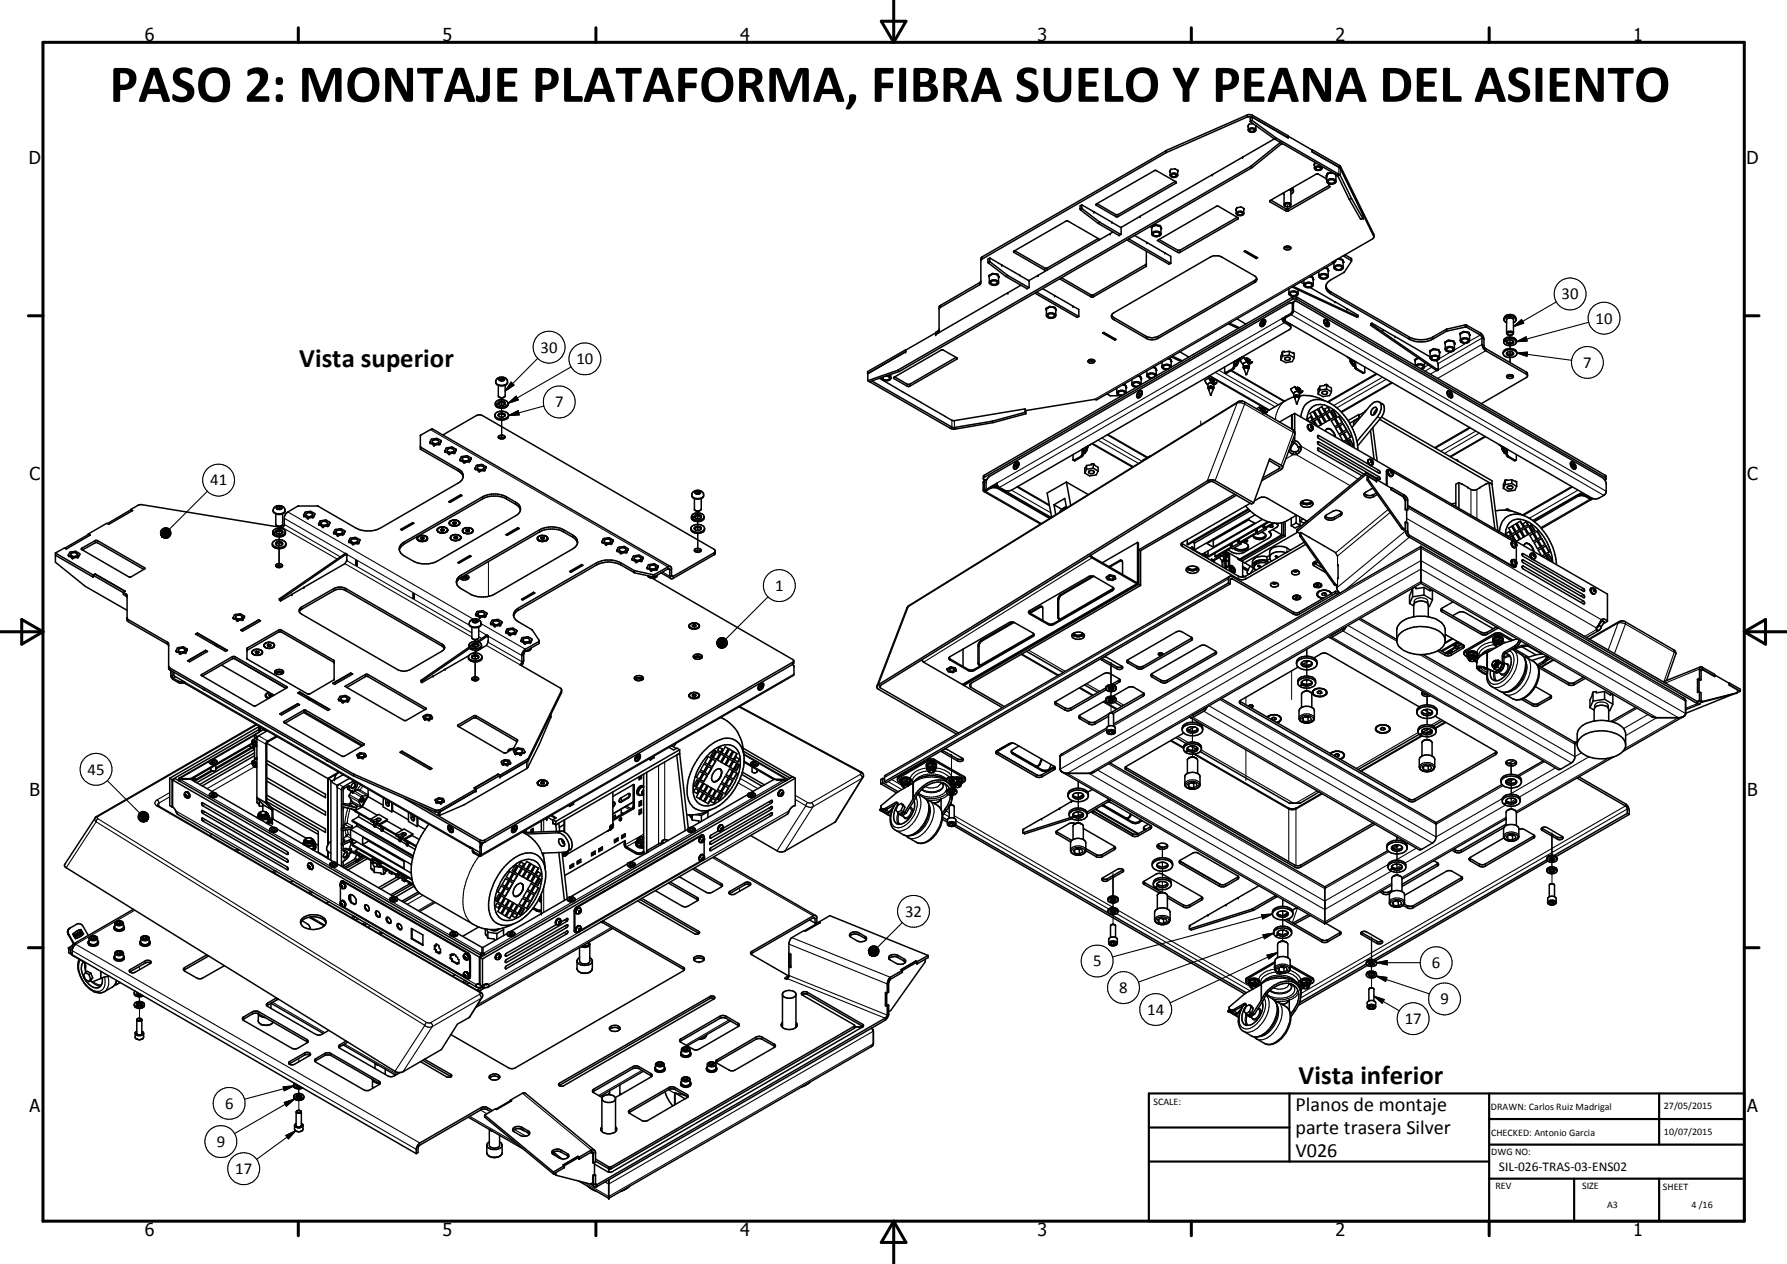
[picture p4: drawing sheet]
<svg xmlns="http://www.w3.org/2000/svg" width="420mm" height="297mm" viewBox="0 0 420 297" stroke-linecap="round" stroke-linejoin="round" font-family="sans-serif">
<defs><g id="words">
<text font-size="12.6" x="25.8" y="23.9">PASO 2: MONTAJE PLATAFORMA, FIBRA SUELO Y PEANA DEL ASIENTO</text>
<g font-size="6.3">
<text x="70.3" y="86.1">Vista superior</text>
<text x="305.3" y="254.7">Vista inferior</text>
</g>
<g font-size="4.7">
<text x="304.6" y="261.2">Planos de montaje</text>
<text x="304.6" y="266.6">parte trasera Silver</text>
<text x="304.6" y="272">V026</text>
</g>
<g font-size="4.2">
<text x="34" y="9.6">6</text>
<text x="104" y="9.6">5</text>
<text x="174" y="9.6">4</text>
<text x="244" y="9.6">3</text>
<text x="314" y="9.6">2</text>
<text x="384" y="9.6">1</text>
<text x="6.8" y="38.7">D</text>
<text x="410.6" y="38.7">D</text>
<text x="7" y="112.9">C</text>
<text x="410.8" y="112.9">C</text>
<text x="7" y="187.1">B</text>
<text x="410.8" y="187.1">B</text>
<text x="7" y="261.4">A</text>
<text x="410.8" y="261.4">A</text>
<text x="34" y="290.4">6</text>
<text x="104" y="290.4">5</text>
<text x="174" y="290.4">4</text>
<text x="244" y="290.4">3</text>
<text x="314" y="290.4">2</text>
<text x="384" y="290.4">1</text>
</g>
<g font-size="3.9">
<text x="367.1" y="70.4">30</text>
<text x="375.1" y="76.1">10</text>
<text x="127.1" y="82.8">30</text>
<text x="135.5" y="85.6">10</text>
<text x="372.2" y="86.4">7</text>
<text x="130.5" y="95.7">7</text>
<text x="49.4" y="114.1">41</text>
<text x="182.2" y="138.9">1</text>
<text x="20.6" y="182">45</text>
<text x="212.8" y="215.4">32</text>
<text x="257" y="227.1">5</text>
<text x="336.7" y="227.5">6</text>
<text x="263.2" y="233.4">8</text>
<text x="269.7" y="238.5">14</text>
<text x="338.7" y="236">9</text>
<text x="330.3" y="240.7">17</text>
<text x="52.9" y="260.6">6</text>
<text x="51" y="269.5">9</text>
<text x="55.3" y="275.9">17</text>
</g>
<text font-size="3.1" x="352.4" y="275.2">SIL-026-TRAS-03-ENS02</text>
<g font-size="2.4">
<text x="271.2" y="259.7">SCALE:</text>
<text x="350.6" y="260.8">DRAWN: Carlos Ruiz Madrigal</text>
<text x="391.2" y="260.6">27/05/2015</text>
<text x="350.6" y="267">CHECKED: Antonio Garcia</text>
<text x="391.2" y="266.7">10/07/2015</text>
<text x="350.6" y="271.4">DWG NO:</text>
<text x="351.6" y="279.3">REV</text>
<text x="372" y="279.4">SIZE</text>
<text x="391" y="279.6">SHEET</text>
<text x="377.9" y="283.8">A3</text>
<text x="397.7" y="283.8">4 /16</text>
</g>
</g></defs>
<g fill="none" stroke="#000" stroke-width=".24">
<path d="M302.7 48.2v.8M302.7 57.8v.4M355 78.4v.8M355 79.9v2M117.9 93.5v1.7M117.9 95.9v2.1M117.9 98.7v4.4M118 94.9v.3M118 95.9v2.1M118 98.7v3.6M256.6 84.5v.3M282.3 98.9v.9"/>
<path d="M355 82.6v2.6M355 88v.4M65.6 123.7v1.8M65.6 126.2v2.1M65.6 128.9v4.4M65.6 125.1v.4M65.6 128.9v3.6M114.8 132v8.1M164 120.1v1.8M164.1 122.6l-.1 2M164.1 125.3l-.1 4.4M282.3 130v.3"/>
<path d="M111.7 150.4v1.7M111.7 152.8v2.1M111.7 155.6v4.3M111.7 151.8v.3M111.7 155.6v3.5M261.2 156.3v4.6M261.2 155.6v5.3M303.7 157.6v6.8M307.2 152.6v1.6M307.2 155.2v3.7M307.2 159.8v2.6M223.7 177.2v5.3"/>
<path d="M261.2 161.5v2.1M261.2 164.2v.3M261.2 164.2v3.4M280.4 168.9v.8M280.4 170.8v3.6M280.4 175.3v2.6M292.9 163.8v1.9M292.9 176.2v7.2M335.5 163.1v2.6M335.5 166.7v3.6M335.5 171.2v2.6M335.6 163.6v2.1"/>
<path d="M335.6 166.7v3.6M335.6 171.2v.5M355.3 179.4v2.6M355.3 179.9v2.1M223.7 183.1v2.2M223.7 185.8v3.4M253.5 183.6v1.7M253.5 186.3v3.6M253.5 190.8v2.6M273.3 199v2.5M273.3 199.5v2M328.5 196.6v.9"/>
<path d="M328.5 198.5v3.6M355.3 183v3.6M355.3 187.5v2.6M355.3 187.5v.5M364.9 196.3v4.7M364.9 195.7v5.3M173.9 208.9v.6M261.7 205.3v5.3M261.7 211.2v2.1M261.7 213.9v3.3M273.3 202.6v3.6M273.3 207.1v2.6"/>
<path d="M273.3 207.1v.5M301.6 211.4v1.6M301.6 214v3.7M301.6 218.6v2.5M328.5 203v2.7M364.9 201.5v2.2M364.9 204.3v.2M364.9 204.3v3.3M32.8 233.5v.2M32.8 234.3v1.8M32.8 227.3v.6M32.8 234.3v2.1"/>
<path d="M32.8 237v2.6M164.4 226.1h.1M164.4 226v.1M322.4 228.8l.1 3.4M322.5 220.2v5.3M322.5 226.1l-.1 2.1M70.2 255.1v.2M70.2 255.9l.1 2.2M70.3 249v.6M70.3 258.6v2.6M116.3 253.7v.1M144.6 242.3v.1"/>
</g>
<g fill="none" stroke="#000" stroke-width=".35">
<path d="M275.4 39.8l-.2 .1M276.2 39.7h.1M293.4 29.6l.1 .1M293.5 30.6a1.01 1.01 0 0 0 1.8 0M293.5 30.6a1.02 1.02 0 0 1 1.8 0M293.5 29.5v1.1M293.8 29.2l-.2 .1M293.8 30.4a.71 .71 0 0 1 1.2 .2 .69 .69 0 0 1-1.2 0zM294 28.6l5.6 4M294 39.1l.4 .3M294 39.1l-83 47.9M294.4 27.5h-1.2l-19.1 8.4-43.2 25-.3 .4"/>
<path d="M294.4 27.5l-.4 .3v.8M294.4 27.5l8.5 4.9v-.5l-8.4-4.8-.8-.2-19.5 8.4-43.4 25.2-.2 .3v5.7l-.1 .3-9.4 5.4-.3 .4M294.4 39.4l-83 47.9M294.4 27.5v.8M294.4 28.3l5.6 4.1M294.4 28.3l-.4 .3M294.6 29.1h.1M294.6 29l-.9 .2-.2 .6M295.3 29.5v1.1M295.3 29.5v.1M295.3 29.5v.2M299.6 32.6l-14.6 8.5"/>
<path d="M299.6 32.6l14.9 8.6 2.7 5.6M300 32.4l15 8.7 2.8 5.6M300 32.4l-.4 .2M301 33.5l.4 .2-7 5.7M301 33.5l-7 5.6M301 33.4v.1M302.9 32l5.6 3.3M308.5 35.2h-.1M308.5 35.2v.5M308.5 35.2l6.6 3.8 7.9 16v.7M308.5 35.7l6.4 3.7M309 38.6l.1 .1"/>
<path d="M309.1 38.5v1.2a1.08 1.08 0 0 0 1.7-.2M309.1 39.4a1.08 1.08 0 0 1 1.7 .1M309.2 38.2l-.3 .6h.2M309.3 38.2l-.2 .1M309.4 39.3a.65 .65 0 0 1 1.1 .4 .72 .72 0 0 1-1.2-.2zM310.8 39.1v.4M314.9 39.4l.3 .2 7.8 16.1M314.9 39.4l5.6 11.2v.8M254.3 48.1l9.3 5.4M254.3 48.1l.2 1 4.1 3.1M254.3 48.1l-.4 .3 .1 .9 4.2 3.2M257.7 48l13.8-8h.4l4.7 2.8-.1 .3-13.8 7.9-5-2.8z"/>
<path d="M258.2 52.5l4.9 2.9M258.2 56l-12.2 7.1-7.4-4.2M258.4 56.4v-.2l-7.2-4.2-.5-.1-12.4 7.2v.2l7.3 4.2h.5M258.6 52.2l-.4 .3M258.6 52.2l5 2.9M261.4 52.2h.1M261.7 54.5l-19.8 11.5 .1 1.6-.6 .3M263.6 53.4v1.6l-.5 .3M265 56.4l9.9 5.7 .4-.2M265.4 56.1l9.9 5.8M266.8 55.3l8.5 4.9v1.7M269.5 59.1v3.5l-12.5 7.2h-.4l-7.4-4.3"/>
<path d="M270.7 53.3l.9-.5 1.2 .2 .3 .7-.1 .1 .1-.2M270.7 53.3l.1 .3M270.7 53.3l.1 .4M271.1 54.9l.2-.3 .9-.1 .5 .4a.86 .86 0 0 1-.8 .5 .86 .86 0 0 1-.8-.5zM271.4 53l-.6 .5v1.5a1.36 1.36 0 0 0 2.2 .2v-1.7M271.8 52.9l.9 .3 .3 .3M272.1 56.5l14.1-8.1 5 2.9-.2 .2-13.6 7.9-.5-.1zM272.5 53h-.8l-.9 .3M272.8 53.1l.2 .4M273 54.9a1.34 1.34 0 0 0-2.2 0M273 53.5v.1M273 53.6h.1"/>
<path d="M273.9 59.4h.1M275.1 40.3h.1M275.1 41.2a1 1 0 0 1 1.8 0M275.1 41.2a1 1 0 0 0 1.8 0M275.1 40.1v1.1M275.4 41.1l.8-.2 .4 .3a.64 .64 0 0 1-.6 .3 .64 .64 0 0 1-.6-.4zM276.3 42.6l-13.4 7.8h-.6l-4.3-2.5M276.8 40h.1M276.9 40v1.2M276.9 40.3l.1-.2-.7-.4-1.1 .1-.2 .6 .1 .1M276.9 40v.1M285.1 41l-21.5 12.4"/>
<path d="M290.6 49.2v.1M290.6 49.1v1.1M290.9 51.1l-13.5 7.7h-.5l-4.4-2.5M290.9 48.8l-.1 .1M291.1 49.9l.6-.1 .4 .3a.64 .64 0 0 1-.6 .4 .64 .64 0 0 1-.6-.4zM291.7 48.6l.2 .1M292.4 48.9v1.4a1.08 1.08 0 0 1-1.8-.1M292.4 50a1.08 1.08 0 0 0-1.8 .2M292.4 49.3l.2-.2-.8-.5-1 .2-.3 .6h.1M292.5 49l-.1 .2M292.5 59.1l.3-.2 2.9 1.7-.4 .1zM292.7 59l2.6 1.5"/>
<path d="M301.6 45.5l.3 .1M301.9 45.3v2.8M301.9 48.1a.9 .9 0 0 1 1.6 0M301.9 48.1l.3 .3M302 58a1.19 1.19 0 0 0 1.4 0M302.1 58l.4-.2a.88 .88 0 0 1 1 .5 .92 .92 0 0 1-1.6-.1zM302.1 48.1a.78 .78 0 0 1 1.2 .2 .7 .7 0 0 1-.6 .3 .7 .7 0 0 1-.6-.5zM302.2 48.4v.1M302.2 49h.9M303.5 48.1l-.3 .4M303.5 45v3.1M303.6 44.3l.5 .6"/>
<path d="M303.9 44.1a.91 .91 0 0 1-.4 1.5M311.9 41.3v.1M311.9 42.3l-.2-.4-1.8-1h-.4l-10.8 6.2-.1 .2 4.1 2.4 9.9-5.7 .1-.2-.4-.7M311.9 41.2v1.5M312 41.1l-.1 .2M312.1 41l-.1 .1M312.1 40.8l-.1 .2M312.2 42.5l.5-.3h.6a.46 .46 0 0 1 .6 .5 .46 .46 0 0 1-.6 .4l-1-.2zM312.4 40.6l1 .1 .5 .2M312.5 43.6l-9.7 5.5h-.3l-3.7-2.1M313.1 40.6l-.9 .3-.2 .2M313.3 40.5l-1.2 .2-.3 .7 .1 .1"/>
<path d="M313.8 40.9l.3 .3M314.1 41.2v1.5a1.3 1.3 0 0 1-2.2 0M314.1 42.5a1.28 1.28 0 0 0-2.2 .2M314.1 41.2v.2M314.2 41.1l-.1 .1M316.2 59.9l1.5 .8 .1 .6M317.2 46.8l2.7 4.6h.6M317.8 46.7l2.7 4.7M317.8 46.7l-.6 .1M320.5 51.4h.1M323 55.7l-.3 .4-9.4 5.5 .5 .1 .3-.6M220 78.2l-7.1 4.1"/>
<path d="M220.8 77.5l-.8 .6v.5M230.6 66l-.3 .4-9.4 5.5-.1 6.1-.8 .6M232.3 61.6h.1M232.5 64.8l.9-.5 1.2 .1 .3 .8h-.1M232.5 64.8l.1 .2M232.5 64.8l.1 .1M232.6 64.9v.3M232.7 60.6v.9l4.2 3.2M232.7 60.6l7.1 4.1M232.7 60.6l-.4 .3v.8l4.2 3.3M233 66.2a.85 .85 0 0 1 1.5 .3 .96 .96 0 0 1-1.6 0zM233.2 64.4l-.5 .3"/>
<path d="M233.6 64.3l.8 .3 .5 .4M234.3 64.4l-1.2 .1-.5 .4M234.6 64.6l.2 2a1.36 1.36 0 0 1-2.2-.1v-1.6M234.8 66.3a1.34 1.34 0 0 0-2.2 0M234.9 65.1l-.1 .1M236.5 65l5 2.9M236.9 64.7l-.4 .3M236.9 64.7l5 2.9M239.8 64.7l2.2 1.3M239.8 64.7h.1M240.1 67l-20.1 11.6M241.4 67.8v.1"/>
<path d="M243.3 68.9l9.9 5.7 .4-.2M243.7 68.7l9.9 5.7M245.1 67.8l8.5 4.9v1.7M245.9 72.5l.1 .4M246 72.8l-.1-.3 .9-.5 1.2 .2 .4 .7-.2 .1M246.2 73.9a1.44 1.44 0 0 1 2 .2 1.13 1.13 0 0 1-1.1 .7 1.13 1.13 0 0 1-1-.8zM246.4 72.4l-.4 .4v1.4M246.4 72.4h-.3M246.5 73.9a.92 .92 0 0 1 1.4 .3 .98 .98 0 0 1-1.6 0zM246.6 72.1l-.2 .3M247 72.1l1.1 .4M247.8 72.2h-.8l-.6 .2"/>
<path d="M248.1 72.3v.2M248.1 72.5l.1 1.7M248.1 72.5l.2 .3M248.3 72.8l-.1 .1M259.2 78.3l.3-.2 2.9 1.7-.3 .1zM259.4 78.2l2.7 1.5M261.5 73.8l23-13.3a2.76 2.76 0 0 1 2.6-.2l7.8 4.5a.84 .84 0 0 1 .6 .8 .84 .84 0 0 1-.6 .8l-23.2 13.4h-1l-1-.2-7.8-4.5-.6-.7zM262.1 79.7v.2M262.2 79.6l-.1 .1M269.5 62.1l-12.5 7.2h-.5l-6.9-4M288.8 76.1l2.4 1.1M289.1 75.9l2.3 1.1"/>
<path d="M290.8 74.9l2.1 1.3M295.3 60.5v.2M295.5 65.4l-.6 .6-22.6 13a3.1 3.1 0 0 1-2.8 0l-7.8-4.5-.3-.4M295.5 60.5h-.2M296.6 76.6h.4M296.7 75.9l.3 .1M297 75.7l.1 .1M297 76v.1M297 75.7h.1l-.1 .5h-.3v-.3M297 75.7l-.3 .2M297.1 75.9l-.1 .1M297.4 75.4l.1 .4"/>
<path d="M297.6 75.6a.47 .47 0 0 0-.3-.6 .47 .47 0 0 0-.6 .3 .85 .85 0 0 0-.1 1.5l.6-.3 .3-.7M297.6 75.6l-.1 .2M297.6 75.6a.5 .5 0 0 0-.5-.4 .5 .5 0 0 0-.5 .4l-.2 .3a.44 .44 0 0 0 .2 .7 .44 .44 0 0 0 .6-.3l.3-.5M301.4 74.8v.3a2.45 2.45 0 0 0 1.7 1.4l.4 .4M301.4 74.8l.3 .2M301.7 75l.2 .4 1.6 1.1-.1 .7-.3 .3-65.7 37.9a3.2 3.2 0 0 1-2.6-1l-.4-.9-1.5 1M302.1 75l.3-.4 1.5-.9 .2-.5 .1-2.2 .2-.3 .6 .2 71.8 41.4 .5 .5M302.1 74.8l-.4 .2M302.4 74.3l-.3 .3 .1 .9 72.1 41.6 1.2 .1 1.9-1 .2-.6v-2l-.3-.8M302.4 74.3l-1 .5M303.1 67.9v1.2a1.37 1.37 0 0 0 2.1 0v-1M303.1 68.9a1.33 1.33 0 0 1 2.1 .1"/>
<path d="M303.3 76.1l-.1 .1M303.5 68.7a1.1 1.1 0 0 1 1.3 0l.1 .3a.9 .9 0 0 1-1.6 0zM303.8 67.4l15.3 7.1 .2-.1M303.9 71.3l-.8-.1-70.4 40.7-.5 .5a2.94 2.94 0 0 0-.4 2.6M304.1 67.3l15.2 7.1M304.4 70.8l-.5 .5-.1 2.1-1.4 .9M305.8 66.3l.8 .4M306.6 65.8v1.2M306.9 66.8a.83 .83 0 0 1 .9-.3 .83 .83 0 0 1 .6 .6 .91 .91 0 0 1-1.5-.2zM308 67.6l11.3 6.5v.3M308.1 64.9l.5 .1 .3 .7-.1 .1M308.3 65h-.3l.6 .3"/>
<path d="M308.6 65.2v.1M308.6 65.3l.2 .2M308.6 65.3l.1 .1M308.7 65.4h.1M308.7 65.4l.1 .1M308.8 65.5v1.5M308.8 67a1.22 1.22 0 0 0-1.2-.7 1.22 1.22 0 0 0-1 .8 1.22 1.22 0 0 0 1.4 .5M308.8 65.6v.2M308.8 67l-.2 .3-.6 .3M310.1 63.8v1.1M310.5 64.7a1.03 1.03 0 0 1 1.5 .2 .85 .85 0 0 1-.8 .5 .85 .85 0 0 1-.8-.5zM311.4 75.1a1.1 1.1 0 0 1 1 1.7 1.14 1.14 0 0 1-1-1.7z"/>
<path d="M311.5 75.3a.86 .86 0 0 1 .8 1.2l-.2 .1M311.5 75.3a.96 .96 0 0 0 .6 1.3M311.5 75.3l-.3 .3M311.5 63h.2M311.6 62.9l.5 .1 .3 .7-.1 .1M311.7 75.9h.1M311.7 67.2l.4 .7 .8 .7 18.4 10.6a6.2 6.2 0 0 0 5.6 0l3.2-1.9M311.7 75.9l.1 .1M311.7 63l.5 .3M311.8 76.1l.2 .1 .1-.1M311.8 76.6l.3 .1M311.8 62.9l-.1 .1"/>
<path d="M312 75.8h-.3l.1 .3M312 75.8l-.3 .1M312 75.8l.1 .3M312.1 76.1l-.2 .1M312.1 63.1l.1 .2M312.2 63.3v.1M312.2 63.3l.1 .2M312.2 76.6l-.1 .1M312.2 63.4h.1M312.2 63.4l.1 .1M312.3 64.9a1.29 1.29 0 0 0-2.2 0M312.3 63.5v1.5a1.29 1.29 0 0 1-2.2-.1"/>
<path d="M312.3 63.5h.1M312.4 63.6l-.1 .1M313.6 62.8a1.35 1.35 0 0 1 2.2 0M313.8 61.6l-55.8 32.3h-.6l-16.2 2.6M314 62.7a.88 .88 0 0 1 1.5 .3 .97 .97 0 0 1-1.6-.1zM314.4 61h.6M314.6 60.8l1 .2 .4 .6-.2 .1M314.7 60.8l.3 .2M315 61l.6 .1 .2 .3v1.6a1.39 1.39 0 0 1-2.2-.1v-1.1M315.4 60.9l-.2 .1M315.7 61.1l.2 .4M315.8 60.1l2 1.2"/>
<path d="M315.9 61.5h.1M315.9 61.6l-.1 .1M317.8 61.3l-1.8 2.7-3.1 1.8a1.73 1.73 0 0 0-1.2 1.6 1.73 1.73 0 0 0 1.2 1.6l18.4 10.7a6.2 6.2 0 0 0 5.6 0l3.2-1.8M322.3 76.5l15.3 10.5M322.6 75.9l5.4 3.2M322.6 75.9l-.3 .2v.4M322.6 76.3l-.3 .2M322.6 75.9v.4M322.6 76.3l15.3 10.5M328 79.1l8.2 4.8M340.1 77.3h.1M340.2 77.8l-.1 .1"/>
<path d="M340.2 77.3l4.6-.9 3.3 1.8 .5 .5a3.8 3.8 0 0 1 .3 2.6l.3 .5 9.8 5.7 .1 .9-.3 .3-10.5 6.2M340.2 77.8l4.4-1 .3 .1 3.3 1.9 .2 .5 .1 1.9 .6 1.1 9.7 5.6 .3 .4M340.8 80l.4 .1M343.2 78.4l.2 .3M343.3 78.6l-.1-.2 .9-.5 1.2 .2 .3 .7-.1 .1M343.4 79.9a1.38 1.38 0 0 1 2.1 0M343.7 78.2l-.3 .4M343.7 78.2l-.3 .1M343.7 79.9a.88 .88 0 0 1 1.5 .3 .98 .98 0 0 1-1.6-.2zM343.8 78.1l-.1 .1M343.8 78.1l1.3 .1 .4 .3M343.9 78l-.1 .1"/>
<path d="M344.3 77.9l.4 .2 .4-.1M345.4 78.2l.1 1.9a1.29 1.29 0 0 1-2.1 0v-1.5M345.5 78.5h.1M345.5 78.5l.1 .2M345.6 78.7l-.1 .1M353.6 79.9v.2M353.6 79.8a1.8 1.8 0 0 1 2.9 .3 1.48 1.48 0 0 1-2.2 1.1 .97 .97 0 0 1-.7-1.4zM353.6 79.9h.1M353.6 75.1a1.66 1.66 0 0 1 2.8 0M353.6 79.9l.1 .1M354.2 75.8a1.01 1.01 0 0 1-.5-1.2 1.01 1.01 0 0 1 1.1-.7 1.16 1.16 0 0 1 1.3 .4 1.16 1.16 0 0 1 .1 1.3l-.4 .2M354.2 75.2v3.1"/>
<path d="M354.2 78.3a.95 .95 0 0 1 1.6 0M354.2 78.3l.2 .2M354.4 78.5l.1 .1M354.5 78.2a.63 .63 0 0 1 .7-.2 .63 .63 0 0 1 .4 .6l-1 .1-.2-.2zM355.8 78.3l-.3 .4M355.8 75.2v3.1M116.4 97.6a1.85 1.85 0 0 0 2.7 .6l.4-.4M116.5 95a1.93 1.93 0 0 0 2.9 0v-.3a1.81 1.81 0 0 0-2.9-.1v.8M116.5 95.4h.1M116.6 97.1l.9-.5h.9a1.03 1.03 0 0 1 1.2 1.1 1.03 1.03 0 0 1-1.2 1 1.87 1.87 0 0 1-2-.7v-.6zM116.9 88.9a1.43 1.43 0 0 1 1.6-.2 1.43 1.43 0 0 1 .8 1.3 1.68 1.68 0 0 1-2.8-.1zM117.1 94.8l-.6 .1v.5"/>
<path d="M117.1 94.9a.85 .85 0 0 1 .9-.7 .85 .85 0 0 1 .8 .7M117.1 97.7a1.14 1.14 0 0 1 1.7 0M117.1 94.9l-.6 .1M117.1 94.9a1.05 1.05 0 0 0 1.7 0M117.2 97.4a.98 .98 0 0 1 1.6 .2 .86 .86 0 0 1-.9 .5 .86 .86 0 0 1-.7-.7zM117.2 90.6v2.5l.2 .2M117.2 94.9a1.18 1.18 0 0 1 1.6 0M117.4 93.3l.4 .2 .7-.2M117.5 88.9v.4M118 88.8l.5 .2-.1 .4-.5 .1-.5-.2 .1-.4M118 88.8l-.5 .1M118 89.2l.3 .2"/>
<path d="M118 88.8v.4M118 89.2l-.4 .2M118.8 90.6v2.4l-.3 .3M119.5 94.8a1.38 1.38 0 0 1-2.1 1.1l-.7-.3-.2-.6M204 87.8h.1M204 89.5l.4 .2M204 87.8v1.7M204.5 89.7l19.3 11.1h.8l8.9-1.5M205 89.5l19.1 11 9.2-1.5M206.8 88.9l15.4 8.9M208.2 88.4l.7 .1a.5 .5 0 0 1 .1 .7 .5 .5 0 0 1-.7 .1l-.6-.1-.1-.4 .2-.2M208.7 88.3l.4 .1 .4 .4"/>
<path d="M209.5 88v.9a1.28 1.28 0 0 1-2.2 0v-.2M210.1 88.7l11.2-6.5h.4l3.3 2-.1 .2-11.2 6.4-3.5-1.8zM211 87l.4 .3M211 87l-7 2.5M211.4 87.3l-7 2.4M212.9 82.2v.5M212.9 82.7l-8.9 5.1M212.9 82.2l-8.9 5.1v.5M212.9 82.2l.1 .1M224.8 84l-11 6.3h-.5l-3-1.7M233.3 99l.2 .3M241 96.9l.2 .3"/>
<path d="M241 96.9l-7.7 2.1M241 96.1l-16.6 2.7h-.6l-1.6-1M241 96.1l.2 .3M241 96.1v.8M241.2 97.2l-7.7 2.1M241.2 96.4v.8M255.9 84.6a1.03 1.03 0 0 0 1.4 0M256 84.6l.4-.1a.88 .88 0 0 1 1 .4 .92 .92 0 0 1-1.6-.1zM260.3 92.6l.7 .4M261 93h.1M261.1 93h2.7M262.6 91.2v1.3l.9 .5"/>
<path d="M262.6 92.2a1.35 1.35 0 0 1 2.1 .1M262.9 92.2a1.02 1.02 0 0 1 1.6 .1 .82 .82 0 0 1-.8 .6 .82 .82 0 0 1-.8-.7zM264.1 90.3l.5 .1 .3 .7-.2 .1 .2-.2M264.3 90.4h-.3l.7 .3M264.6 90.6l.1 .1M264.7 90.7v.1M264.7 90.9l.1 .1M264.7 90.8v1.7M266.1 90.2a1.34 1.34 0 0 1 2.2 .1M266.1 89.2v1.3l.3 .3 .9 .2M266.5 90.1a1.04 1.04 0 0 1 1.5 .2 .84 .84 0 0 1-.8 .5 .84 .84 0 0 1-.8-.6zM267.5 92.2l.5-.4 .5 .1a1.15 1.15 0 0 1-1.1 1.6l-.2-.5z"/>
<path d="M267.6 93.3l.4 .1M267.7 88.3l.4 .1 .3 .7-.1 .1M267.7 92.3l.3-.3h.3a.78 .78 0 0 1 0 .9 .78 .78 0 0 1-.8 .3l-.1-.3zM267.8 92.6l.2 .2M267.9 88.3l-.4 .1 .5 .2 .3 .3M268 92.5h.1l-.1 .4h-.2v-.3M268 92.5h.1M268 92.5l-.2 .1M268 92.8h.1M268.1 92.6l-.1 .2M268.2 88.5l.1 .4M268.3 88.8v1.6"/>
<path d="M268.3 88.9h.1M268.3 92l.1 .1M268.4 89l-.1 .1M268.4 92.1l.2 .1M269.7 88.3a1.24 1.24 0 0 1 2.2 0M269.7 88.3v.1a1.07 1.07 0 0 0 1.1 .5M269.7 87.2v1.1M270 88.1a.83 .83 0 0 1 .9-.3 .83 .83 0 0 1 .6 .6 .93 .93 0 0 1-1.6-.2zM271.2 86.3l.4 .1 .4 .6-.1 .1M271.4 86.3l-.3 .1 .6 .3M271.7 86.7l.1 .2M271.7 86.5v.1"/>
<path d="M271.8 86.8l.1 .3M271.9 86.9v1.4M273.2 86.1a1.41 1.41 0 0 1 2.2 0M273.2 85.1l.1 1.4 .4 .3 .7 .1M273.6 86a.94 .94 0 0 1 1.5 .3 1.02 1.02 0 0 1-1.6 .1zM274.7 84.2l.5 .1 .3 .7-.1 .1M274.9 84.2l-.3 .1 .6 .3M275.2 84.6l.2 1.7M275.2 84.4l.1 .3M275.3 84.7l.2 .1M275.4 83.9l2.3 1.1M275.5 84.9l-.1 .1"/>
<path d="M275.7 83.7l2.3 1.1M277.4 82.7l2.1 1.2M284 91a.86 .86 0 0 1 1.4 .1M284.3 88.8l.8 1.1-.2-.4M284.3 88.8l.3 .7 .5 .5M284.3 88.8l-1 .6 .7 1.1M284.3 88.3l14 8.1M284.4 91h.5l.3 .5-.4 1.3h-.2l-.4-1.2zM284.8 89h.1M284.8 89l-.4 .2M284.8 89l.4 .1 .4 .3M284.8 89v.2"/>
<path d="M284.8 89.2l.1 .1M284.8 89.2l-.2 .2M284.8 89l-.3 .2M284.9 89.5l-.2 .1M284.9 89.3v.2M284.9 89.3l-.3 .2M285.1 90h-.6l-.5 .3v.9l.2 .2M285.1 90l.3 .3v.8M285.4 89.7l-.1-.1v.4l.1 .1 .6-.3M285.4 91.1l-.3 .3M285.5 89.7l-.2 .1 .1-.1M285.5 89.4h.1"/>
<path d="M285.5 89.4v.3M285.5 89.7l-.1-.1v.1M285.6 89.4l-.1 .1M285.9 90.2l-.5 .2M286 89.8l-.2 .4h-.5M286 89.8l-.5 .3M287.9 87.5h.1M287.9 86.2v1.3M288 87.5l.1 .1M288 87.5l.2 .2M288.1 87.6h.1M288.2 87.7h.1"/>
<path d="M289.5 87l12.5 7.3M290.1 85l-.2 1.5-1.8 1.1M290.3 84.9l-.2 1.7-1.8 1.1M290.3 85.3l.5 .3M290.3 85.5l.3 .1 .1 .3M290.5 84.8l.6 .3M290.7 85.9l-.1 .1M290.8 85.6h.1M290.9 85.2v.6l-.6 .3M290.9 84.5l.3 .4-.1 .5-.2 .2M291 84.5l.4 .1M291.1 85.1l.1 .1"/>
<path d="M291.4 84.6l-.2 .5M291.4 84.2v.4M291.5 84.2l-.1 .3M292 83.9l-.5 .4M292.6 84l.8 1.1-.1-.5M292.6 86.7l.4 1.3 .1-.1 .4-1.2M292.6 86.7v-.4l.3-.2 .5 .1 .1 .5M292.6 86.6l-.3-.2a.7 .7 0 0 1 .7-.5 .7 .7 0 0 1 .7 .5l-.2 .2M292.6 84l.8 1.2M292.6 84l-1 .5 .7 1.2M293.1 84.2h.4l.4 .4M293.1 84.5h.2"/>
<path d="M293.1 84.5l-.2 .1M293.1 84.2v.3M293.1 84.2l-.3 .2M293.3 84.5v.2M293.3 84.7l-.2 .1M293.3 84.5l-.3 .2M293.4 85.2l-.5-.1-.5 .2-.1 1.1M293.4 85.2l.3 .4M293.7 84.8l-.1 .5h.2M293.7 84.8h.2l-.3 .2zM293.7 85.6v.8M293.9 84.6v.2"/>
<path d="M294.2 85.3l-.5 .3M294.4 85l-.2 .3h-.4M294.4 85h.1a.59 .59 0 0 1-.9 .3M294.4 85l-.6 .3M296.1 95.7l.5 .7M296.1 95.7l.5 .9 .4 .3M296.1 95.7l-.7 .4M296.7 95.8l-.4 .3 .4-.2M296.7 95.8l.3 .1 .4 .4v.2M296.7 95.8v.1M296.7 95.9v.2M296.7 96.1l.1 .1"/>
<path d="M296.7 96.1l-.3 .2M296.7 96.8l.4 .2M296.8 96.3l.2 .5-.4-.4M296.8 96.3l-.2 .2M296.8 96.2v.1M296.8 96.2l-.3 .2M297.1 97l.2 .1M297.2 96.5l-.1 .4 .2 .1M297.2 96.5h.1M297.3 96.4l.1 .1-.3 .1zM297.8 97l-.4 .2M297.9 96.7h.1a.59 .59 0 0 1-.9 .3"/>
<path d="M297.9 96.7l-.2 .2-.4 .1M297.9 96.7l-.5 .3M301.6 82.6l-.5 1.1v.9M301.6 82.6v1.1M301.6 83.7l-.5 .9M302.1 84.2a.75 .75 0 0 1 1.2 .2 .76 .76 0 0 1-1.3-.1zM303.1 82.5v.9M303.1 82.5l-1.1 .2v-.2l-.4 .1M303.1 82.5l1.2 .5v1.1M303.1 83.4l1.2 .7M303.1 83.4l-1.5 .3M303.7 97.5v3.3"/>
<path d="M303.7 97.5l.2 .1M303.7 97.5l-2.9 1.7M304.2 93.3l-1.4 .6-5.5 3.1M304.2 93.3l.2 .2M304.3 84.1l-.4 .9-1.6 .2-1.2-.6M304.4 97.2l-.5 .3v3.4M304.4 97.2v4.3M304.4 97.2l73.5 42.4v6.4M304.4 90.8l-.9 .6 .7 1.1M304.4 90.8l.9 1.2-.1-.5M304.4 90.8l.2 .5 .7 .8M304.5 93.1l.2-.1 .6 .1 .1 .6-.4 1.2-.6-1.3z"/>
<path d="M305 91v.1M305 91l-.3 .2M305 91l.3 .1M305 91.1l-.3 .1M305 91.3l-.2 .1M305 91.1v.2M305 91.3l.2 .1M305.2 91.4v.1M305.2 91.4l-.3 .2M305.2 91.5l-.2 .2M305.3 92.1h.1M305.3 92.1l-.6-.1-.4 .2-.1 1"/>
<path d="M305.3 92.1l.2 .1M305.3 91.1h.1M305.4 91.1l.4 .3v.3M305.5 92.2l.1 1.1-.2 .2M305.6 93.1a.78 .78 0 0 0-1.4 .2M305.6 91.6l.2 .1-.3 .1zM305.6 93a9.2 9.2 0 0 1 5.9 1.2M305.6 91.7l-.1 .4h.5l.2-.2M305.9 98a4.1 4.1 0 0 1 6.3-3.5 13.6 13.6 0 0 1 7.1 11.2M306.1 92.2l-.5 .3M306.2 91.9l-.5 .3M306.2 91.9l-.2 .3h-.5"/>
<path d="M307.2 98.8a3.6 3.6 0 0 1 2.4-3.7 6 6 0 0 1 5.5 2.6 12.1 12.1 0 0 1 3.3 7.5M307.7 99.8l-.2 .2 .2 .7M307.7 99.8a.89 .89 0 0 0 .5 1.5l.2-.2M307.7 99.8l-.2 .3M307.7 99.8a.76 .76 0 0 1 .9 .3 .76 .76 0 0 1-.2 1M307.8 99.1l-.4-.7 .8-.4 .4 .7-.8 .4M308 97.2l.8-.5 .8 1.4-.8 .5zM308.1 98l.5 .7M308.3 99.4l.5-.4 .6 1M308.8 99.1l.5 .8M308.8 96.7l.7 1.4M309 98.9l.8-.5 .8 1.4-.8 .4z"/>
<path d="M309 96.6l.8-.5 .8 1.4-.8 .5zM309.7 98.5l.8 1.4M309.7 96.2l.8 1.3M310 98.3l.8-.5 .8 1.4-.8 .5zM310 96l.8-.5 .8 1.4-.8 .5zM310 91.3l-.1 1.3M310 91.3l.1 .1M310.3 90.8l-.3 .6v-.1M310.3 90.8v.9M310.3 91.7l-.4 .9M310.8 97.9l.8 1.4M310.8 95.6l.8 1.3"/>
<path d="M310.8 92.2l.9-.3 .4 .3a.64 .64 0 0 1-.6 .5 .64 .64 0 0 1-.7-.5zM311 97.7l.8-.4 .8 1.4-.8 .4zM311.4 96.1l.8-.4 .4 .7-.8 .4zM311.7 97.3l.9 1.4M311.9 90.3l-.4 .1v.2l-1.2 .2M311.9 90.3v1.1M311.9 90.3l.3 .4 .8 .5v.9M311.9 91.4l1.1 .7M311.9 91.4l-1.6 .3M312 97.2l.8-.5 .8 1.4-.8 .5zM312.2 95.7l.4 .7M312.7 96.7l.9 1.4"/>
<path d="M313 96.6l.4-.2 .8 1.3-.4 .3zM313 98.9l.8-.5 .8 1.4-.8 .5zM313 92.1l-.4 .9-1.5 .2-1.2-.6M313.3 96.4l.8 1.4M313.8 98.5l.7 1.4M314 98.3l.8-.5 .8 1.4-.8 .5zM314.7 97.9l.8 1.4M315.8 99.6l.8 1.4M316.8 83.9l.5 .4M317.3 84.2h.1M317.4 84.2v.3M317.5 84.3l-.1 .7 .3 .1"/>
<path d="M317.7 84.4l-.3 .5M317.9 84.5l-.2 .3v.5l.3 .3M318 85.2v.6l.1 .1M318.1 85.9l.4 .2M318.3 84.8l-.6 .4M318.5 84.9v1.5l.2 .3 1.7 1 .4-.2M318.5 85.3l-.5 .3M318.5 85.5l-.4 .1v.3M318.8 85l.1 1.5 1.8 1.1 .2-.1v-1.3M319.5 97.4l.1 .1M319.5 97.4v.8l-2.2 1.3M319.5 97.4l-2.6 1.4"/>
<path d="M321 96.7l-1.4 .8v.7l-1.3 .9v.9M321 96.7v.1M321.3 96.4l-.3 .3M322.6 96.2l.8-.5a1.11 1.11 0 0 1-.6 1.8l-.4-.1-.1-.4zM323.1 97l.3 .2M323.6 87.8l-11.5 6.6M323.8 96.2l-.6 .6-.2 .7M324.3 94.5a1.4 1.4 0 0 1 1.1 1.2 3.4 3.4 0 0 1-.8 2.6l-5.4 6.5M324.4 98.6l26.4 15.2M324.8 98l26 15v.8M327.4 90l-12 6.9M332.6 84.5l.1 .4"/>
<path d="M332.8 85.9a1.29 1.29 0 0 1 2.1 .3M333 86.1a.88 .88 0 0 1 .9-.4 .88 .88 0 0 1 .7 .6l-.6 .3M333.1 84.4l-.3 .1M333.1 84.4l-.4 .4v1.1M333.3 84.1l-.2 .3M333.4 84.1l-.8 .4 .1 .3M333.6 84.2l-.5 .2M334.9 86.2l-.1 .3-.6 .2M334.9 85.1v1M336.2 82.5v.2M336.2 82.7v.1M336.2 82.7l-.1-.2 .9-.5 1.3 .2 .3 .7-.2 .1"/>
<path d="M336.3 82.4h.2M336.5 82.4l-.3 .4v1.3M336.6 82.3l-.1 .1M336.6 83.9l.3-.2h.8a.46 .46 0 0 1 .4 .6 .46 .46 0 0 1-.6 .3l-.9-.3zM336.8 82.1l-.2 .2M337.3 82l1 .5M337.6 87l.3 .1 .2-.1M337.7 84.7l.4 .7v1.6M337.9 86.8l-.3 .2M337.9 86.8l.2 .2M338 82.1l-1.4 .2M338.3 82.3l.1 .2"/>
<path d="M338.3 82.5h.1M338.4 82.5v.2M338.4 84.1l-.1 .3-.5 .3M338.4 84.1a1.23 1.23 0 0 0-1.1-.6 1.23 1.23 0 0 0-1.1 .7l.6 .5h1M338.4 82.7h.1M338.4 82.7v1.4M338.5 82.7h.1M338.5 82.8l-.1 .1M339.7 80.4l.9-.5 1.2 .2 .3 .7-.1 .1 .1-.2M339.7 80.4l.1 .2M339.8 80.6v.2M339.9 80.5a1.48 1.48 0 0 1 2.1 .1v1.7a1.36 1.36 0 0 1-2.2-.2z"/>
<path d="M340.1 81.9a.88 .88 0 0 1 1.6 .3 .83 .83 0 0 1-.9 .4 .83 .83 0 0 1-.7-.7zM340.4 92.1a.78 .78 0 0 1 .8 .3 .78 .78 0 0 1 0 .9 .98 .98 0 0 1-.8-1.2zM340.4 91.9a1.03 1.03 0 0 1 1 .5 1.03 1.03 0 0 1-.1 1.1 1.1 1.1 0 0 1-.9-1.6zM340.4 80.1l-.5 .2M340.5 92l-.3 .3M340.7 92.6h.1M340.8 92.6v.2M340.9 92.5h-.3l.2 .3h.3M340.9 92.5l-.1 .1M340.9 92.5l.2 .3M341.1 92.8l-.2 .1M341.2 93.3l-.4 .1"/>
<path d="M341.5 80.1h-.3M341.9 80.4l.1 .3M342 82a1.34 1.34 0 0 0-2.2 0M353.4 82.8a1.87 1.87 0 0 1 2.8-.6l.4 .5v.4M353.4 82.8v.3M353.6 80.1l.6 .2M353.6 80.1v.2M353.7 80l.6 .1a.97 .97 0 0 1 1.6 .4 1.03 1.03 0 0 1-1.7-.1v-.1M353.7 80a1.87 1.87 0 0 1 2.8 .3M353.7 82.5a2.02 2.02 0 0 1 2.9 .6l-.4 .6a2.31 2.31 0 0 1-2.4 0l-.3-.3a.62 .62 0 0 1 .2-.9zM354.2 83a1.08 1.08 0 0 0 1.6 0M354.4 82.8a.94 .94 0 0 1 1.5 .4l-.5 .4h-.7l-.5-.4z"/>
<path d="M354.4 88.3l.4 .1 .9-.1M354.4 88.2a1.02 1.02 0 0 1 1.4 .3 .91 .91 0 0 1-1.6-.1zM355.8 80.2a1.08 1.08 0 0 1-1.6-.1v.2M30.8 119.7l.4 .3-5.6 3.2-.5-.2-4.3 2.5M30.8 119.7v.1M64.5 119.3a1.37 1.37 0 0 1 1.7-.4 1.37 1.37 0 0 1 .7 1.5 1.68 1.68 0 0 1-2.7-.3zM65.2 119.2v.3M65.7 119v.5M65.7 119.5l.2 .1M65.7 119l.5 .3-.1 .2-.5 .2-.5-.2 .1-.3M65.7 119l-.5 .2M65.7 119.5l-.4 .1"/>
<path d="M98.8 105l9 5.2a1.73 1.73 0 0 1 1.1 1.7 1.73 1.73 0 0 1-1.1 1.6l-18.4 10.6a6.3 6.3 0 0 1-5.7 0l-9.1-5.2-4.6 .1-2.3 1.3-.6 .5-.2 .5-.1 2.1-.4 .6-33.1-5.4-.8 .1-1.7 1M101.1 104l.4-.8a1.98 1.98 0 0 1 2.2 .3l-.2 .8M101.1 104l.8 .5M101.1 104v.1M101.7 103.6a.83 .83 0 0 1 .8-.3 .83 .83 0 0 1 .7 .6 .88 .88 0 0 1-1.6-.2zM101.9 104.5l.3 .1M103.2 104.4l-1 .2M103.5 104.3l-.3 .1M104.1 102.2l8.1-4.6 .6-.1 .6 .2 54.5 31.4 .3 .3v.6l-.3 .4-9.6 5.5h-.6M104.9 105.3l.2-.1a1.79 1.79 0 0 1 2.1 .3l.1 .2-.5 .7a1.93 1.93 0 0 1-2.2-.4zM105.2 105.6a.85 .85 0 0 1 .9-.3 .85 .85 0 0 1 .6 .6 .94 .94 0 0 1-1.6-.1zM105.5 117.9l2.8-1.7 .3 .3-2.8 1.6z"/>
<path d="M106.9 106.4h-.1M108.2 108v.2M108.2 108.2l.9 .4 1.2-.1M108.3 116.2v.3M108.3 116.5l-2.6 1.5M108.3 116.5h.1M108.8 107.6a.95 .95 0 0 1 1.5 .3 .86 .86 0 0 1-.9 .5 .86 .86 0 0 1-.7-.7zM108.9 112.1l-.2-.5-.9-.9-8.9-5.1v-3.3l2.5-1.4h.4l55.8 32.2M110.5 108.3l-.2 .2M110.5 108.3v.1M110.5 108.4l-.2 .1M110.8 107.7l-.3 .6"/>
<path d="M110.8 107.7l-1.1-.6-1.2 .2-.3 .7M110.8 107.7l-.3 .7M111.7 110.1l.1 .1M111.8 110.2l.7 .4M112.3 109.6a1.1 1.1 0 0 1 1.4 0v.2a.81 .81 0 0 1-.6 .6 .81 .81 0 0 1-.9-.4zM112.5 110.6l.2 .1M113.8 110.5l-1.3 .1M114.3 109.8l-.1-.2a1.85 1.85 0 0 0-2.2-.2l-.3 .6 .1 .2M114.3 109.8l-.5 .7M117.3 102.5a.93 .93 0 0 1 1.5 .2 1.06 1.06 0 0 1-1.6 .2zM117.3 103l.5-.3 .8 .3M122.4 119.8l-.6-.9-3.5-2-1.3-.3h-1.5l-1.3 .3-19.2 10.9-.7 .7-.4 .7"/>
<path d="M162.9 115.7a1.62 1.62 0 0 1 2.5 .3 1.15 1.15 0 0 1-1.4 1.3 1.09 1.09 0 0 1-1.4-1zM163.3 117.1v2.7l.2 .1M163.5 119.9l.5 .2 .6-.2M163.5 119.9l.4 .2 .7-.2M163.6 115.6v.4M164.1 115.9l-.4 .1M164.1 115.4l.5 .3-.1 .3-.5 .1-.5-.2 .1-.3M164.1 115.4l-.5 .2M164.1 115.9l.3 .1M164.1 115.4v.5M164.9 117.1v2.5l-.3 .3M231.2 112.4l73-42.2 .6 .1 72.8 42.1"/>
<path d="M231.3 115.5h.3a3.4 3.4 0 0 1 2.7-.8l12.5 7.1M231.3 115.5l13.3 7.6M231.7 112.8l-.5 .5 .1 2.2M232 112.7l-.4 .1-.1 .3v2l1.4-.6M232.9 114.5l.7-.2h.7l12.7 7.4M234.5 113.8l-.7 .5M235.4 114.9h.3M238.6 110.1h.1M238.7 110.1h.3M238.7 108.8a.55 .55 0 0 1 .8-.1 .55 .55 0 0 1 0 .8l-.5 .6-.3 .1-.4-.1v-.8zM238.8 109.4l.2 .1M238.8 109.4v.2l.3-.2"/>
<path d="M239 109.2l.1 .1M239 109.2l-.2 .2M239 109.2h.1v.2M239 109.5v.1M239.1 109.4l-.1 .1M239.1 109.3v.1M239.3 114.3l7.4 4.4M239.4 108.8a.97 .97 0 0 1-.7 1.3M239.4 108.8h-.1a.82 .82 0 0 0-.7 .4 .82 .82 0 0 0 .1 .9M239.4 108.8l.2 .3M247.8 118.6l2.5-1.5 .5 2.3M247.8 118.6l1.9 1.1"/>
<path d="M247.8 118.6l.4 2.3M249.9 119.9l.4-.6 .4-.2-.9 .4-.6 .9M250.7 113.3l1 5.4M250.7 113.3l5.2 2.9M250.7 113.3l-4.5 2.6 1.1 5.6M254.4 105.6v1.4l-1.9 1.2-.2-.1v-1.3M254.6 105.5l-.1 1.7-1.7 1-.4-.1M254.6 105.9l.5 .1 .1 .3M254.6 106.1l.5 .2-.5 .4M254.9 105.3l.6 .4M255.2 105.8v.5l-.2 .3M255.2 105.1l.3 .4v.5l-.3 .2"/>
<path d="M255.3 105l.4 .2M255.5 109.4l-.5 .7v1.1M255.5 109.4v.9M255.5 110.3l-.5 .9M255.7 105.2l-.2 .5M255.7 104.8v.4M255.8 104.8l-.1 .3M256 110.8a.74 .74 0 0 1 1.2 .2l-.2 .3h-.7l-.4-.3zM256.4 104.4l-.6 .5M256.7 104.3l9.6 5.5M257 109h-.4v.2l-1.1 .2M257 109l.3 .1v.2l.9 .5v.9"/>
<path d="M257 109v1M257 110l1.2 .7M257 110l-1.5 .3M258.2 110.7l-.4 .9-1.6 .2-1.2-.6M260.5 102.1l9.3 5.4M270.3 107.2l-1.5 1M270.3 107.2v.1M284.4 113.2l-.3 .2M290.3 116.2l-22.6 13M290.7 116.4l-22.5 13M292.9 118.9l2.2 2M293.5 119.6l-14.4 8.3"/>
<path d="M293.7 119.8l-14.4 8.2-.2-.1M294 118.3l-16 9.2-.3 .3v.4l13.5 7.9 1 .2 .7-.2 14.1-8.2M294.8 118.2l-.5 .2-9.1-5.2h-.8l-77.5 48-.1 .3 .2 .1 18.4 10.7M294.8 118.2l-9.1-5.3-.4-.1h-1l-77.9 48.2-.2 .3M294.9 117.7a2.83 2.83 0 0 1 2.7-.8l9.7 5.6-.8 .4-.9-.5M296.6 113l4.5-2.6 .4-.4-.1-.5-2.9-1.7-3.7 10.4M298.4 108.2l2.4 1.4 .1 .4-4 2.4M303.1 105.9l.5 .7 .5 .2M303.3 105l.3 .2M303.6 105.2a.61 .61 0 0 0-.1 .6 .61 .61 0 0 0 .6 .3M303.7 103.9l.5 .3M303.9 103.9a1.81 1.81 0 0 1 1.4 1.9l-.6 .3"/>
<path d="M303.9 103.7v.2M304.1 106.1v.7M304.1 106.8h.6M304.1 106.1h.6M304.2 104.2l-.6 1M304.2 104v.2M304.4 101.4l-.4-.4-11.4-6.6a1.55 1.55 0 0 0-1.6 .1l-77.4 47.9-.3 .4-7.1 18.5M304.4 103.5l.8 .4 .6 .9M304.4 103.5l-.5 .4M304.4 101.4v2.1M304.4 102.1l-2.9 7.9M304.7 106.1v.7"/>
<path d="M305.8 104.8l-.5 .4M305.8 104.8l.1 .1a1.52 1.52 0 0 1-.9 1.8l-.3 .1M305.8 118a1.99 1.99 0 0 0 2.8 0M306 117.9a1.78 1.78 0 0 1 2.7 .5 1.76 1.76 0 0 1-2.9 0zM306.2 117.7a1.16 1.16 0 0 0 2.1 0M307.5 100.1l-.1 .2M307.5 100.1l-.1 .1M307.5 100.3l.2 .4M307.7 100.7l.2 .3 .4 .2M307.8 100.9l.4 .3M308.2 100.2l.1 .3 .2 .1 .1-.1M308.2 100.2l.1 .1"/>
<path d="M308.3 100.3l.1 .2h.2M308.4 101.1l-.1 .1M308.5 100.2h-.3M308.5 100.2l.1 .3M308.5 100.2l-.2 .1M309.8 103.8h.3l14.2 8.3 .1 .5h-.2l-14.1-8.1-.2-.2zM311.9 100.8a1.68 1.68 0 0 1 2 1.6l.1 .3M311.9 100.8a1.82 1.82 0 0 1 2 1.8M311.9 100.8l-.3 .5M314 100.6l.8-.4 .8 1.4-.8 .4zM314.7 100.2l.8 1.4M315 100.1l.8-.5 .8 1.4-.8 .4z"/>
<path d="M315.8 101.9l.8 1.4M315.8 103.7l-.8-1.3 .8-.5 .8 1.4-.8 .5M316 101.8l.8-.5 .8 1.4-.8 .5zM316.3 104l.5-.4 .6 1M316.8 103.7l.5 .9M316.8 101.3l.7 1.4M317 103.5l.4-.2 .8 1.3-.4 .3zM317.4 103.3l.8 1.4M317.9 100.5l4.3-5.2a1.62 1.62 0 0 1 2.3-.6 3.2 3.2 0 0 1-.6 3.3l-4.8 5.7M320.7 111.4l-10.6-6.1h-.3l.1 .5 .2 .2 10.1 5.8M320.8 116l-.1 .1a1.39 1.39 0 0 0 2.2 .7l.9-.6M321.1 111.1l2.5 1.5 .1 .5"/>
<path d="M321.1 111.1l-16.2 13.4v.5M321.1 111.1v.5M321.1 111.6l2.5 1.5M321.1 111.6l-16.2 13.4M321.4 112.8l8.2 11.4M321.6 108.4h.1M321.7 108.2l-.1 .2M321.7 108.3a.79 .79 0 0 0 .1 .8 .79 .79 0 0 0 .8 .2M321.7 108.5v.1M321.7 112l-.3 .1v.7M321.7 112.6l8.1 11.5M321.7 112.6l-.3 .2"/>
<path d="M321.7 112v.6M321.7 112l2 1.1M321.7 108.1a.78 .78 0 0 1 1.1 .2 .78 .78 0 0 1-.2 1M321.7 108.1v.1M321.7 108.1l-.1 .3M321.8 108.1v.7l.6 .5M321.8 108.7l.4 .6M321.9 109.2l-11.8-6.8a.3 .3 0 0 0-.4 .2 .3 .3 0 0 0 .3 .4l14.2 8.2h.2l-.1-.6-2-1.2M321.9 108l-.2 .1M322.2 109.3h.2M322.2 101.2l.9 6.7M322.4 109.3h.2"/>
<path d="M322.4 108.4v.1M322.4 108.5l.1 .2 .2-.1M322.6 108.3l-.2 .2M322.6 108.3l.1 .3M322.6 108.3l-.2-.1v.4l.2 .2 .1-.2M322.8 114.7l-2 1.3M322.8 100.5l1 7.8M323.6 115.9a2.14 2.14 0 0 1-2.7 .2l-.1-.1M323.6 112.7l3.5 2M326.3 110.4l.5 .1M326.3 110.4l-.3 .4v3.2M326.3 110.4l-.2 .2v3.5"/>
<path d="M326.3 111h.1M326.4 110.9a.74 .74 0 0 0 .1 .8 .74 .74 0 0 0 .8 .2M326.4 110.8l.2-.3a.8 .8 0 0 1 .9 .4 .8 .8 0 0 1-.1 1h-.1M326.4 110.8l-.1 .2M326.4 111l.4 .8M326.4 110.8v.3M326.5 110.6l-.1 .2M326.5 110.6l-.2 .4M326.7 111.6l.1 .2M326.8 111.8l.4 .1M326.9 111.8l.2 .1M327.1 114.7v.4l2.7 1.6 .6 .9v2.2"/>
<path d="M327.1 111h.1M327.1 115.1h.1M327.2 114.6v.5M327.2 114.6l-.1 .1M327.2 114.6l2.8 1.6M327.2 115.1l2.8 1.7M327.2 111l.1 .3 .2-.1M327.3 111.9l-.1 .1M327.4 110.9l-.2-.1-.1 .1 .1 .3h.3M327.4 110.9l.1 .3M327.4 110.9l-.2 .1M327.5 110.9l28.3 16.3"/>
<path d="M330 116.8l.5 .5v2.3M330 116.2l.9 .9 .1 2.7M330 116.2v.6M330.4 119.8l.3 .2v2.9M330.5 119.6l-.1 .1M330.5 119.6l.5 .2M331 118.9l24.8 14.4 .6-.1M331 119.8l-.3 .2M331 118.8l24.9 14.4h.5M342.3 118.2l-1 .2M342.4 108.2v-.2l.3 .3M343 113.4v6"/>
<path d="M343 113.4l-.7 .4v5.2M343 113.4l.7 .3M343.7 113.7l1.5 .9M343.7 113.7v.1M345.1 114.6h.1M345.5 100.5l-8.2 4.7M348 114.6a1.94 1.94 0 0 1-2.9 0M349.3 102.6l-8.2 4.8M350.1 113.4l-2.2 1.2M350.1 113.4l.7 .4M350.1 113.4l1.4 10.9M350.8 113.8l1.4 11"/>
<path d="M352.5 104.4l.5 .5M353 104.8h.1M353 104.8l.1 .3M353.1 104.9v.6l.2 .2M353.3 105.7h.1M353.3 105l-.2 .5M353.6 105.8v.5l.3 .3M353.6 105.1l-.3 .3v.6l.3 .2M353.6 106.2v.1M353.8 119.9l.7-.3 .8 .5M353.9 112.8l-.4 1.1v.9M353.9 112.8v1.1"/>
<path d="M353.9 113.9l-.4 .9M353.9 105.3l-.6 .4M354.2 105.5l.1 1.7 1.9 1.1M354.2 105.9l-.6 .3M354.2 106.1l-.5 .2 .5 .4M354.4 119.9l-2.8 .2M354.4 119.9l.3 .1M354.4 119.9l.8 .2M354.4 119.9h-.2M354.4 114.4l.2-.2h.7l.4 .3a.66 .66 0 0 1-.7 .4 .66 .66 0 0 1-.6-.5zM354.4 105.6v1.4l2 1.1M354.7 120h.1"/>
<path d="M355.5 112.7v.9M355.5 112.7l1.1 .5v1.1M355.5 112.7l-1.6 .1M355.5 113.6l1.1 .7M355.5 113.6l-1.6 .3M356.2 108.2v.1M356.4 108.1l-.2 .1M356.5 106.8l-.1 1.3M356.6 114.3l-.4 .9-1.6 .2-1.1-.6M369.3 108.7a.87 .87 0 0 1 1.2 .9l-.1 .6a1.22 1.22 0 0 1-1.1-1.5zM369.4 108.8l-.2 .3M369.4 108.8a.78 .78 0 0 1 .9 .3 .78 .78 0 0 1 0 .9l-.1 .1"/>
<path d="M369.4 108.8a.9 .9 0 0 0 .8 1.3M369.6 114.3l-11.6 6.7M369.7 109.3v.1M369.7 109.4l.1 .2M369.8 110.1h.3M370 109.3l-.2-.2-.2 .2 .2 .3 .3-.1M370 109.3l-.3 .1M370 109.3l.1 .2M370.1 109.5l-.2 .1M373.3 116.5l-.1 .1M374.1 117l-1.8-.8-1.3 .1-10.5 6.1M374.2 117.3l-11.8 6.9"/>
<path d="M374.4 117.1l-.4 .3-1.3-.8-.7-.1-1 .1-10.2 6M377.3 112.8h.1M377.4 112.8l.2-.2v-.7l-.2-.2-72.4-41.9-.6-.1-.5 .1-72.5 41.9-.2 .2v.7l.3 .3M13 130.5l8.9 5.1M13 130l8.9 5.1M13 130v2.1l7.1 5.7 9.8 5.6M16.1 130.4l.1 .2M16.1 130.4l.4-.6a1.88 1.88 0 0 1 2.2 .3l-.3 .8M16.2 130.6l.7 .5M16.7 130.1a.87 .87 0 0 1 1.5 .2 .85 .85 0 0 1-.8 .5 .85 .85 0 0 1-.8-.6zM16.9 131.1h.1M16.9 131.1h.3"/>
<path d="M17.2 131.1h.1M18.2 130.9l-1 .2M18.4 130.9h-.2M19.3 128.8l3.1-1.8h.4l11.1 6.4 .2 .2-3.3 2h-.5l-11.1-6.5zM19.4 129.2l3.3-1.7 11.1 6.3M20.8 125.5v.1M20.8 125.5l.4 .2-5.6 3.3-.5-.2-2.1 1.2M20.8 125.6l.4 .2M20.8 125.6l-5.6 3.2M21.9 135.1v.5M22 135.6h-.1M22 135.2l.4-.2 7 4"/>
<path d="M22 135.2l-.1 .4M22 135.2l7 4.1M22.4 134.9l-.5 .2M22.4 134.9v.1M22.4 134.9l7.1 4-.5 .3M29 139.2v.5l.9 .7M29 139.2l.8 .5 .1 .3v5.9l9.5 5.5 .3 .4M31.1 120l-.3-.2-5.6 3.3M64 127.8l.1 .2a2.06 2.06 0 0 0 3.1 0M64.2 125.5v.1M64.2 125.2a1.78 1.78 0 0 0 2.9-.1 1.44 1.44 0 0 0-2-.9l-.9 .6v.8M64.2 125.6h.1"/>
<path d="M64.3 127.3a2.07 2.07 0 0 1 2.9 .3 1.21 1.21 0 0 1-1.4 1.3 1.38 1.38 0 0 1-1.8-1.3zM64.8 127.9a1.14 1.14 0 0 1 1.7 0M64.8 125.1a.85 .85 0 0 1 .8-.6 .85 .85 0 0 1 .9 .6M64.8 125.1a1.1 1.1 0 0 0 1.7 0M64.8 125l-.6 .1v.2M64.8 125.1l-.6 .1M64.8 132.8a.94 .94 0 0 1 1.7 .2 .9 .9 0 0 1-.9 .4 .9 .9 0 0 1-.8-.6zM64.8 127.6a1.18 1.18 0 0 1 1.6 0 .83 .83 0 0 1-.5 .7 .83 .83 0 0 1-.9-.2zM64.8 120.8v2.6l.3 .2M64.8 125.1a1.18 1.18 0 0 1 1.7 0M65 133.1l.4-.1 .9 .1M65.1 123.6l.2 .1 .9-.1"/>
<path d="M65.1 123.6l.3 .1M66.2 123.6l-.7 .1M66.5 120.8v2.4l-.3 .4M67.1 125a1.37 1.37 0 0 1-2 1.1l-.7-.3-.2-.6M71.4 138v.1M71.4 138l-5.4 3.2M71.9 120.8a.92 .92 0 0 1 1.6 .1 .85 .85 0 0 1-.8 .5 .85 .85 0 0 1-.8-.6zM72.2 121.7h.3M73.5 121.5l-1 .2M73.7 121.4l.2-.8a1.8 1.8 0 0 0-2.1-.2l-.4 .8 .8 .5M73.7 121.4l-.2 .1M75 123.2h.1"/>
<path d="M75 123.2l.4-.8a1.88 1.88 0 0 1 2.1 .3l-.2 .7-1.3 .3M75 123.2l.8 .5M75.5 122.8a.94 .94 0 0 1 1.5 .3 .85 .85 0 0 1-.8 .4 .85 .85 0 0 1-.7-.7zM75.8 123.7h.2M78.5 125.2v.1M78.5 125.3l.8 .4M78.5 125.3l-.1-.2 .5-.7a1.79 1.79 0 0 1 2.1 .3l.1 .2-.3 .6M79 124.8a.85 .85 0 0 1 .9-.3 .85 .85 0 0 1 .6 .6 .83 .83 0 0 1-.8 .4 .83 .83 0 0 1-.7-.7zM79.3 125.7l.1 .1M80.6 125.6l-1.3 .1M80.8 125.5l-.2 .1M80.8 125.5h.1"/>
<path d="M81 130.2l.2 .1M81 130.2l-15.3 10.5M81 130.2l.2-.2 .3 .2M81.2 130.3l-15.2 10.6M81.5 130.2v1.5l-.4 .8-9.7 5.5M81.5 130.2l-.3 .1M82 127.2l.1 .1M82 127.2l.2-.6 .3-.2a1.74 1.74 0 0 1 2.1 .6l-.2 .6M82.1 127.3a1.77 1.77 0 0 0 2.1 .3M82.6 126.8a1.22 1.22 0 0 1 1.4 0l.1 .2a.89 .89 0 0 1-.8 .5 .89 .89 0 0 1-.8-.5zM83.6 131.7l.4 .2v1l-.4-.2zM83.9 132.6l-.3 .1"/>
<path d="M83.9 132.6l.1 .1M83.9 131.8v.8M84.4 127.6h-.2M84.6 126.9l-.2 .7M94.2 124.4l2.8-1.6 .3 .2-2.8 1.6zM94.4 127.8l19-11a6.2 6.2 0 0 1 5.7 0l2.1 1.2a1.71 1.71 0 0 1 1.2 1.6 1.71 1.71 0 0 1-1.2 1.6l-18.4 10.7a6.2 6.2 0 0 1-5.3 .1l-2.5-1.4a1.68 1.68 0 0 1-.6-2.8zM97 122.8v.2M97 123l.1 .1M97 123l-2.6 1.5M97.1 139.5l.3 .2v.9l-.3-.1zM97.3 139.6l.1 .8M98.2 126.5a1.3 1.3 0 0 0 2.2 0"/>
<path d="M98.5 126l-.3 .4v.4l.3 .3M98.7 125.9h1l.4 .1M99.2 126.6l.4 .1M99.2 126.6l-.2 .1M99.2 126.2v.4M99.2 126.2l-.4 .2 .2 .3h.4l.3-.2-.1-.2M99.2 126.2l.4 .1M99.5 125.9h-.8M99.6 126.3v.3M99.6 125.9l.8 .3a.65 .65 0 0 1 0 .7 .65 .65 0 0 1-.6 .3 1.13 1.13 0 0 1-1.7-.8l.1-.3 .5-.2M100.1 126l.3 .4v.4l-.3 .3M102.8 124.7l.1 .2"/>
<path d="M103.9 123.8a1.04 1.04 0 0 0-1.1 .8l.4 .5M103.9 123.9a.81 .81 0 0 0-1 .9l.1 .1a1.61 1.61 0 0 0 1.8 .2M103.9 123.9h.6l.7 .4M103.9 124.3l-.3 .2 .1 .3h.5l.3-.2-.2-.2M103.9 124.7l.3 .1M103.9 124.3l.4 .1M103.9 124.3v.4M103.9 124.7l-.1 .1M104.2 123.9l.5 .1 .5 .3M104.3 124.4v.3M105.2 124.3v.3l-.3 .5M105.2 124.8a1.68 1.68 0 0 1-2.2 .2"/>
<path d="M105.2 124.3v.5M105.2 124.8l-.2 .2M105.7 123.2v-.2a1.52 1.52 0 0 0 2 .4M105.9 123.4l.9 .3 1-.3M105.9 123.4h.1M105.9 126.5l.4 .4 1.1 .1M105.9 126.2v.3M105.9 126.5l.3 .4M105.9 126.3v.2M105.9 126.4l.4 .4M106 126.1l-.1 .2M106.3 126.8l.7 .2 1.1-.2"/>
<path d="M106.8 122.7v.4M106.8 125.7l-.8 .4M106.8 122.7l-.4 .2 .1 .2 .5 .1 .3-.2-.1-.3M106.8 123.1h.3M106.8 122.7h.4M106.8 123.1h-.2M106.8 125.6l-.8 .5M107 125.6h.6l.4 .3M107 126.1l-.3 .2 .1 .2 .5 .1 .3-.2-.1-.2M107 126.5h.3M107 126.1l.5 .1M107 126.1v.4"/>
<path d="M107 126.5h-.1M107.2 122.7v.4M107.3 125.6l.9 .4M107.3 125.6l-.5 .1M107.5 126.2v.3M107.6 135.8l.9-.7 18.4-10.6a6.2 6.2 0 0 1 5.6 0l2.2 1.2a1.73 1.73 0 0 1 1.1 1.7 1.73 1.73 0 0 1-1.1 1.6l-18.4 10.6a6.2 6.2 0 0 1-5.7 0l-2.1-1.2a1.71 1.71 0 0 1-.9-2.6zM107.6 132.2l2.8-1.6 .4 .1-2.9 1.6zM107.7 122.4l.4 .4-.3 .6M107.7 122.4a1.56 1.56 0 0 0-2.1 .4v.3l.3 .3M107.7 122.4a1.52 1.52 0 0 0-2 .5M107.7 122.4l.3 .6M107.8 126.9l-.3 .1"/>
<path d="M108 123l-.3 .4M108.1 123l-.4 .4M108.2 126l.2 .4M108.2 135.8v.1M108.2 135.8l-.7 .7-.2 .5M108.2 135.9a1.38 1.38 0 0 1 1.9 0M108.2 135.9l.3 .3M108.3 126.1v.5l-.3 .2M108.4 126.4l-.4 .5M108.4 126.4l-.3 .4M108.5 136.2l.4-.4h.6l.3 .4M108.8 124.6v.3l.3 .3"/>
<path d="M108.8 124.8l.3 .4M109.1 125.2l.4 .1M109.1 124.2l-.4 .4M109.3 124.1h1.3M109.4 135.1a.58 .58 0 0 1 .7 .3 .58 .58 0 0 1-.2 .7l-.6 .2-.8-.1M109.8 124.5l-.3 .1 .1 .3 .5 .1 .3-.2-.1-.3M109.8 124.9h.4M109.8 124.5h.5M109.8 124.5v.4M109.8 124.9h.1M110.3 124.5v.3M110.4 130.6v.2"/>
<path d="M110.4 130.8h.2M110.4 130.8l-2.6 1.5M110.6 124.1l.6 .4v.4M110.6 124.1a1.25 1.25 0 0 0-1.9 .8 1.64 1.64 0 0 0 2.5 0M110.8 125.2l-1 .2M110.8 124.2l.4 .7M111.2 124.8l-.4 .4M111.2 124.9l-.4 .3M118.9 125.6l2.8-1.6 .4 .2-2.9 1.6zM121.7 124v.2M121.9 124.3l-.2-.1-2.6 1.6M125.4 139.2v.2"/>
<path d="M125.4 139.4l.1 .1M125.4 139.4l-2.6 1.5M126.9 125.9l-.5 .5v.4l.3 .3M127.2 125.9h.8a.67 .67 0 0 1 .7 .4 .67 .67 0 0 1-.2 .7 1.52 1.52 0 0 1-2.2-.4l.1-.3 .5-.4M127.5 126.2v.4M127.5 126.6l-.2 .1M127.5 126.2l-.4 .2 .1 .3h.5l.3-.2-.1-.2M127.5 126.6l.3 .1M127.5 126.2l.4 .1M127.8 125.9h-.9M127.9 126.3v.3M128 125.9a.64 .64 0 0 1 .7 .6 .64 .64 0 0 1-.7 .6l-1.1-.1-.5-.5"/>
<path d="M128.7 126.5l-.3 .6M133.9 134.3l2.8-1.6 .4 .1-2.9 1.7zM135.8 127.6l-.4-.7-.5-.5-2.4-1.4a6.2 6.2 0 0 0-5.6 0l-18.7 10.8M136.7 132.7v.2M136.7 132.9l-2.6 1.5M136.7 132.9l.2 .1M141.6 127.3v.1M141.6 127.3l.2-.6 .2-.2a1.89 1.89 0 0 1 2.1 .4l-.3 .8M141.6 127.4a1.84 1.84 0 0 0 2.1 .4M142.1 126.9a.81 .81 0 0 1 .9-.3 .81 .81 0 0 1 .6 .7 .91 .91 0 0 1-1.5-.3zM143.8 127.7l-.1 .1M145.1 129.3v.1"/>
<path d="M145.1 129.3l.3-.6a1.76 1.76 0 0 1 2.3 .4l-.3 .6M145.1 129.3v.2M145.1 129.4v.1M145.1 129.5l.8 .4M145.7 129a.94 .94 0 0 1 1.5 .2 .89 .89 0 0 1-.8 .5 .89 .89 0 0 1-.8-.6zM145.9 129.9l.3 .1M145.9 129.9h.3M146.2 129.9v.1M147.2 129.8h.1M147.2 129.8l-1 .1M147.2 129.8l-1 .2M147.4 129.7l-.2 .1"/>
<path d="M147.4 129.7l-.1 .1M148.6 131.4l.1 .1M148.7 131.5l.2-.8 .2-.1a1.81 1.81 0 0 1 2.1 .4l-.3 .7M148.7 131.5l.7 .5M149.2 131a1.13 1.13 0 0 1 1.5 .1 .82 .82 0 0 1-.8 .6 .82 .82 0 0 1-.8-.6zM149.4 132h.3M150.7 131.8l-1 .2M150.9 131.7l-.2 .1M152.2 133.5l.4-.8a1.88 1.88 0 0 1 2.1 .3l-.2 .7-1.3 .3M152.2 133.5h.1M152.2 133.5l.8 .5M152.3 135.3l.2 .3 .9 .3"/>
<path d="M152.7 133.1a.81 .81 0 0 1 .9-.4 .81 .81 0 0 1 .6 .7 .9 .9 0 0 1-1.5-.2zM153 134h.2M153.4 135.9l33 19.1 .2 .3M154.5 135.1a.94 .94 0 0 1-1.1 .8M155.4 134.6l2.3 1.3M157.7 135.9l-.2-.5v-1.6l-.2-.2-3.5 2-4.7-1.1a10.4 10.4 0 0 0-5.3-2.4h-1.4l-2.1 .7-18.7 10.8-.5 .4-.3 .8M162.5 124.2a1.95 1.95 0 0 0 3.1 .2M162.7 123.7a2.07 2.07 0 0 1 2.9 .3 1.3 1.3 0 0 1-1.7 1.3 1.19 1.19 0 0 1-1.4-1.4zM162.7 122h-.1M163.2 121.5a.85 .85 0 0 1 .9-.6 .85 .85 0 0 1 .8 .6M163.2 121.4l-.6 .1v.5M163.2 121.5l-.6 .1"/>
<path d="M163.2 121.5a1.14 1.14 0 0 0 1.7 0M163.3 124a1.07 1.07 0 0 1 1.6 .1l-.2 .4-1 .1-.4-.3zM163.3 124.3l.6-.3h.6l.4 .3M163.3 121.5a1.12 1.12 0 0 1 1.6 0M163.4 129.1a1.03 1.03 0 0 1 1.5 .3 .9 .9 0 0 1-.9 .4 .9 .9 0 0 1-.7-.6zM163.4 129.6l.6-.3 .7 .3M165.6 121.4a1.38 1.38 0 0 1-2.1 1.1l-.8-.4-.1-.5M165.6 121.5l-.4 .4-.7 .3a1.69 1.69 0 0 1-1.9-.6M165.6 121.5a1.73 1.73 0 0 0-2.8-.6l-.2 .5v.6M168.2 129.5l-.3 .4-9.7 5.6-.2-.1-.1-.2v-1.7l-.3-.4-.6 .1-3.4 1.9-4.5-1-3.1-1.9a6.3 6.3 0 0 0-5.7 0l-18.4 10.7a1.71 1.71 0 0 0-1.2 1.6 1.71 1.71 0 0 0 1.2 1.6l3.1 1.9 1.8 2.5-.1 .8-3.2 1.7-.4 .6a3.2 3.2 0 0 1-.5 2.8M256.4 130.6l.3 .5M256.5 130.4l.2 .5"/>
<path d="M256.7 130.9v.2M256.7 131.1l10.8 6.1M256.9 135.4l-7.7 4.4-.5 1.1v4.1l.2 .4h.5l12.4-7.2M257.2 135.4l-7.7 4.5-.6 1.1 .1 4.5M260.2 135.6l-.1 .1M260.7 133.1l2.6-1.4h.5l.1 .4v2.9M260.8 135.6l.5-.2 .5 .3a.58 .58 0 0 1-.6 .5 .58 .58 0 0 1-.5-.5zM260.8 135.2l-.6 .4M260.8 135.2h.3M260.8 135.2h.1M260.9 135.2h.1M261.1 135.2l.8 .1"/>
<path d="M261.1 135.2h-.3M261.8 138.3l-.2 .3-14 8h-1.1l-4.5-2.6M261.9 135.3l.2 .1M261.9 135.3h.1M262.1 135.4l.1 .6a1.59 1.59 0 0 1-1.8 .2l-.3-.5M263.8 131.7l-2.9 1.6M267.5 127.5l.2 .1v9.3l-.2 .3M267.5 127.5v9.3l-.2 .1-10.6-6M267.5 127.5l-8.3 4.7M267.5 137.2l-41.1 23.7-9.2-5.3-.5-.5M267.7 129.2l.5 .2M267.7 129.2v8.1"/>
<path d="M267.7 137.3l.5 .3M267.7 137.3l-41.1 23.8M268.2 129.4v8.2M268.2 137.6l-40.2 23.2 .2 .7 7.9 4.5M277.8 127.6l13.4 7.8 1 .2M279 133.6a1.88 1.88 0 0 1 2.8 .1 1.38 1.38 0 0 1-1.9 1l-.9-.4-.1-.4zM279 133.6a1.94 1.94 0 0 0 2.7 0M279.1 126.8v1.1M279.3 133.3a1.21 1.21 0 0 0 2.1 0M280.4 128.7l-.1 .5M280.4 128.7h.1M280.4 128.7l-.1-.2 .5 .4"/>
<path d="M280.4 127.4l.4 .2M280.8 129.2l-.1 .1M280.8 127.6v1.6M282.9 130.1l-.1 .5M283.3 129.8l-.1 1M283.5 130.3l.2 .5 .5 .6M283.8 127.7l9.7-5.6 1.6 .8-9.8 5.7zM284 129.4v1.3M285.2 126.9l.1 .1M285.3 127v1.6M285.5 131.7h-.4l-.2-.3 .2 .4M285.5 131.7v.4"/>
<path d="M285.7 130v.8M286.7 131l.6 1v1.2M286.8 130.3l.3 .3 .4-.1M287.3 130.1h-.1M287.5 130.5l.6 1.5M287.6 130.5l-2.1 1.2M287.7 129.8l.1 .3M287.7 130.3l.5 1.3M287.8 130.2l-.3 .3M287.8 129.8v.7M288.1 132l-.5-.5 .2 .3v1.6M288.2 131.8v1.8l.9-.7a1.18 1.18 0 0 1 1.2 1.7l-.3 .1"/>
<path d="M288.2 131.8l-.1 .2M288.2 129.5v2M288.2 130v3.3l.6-.2M288.2 133l.4 .1M288.2 130l.5-.1 .4 .6v2.5M288.2 131.6v.2M288.2 131.6l.6 .3M288.2 130l.5 .5M288.5 130.2l-.3 .1M288.7 130.5l.1 2.6M288.7 130.5l-.5 .3M288.8 130.8l-.6 .3"/>
<path d="M288.8 137l.2-1.4 .3-.2 .4 .1 14.4 8.3 .6 .2 .7-.1 8.6-5M288.8 137l.5 .2M288.8 137l-80.8 46.7M289.1 135.5l-80.9 46.7-.2 .3v1.2M289.1 128.1l.3 .3M289.3 137.2v-1.1l.3-.2 15.1 8.6 .7-.1 8.6-5M289.3 137.2l-80.9 46.7-.4-.2M289.4 133.7l.2 .1M289.4 128.6l-3.7 2.2M289.4 127.9l.3 .3M289.4 128.4v.3M289.5 128.8l-3.6 2.1-.2-.1"/>
<path d="M289.6 133.8v.3M289.7 128.2l-.3 .2M289.7 127.7v.5M290 133.5l-.4-.3-.3 .3 .2 .5 .4 .3 .2-.2M290 133.5l.1 .6M290 133.5l-.4 .3M290.1 134.1l-.3 .1M290.8 127l.3 .5 .3-.2M291 131.1v.2l.3 .2M291.1 126.9l.3 .4M291.3 131.3v.2M291.3 131.5l.2 .2"/>
<path d="M291.4 127.3v.3M291.4 127.6l-2 1.1M291.4 127.6l.4 .2M291.4 126.7v.8M291.5 131.7l.4 .2M291.8 127.8l-2 1.1-.4-.2M291.8 127.5v.3M291.9 127.4a1.17 1.17 0 0 1 1.2 .3 1.17 1.17 0 0 1 .3 1.2 2.49 2.49 0 0 1-3.3-.1M291.9 131.9l.7 .3M292.2 133.1l1.3 .7M292.2 133.5l1.1 .7M292.2 135.3l.4 .2"/>
<path d="M292.2 132v3.6M292.6 132.2l2.1 1.3M292.7 135.5l-.5 .1M292.8 126.9l.5 .1v.3h-.7v-.3M293.3 134.2l-.1 .3 .2 .4M293.4 134.9l.2 .1M293.5 128.3a2.27 2.27 0 0 1-3.2 .4M293.7 122.1l-8.4 4.9M294 120.1l-13.2 7.5M294 133l-.7 1.2M294.7 133.5l.4 .3M294.7 133.5l-.6 1.1-.7 .3"/>
<path d="M295.1 124.6l.2 .4M295.1 120.9a9.1 9.1 0 0 0 4.5 2M295.1 121l-14.3 8.2M295.1 133.9l.2 .1M295.3 125v.3M295.3 125.2l-3.9 2.3M295.3 124.5l.3 .3M295.4 125.3l-3.8 2.3-.2-.1M295.6 124.8l-.3 .2M295.6 124.3v.5M295.9 132.9h.2l.5 .4M295.9 132.9l.6 .4"/>
<path d="M295.9 132.9v.2M295.9 133.1h.1M295.9 133.1l.4 .3M296.6 125.1l.7 .2a.72 .72 0 0 1 .3 .9 .72 .72 0 0 1-.8 .5 1.79 1.79 0 0 1-2.2-.7l.1-.2a1.9 1.9 0 0 0 2.9 0M296.8 122l-14.2 8.3-1.8-1.1M297 123.5l.3 .4-.3 .1-.3-.4M297.3 124.2l-2 1.1M297.3 124.2l.5 .2M297.3 123.3v.9M297.8 124.4l-2 1.1-.5-.2M297.8 124v.4M297.9 130.9a2.77 2.77 0 0 0-3.4 1 1.69 1.69 0 0 0 .2 1.6"/>
<path d="M297.9 130.9v.8M297.9 131.7a2.59 2.59 0 0 0-3.4 1.1M298 132.4a2.3 2.3 0 0 0-3.1 .9M298.1 122.6l-14.1 8.1M298.4 122.7l-14.1 8.1-.3-.1M298.4 132.2a2.61 2.61 0 0 0-3.5 .5v.8l.2 .4M298.5 124.9l.4 .7-.4 .7-5.9 3.5a3.6 3.6 0 0 1-3.9-.6M298.5 131.3l.5 .6M298.5 130.5l-.6 .4M298.6 131.3l-.7 .4M298.7 123.5l.5 .1a.39 .39 0 0 1-.3 .3 .39 .39 0 0 1-.4-.2v-.1M298.9 137.1a1.23 1.23 0 0 1 1.7 .3 1.15 1.15 0 0 1-1.9 .1z"/>
<path d="M299.2 136.9a.4 .4 0 0 0 .4 .4 .4 .4 0 0 0 .4-.4M299.2 124.5l2.2 1.2M299.3 122.9l-2 1.1 .2 .2 2.1-1.3M299.3 136.9l.4 .1 .3-.1M299.9 123l.5 .4M300 130.6l.6 .4-.7-.4v.3l.4 .2M300.4 123l-.1 .8-1.9 1.2 .5 .6M301.4 122.9v2.8M301.4 125.7l-9.9 5.7-3.3-1.9M301.8 122.7v3.1M301.8 125.8l.4 .2M301.8 125.8l-10.3 5.9"/>
<path d="M302.2 122.6v3.4M302.2 126l-10.3 5.9M302.3 129.9a3.6 3.6 0 0 0-3.6 .6l-.2 .4M302.7 129.7l-.1-.1 .2 .1M303.4 129.3a3.6 3.6 0 0 0-4.8 0l-.1 2M303.6 121.8v1.8M303.8 134.2a1.07 1.07 0 0 1 1.7 .5 1.06 1.06 0 0 1-1.8-.2zM304.2 134.1a.41 .41 0 0 0 .4 .3 .41 .41 0 0 0 .4-.3M304.2 134l.2 .2 .6-.2M304.3 140l-.2 .4M304.7 121.1v1.8M304.7 122.9l-1.1 .7"/>
<path d="M304.7 122.9l1 .5M304.8 121.1l-3.2 1.7-2 .1M304.9 125l.7 .3M304.9 139.9l-.7 .1a.61 .61 0 0 0-.1 .8 .61 .61 0 0 0 .9 .2 .56 .56 0 0 0 .7-.2 .56 .56 0 0 0-.1-.8h-.3M304.9 139.9l.4 .1M304.9 139.9l-.6 .1M305.1 125.1l-12.5 7.1M305.3 140l.3 .2M305.5 140l.2 .3M305.6 125.9l8.1 11.5M305.6 121.5v.9M305.7 122.5v.9"/>
<path d="M305.7 123.4l-1.2 .7-.9-.5M305.8 125.1l5.5 3.2M305.8 125.8l8.2 11.5M305.8 125.8l-.2 .1M305.8 125.1v.7M305.8 125.1l-.2 .2v.6M306.4 122l-.8 .4M306.7 127.4l-14 8.1M308.8 132.2l2.1 1.2M309 137.5h.1M309.1 137.2v.1M309.1 132l.3 .3 .5-.2"/>
<path d="M309.4 137.1l-.3 .2M309.4 137.1l-.3 .3M309.6 137h.5a.54 .54 0 0 1 .7 .5 .54 .54 0 0 1-.6 .6l-1.1-.2-.2-.2 .2-.4M309.6 137.4v.2M309.6 137.6l.3 .1M309.7 131.7l-1 .6v.5l2.9 1.7M309.7 137l-.3 .1M309.7 137.3l-.2 .2 .1 .1M309.7 139.6a1.16 1.16 0 0 0 1.5 .9M309.7 139.6h.1M309.7 137.3l.2 .1v.3M309.7 137.3l.3 .1-.1 .3"/>
<path d="M309.8 139.2l-.1 .4M309.9 137l.6 .3a.69 .69 0 0 1-.3 .6 .69 .69 0 0 1-.7 0l-.4-.2v-.4M310 139.1l-.3 .3a1.18 1.18 0 0 0 1.4 1.3M310.5 137.2l.1 .3M310.9 139.9l-.1-.3 .4-.3 .5 .1 .2 .3-.4 .3M310.9 139.4v.5M310.9 139.9l.6 .1M311.1 139.3l.4 .1M311.2 128.2l2.8 1.6 .5 .9M311.5 139.4v.6M311.5 139.4h.1M311.6 138.7l-1.2 .2-.6 .5"/>
<path d="M311.7 121.1l1.6-.9a1.35 1.35 0 0 1 2.2 .6l-.2 .3-1.6 .9a1.67 1.67 0 0 1-2.2-.5zM311.9 138.7l.3 .2M311.9 138.8h-1.3l-.7 .3M312.2 138.8l.5 .3 .3 .5-.4-.5zM312.6 139l.4 .5M313.7 137.4l.6 .3a1.78 1.78 0 0 0 .8 1.7M314 137.3l.5 .2M314 137.3l-.3 .1M314 138.9l.9 .4M314 139.4l.6 .3M314 138.9v.5M314.5 132.8l.1-.1v3.1l-.1 .1"/>
<path d="M314.5 135.9h.1M314.5 132.8l.1 .2M315.5 120.4l-2 1.3a1.74 1.74 0 0 1-1.9-.4M329.6 124.2l.5 .4 .3-.2M329.8 124.1l.6 .3M329.8 124.1l-.2 .1M330.5 122.7v2.5l.4 .7 .5 .3M330.5 124.8l.5 .2M330.5 122.7l.5 .2v2.3l.4 .6M330.5 122.7l-.1 .1M330.5 122.8l-.1 1.6M331.4 125.8v.4"/>
<path d="M331.4 125.8l67.7 39M331.4 126.2l67.7 39.2M334.1 128.4l61.9 35.8 .3 .4v3.3l-.6 .5-.8 .3h-5.6l-1-.3-54.2-31.3M334.1 137.1l-76.9 44.3-.9 .3h-5.7a1.42 1.42 0 0 1-1.4-.9v-3.1l.4-.5 10.6-6.1M334.1 128.4v8.7M334.1 128.4l-72.3 41.7M334.8 138l-1.9 .3v-.3l-.6 .1M334.8 138l1.4 .9v-.3l.6 .3v2.1M334.8 138v1.8M334.8 139.8l2 1.2M334.8 139.8l-2.7 .5M352.5 124.9a4.1 4.1 0 0 1 2.1-3.7 4.1 4.1 0 0 1 4.3 .2 14 14 0 0 1 7.1 11.3"/>
<path d="M353.9 125.7a3.3 3.3 0 0 1 1.5-3.2 3.3 3.3 0 0 1 3.5 0 12.2 12.2 0 0 1 6.2 9.7M354.5 126l-.4-.6 .8-.5 .4 .7-.8 .5M354.7 124.1l.8-.4 .8 1.3-.8 .5zM354.8 125l.4 .6M354.9 126.3l.6-.4 .6 1.1M355.2 120.1l3 1M355.4 131.6a.84 .84 0 0 0 0 .9 .84 .84 0 0 0 .9 .4M355.4 126l.5 .9M355.4 123.7l.8 1.4M355.4 127.6l-.1 .1M355.4 127.4a.84 .84 0 0 0 0 .9 .84 .84 0 0 0 .9 .4M355.4 127.6l-.1 .2"/>
<path d="M355.4 131.7l.2 .9M355.4 131.8l-.1 .2M355.4 131.9l-.1 .1M355.4 132l.1 .4M355.5 128l.1 .3M355.5 127.4l-.1 .1M355.5 131.6l-.1 .1M355.5 127.3h.1M355.5 127.3v.7M355.5 128.2l.4 .4M355.5 127.3v.1M355.5 132.5l.4 .3"/>
<path d="M355.5 131.6h-.1M355.6 131.5a.78 .78 0 0 1 .9 .4 .78 .78 0 0 1-.2 1M355.6 127.3a.83 .83 0 0 1 .9 .3 .83 .83 0 0 1 0 .9l-.2 .2M355.6 131.5l-.2 .2M355.7 125.9l.8-.5 .8 1.3-.8 .5zM355.7 123.5l.8-.4 .8 1.4-.8 .4zM355.7 128.4l.6 .3M355.8 132.7l.1 .1M355.9 132.8l.4 .1M356.1 127.7l.3 .4v-.2M356.1 127.7l.1 .1M356.1 132h.1"/>
<path d="M356.2 127.8l.1 .2 .1-.1M356.2 132l.1 .2h.1M356.4 127.6l-.3-.1v.2M356.4 127.6v.3M356.4 127.6l-.2 .2M356.4 131.9h-.3v.3h.3M356.4 131.9v.3M356.4 131.9l-.2 .1M356.4 125.4l.8 1.4M356.4 123.1l.8 1.4M356.5 128.4v3.6M356.5 132.7l-.1 .5"/>
<path d="M356.7 125.3l.8-.5 .8 1.4-.8 .5zM356.7 122.9l.8-.4 .8 1.4-.8 .4zM357.4 124.8l.8 1.4M357.4 122.6l.8 1.3M357.7 124.7l.8-.5 .8 1.4-.8 .5zM358 133l14.3 8.2 .2 .2v.5h-.2l-14.1-8.2-.3-.4zM358 131.6l14.3 8.1a.34 .34 0 0 1 .3 .4 .34 .34 0 0 1-.3 .3l-14.1-8.2-.3-.4zM358.1 123.1l.8-.5 .4 .7-.8 .4zM358.4 124.2l.8 1.4M358.7 124.1l.8-.4 .8 1.3-.8 .5zM358.8 127.7a2.04 2.04 0 0 1 1.9 1.9M358.8 122.6l.4 .8"/>
<path d="M358.8 127.7a2.16 2.16 0 0 1 1.8 1.9M358.8 127.7l-.3 .2-.2 .4M359.4 123.7l.8 1.4M359.7 125.9l.8-.5 .8 1.3-.8 .5zM359.7 123.5l.4-.2 .8 1.4-.4 .2zM359.8 130.2l-.1 .1a.97 .97 0 0 0 .7 1.1h.4M359.9 130.3l-.2 .2M359.9 130.5l.5 .8M359.9 130.2l.1 .7M360 130a.76 .76 0 0 1 .9 .4 .76 .76 0 0 1-.2 1l-.3-.1M360 123.4l.8 1.3M360 130l-.3 .4"/>
<path d="M360 130l-.1 .2M360 130l-.2 .2M360.1 131.2l-2.1-1.1a.37 .37 0 0 0-.1 .4 .37 .37 0 0 0 .3 .3l14.1 8.1h.2l-.1-.6-11.9-6.8M360.2 131.2l.2 .1M360.4 125.4l.8 1.4M360.5 130.4l.3 .4 .1-.2M360.5 130.4l.1 .1M360.6 130.5l.1 .2 .2-.1M360.7 127.6l.8-.5 .8 1.4-.8 .4zM360.7 125.3l.8-.5 .8 1.4-.8 .5zM360.8 130.4l-.2-.1-.1 .1M360.8 130.4l.1 .2"/>
<path d="M360.8 130.4l-.2 .1M361.4 127.2l.8 1.3M361.4 124.8l.8 1.4M361.7 129.3l.8-.5 .8 1.4-.8 .5zM361.7 127l.8-.5 .8 1.4-.8 .5zM362.4 128.9l.8 1.4M362.4 126.6l.8 1.3M362.7 128.7l.8-.4 .8 1.4-.8 .4zM362.9 130.9l.6-.3 .6 1M363.4 130.6l.5 .9M363.4 128.3l.8 1.4M363.7 130.5l.4-.3 .8 1.4-.4 .2z"/>
<path d="M364 130.3l.8 1.4M373.9 138.6h.1M374 138.4l-.1 .2M374 138.4l.1 .7M374 138.7v.2M374.1 138.3l-.1 .1M374.1 138.9l.6 .7-.5-.5M374.2 138.2l-.3 .4M374.2 138.2l-.2 .2M374.2 138.2a.72 .72 0 0 1 1 .5 .72 .72 0 0 1-.8 .9l-.4-.6v-.5M374.7 138.6h.1M374.8 138.6l.1 .3"/>
<path d="M374.9 138.6l-.2-.2v.5l.4-.1M374.9 138.6l.2 .2M374.9 138.6h-.1M375.1 138.8l-.2 .1M29.9 145.3l.2 .3 9.5 5.5 .1 6 .3 .3 43.1 25 19.1 8.4 1 .1 .3-.2M39.7 156.6l.3 .4 43.1 24.9 19.3 8.5 1.1-.2 8.4-4.8M40.2 157.6a2.01 2.01 0 0 0 .4 2l.1 .1a2.6 2.6 0 0 0 2.6 .8l.2-.1M40.5 157.7v1.3l.2 .4a2.68 2.68 0 0 0 2.6 .7M40.9 158v.8l2.5 1.5 .2 .4 67 38.6M41.4 153l.1 .1M41.5 153.1l.2-.8 .2-.1a1.79 1.79 0 0 1 2.1 .3l-.4 .8-1.4 .2M41.5 153.1l.7 .4"/>
<path d="M42.2 152.4a.78 .78 0 0 1 .8-.1 .78 .78 0 0 1 .5 .7 1.06 1.06 0 0 1-1.6-.1zM42.2 153.5h.2M44.1 155.3l4.2-2.5 .5 .3-4.2 2.4zM46 149l.4-.2 7.1 4-.5 .3zM46.4 148.8h.1M46.4 148.8l4.5 2.6M46.4 148.8l-.4 .3M47.3 158.6v.1M47.4 158.5l7.2-4.2h.4l12.4 7 .1 .2-7.7 4.4-12.4-7.2zM48.3 152.8v.2M48.7 153.2l-.4-.3-4.1 2.4M50.9 151.4v.4l.2 .1"/>
<path d="M50.9 151.4l-.4 .2M50.9 151.8h.1M51 151.9l.4-.2 2 1.2M52.1 156.3l12.3 7.1M54.8 145.2l.5-.8a1.75 1.75 0 0 1 2.2 .5l-.4 .7M54.8 145.2l.1 .1M54.9 145.3l.8 .4M55.1 154.8l12.2 7M55.1 154.8h-.5l-7 4.1M55.1 154.8h.1M55.5 144.8a1.01 1.01 0 0 1 1.5 .1 .89 .89 0 0 1-.8 .6 .89 .89 0 0 1-.8-.5zM55.7 145.7l.3 .1"/>
<path d="M56.6 148.1l4.2-2.4 .4 .2-4.2 2.4zM57.1 145.6h.1M57.1 145.6l-1.1 .2M58.1 152.9l7.5-4.4h.4l12.6 7.2M58.1 152.3l7.8-4.3 12.6 7.2 .1 4.5-5.8 3.4h-.5l-14.1-8.2zM58.2 152.3h-.1M59.3 153.4l.3 .4M59.3 153.3v.3M59.5 153.7l.1 .1M59.5 152.9l-.2 .5M59.5 152.9l-.3 .3 .1 .4M60.4 152.6l-.9 .3"/>
<path d="M60.4 153l-.4 .2 .1 .3h.5l.3-.2-.1-.2M60.4 153.5h.3M60.4 153l.4 .1M60.4 153v.5M60.4 153.5h-.1M60.6 152.6l.5 .1M60.8 153.1v.3M60.8 145.7h.1M60.8 145.7l-4.1 2.4M60.8 145.7l.4 .2M61.1 152.7l.4 .2 .2 .5M61.2 152.7l-1.1-.1-.6 .3"/>
<path d="M61.2 152.7a.59 .59 0 0 1 .5 .5 .59 .59 0 0 1-.3 .6l-.7 .2-.8-.1M61.7 153.3a1.44 1.44 0 0 1-2.4 .3M61.7 153.4l-.4 .4M62 151.5l.2 .5M62.1 151.7l.1 .3M62.1 151.8l.5 .5a2.11 2.11 0 0 0 1.8-.3M62.2 152l.5 .3M62.2 152l.2 .2M62.9 151l-.5 .1-.4 .4M63.1 151h.3M63.2 150.9l-.6 .1-.5 .6M63.2 151.4l-.3 .2 .1 .2 .4 .1 .3-.2-.1-.2"/>
<path d="M63.2 151.8h.3M63.2 151.4l.4 .1M63.2 151.4v.4M63.2 151.8l-.1 .1M63.4 151h.6M63.4 150.9l.6 .1M63.6 151.5v.3M64 151l.4 .4v.6M64 151l.5 .6-.1 .4M64.2 152.1l-.7 .3h-.5M64.4 152l-.1 .1M64.4 151.9l-.2 .3"/>
<path d="M64.5 151.7v.1M64.7 158.2a1.33 1.33 0 0 1 1.9 0M64.7 158.2l-.1-.2a1.07 1.07 0 0 1 1.6-.6l.5 .5-.4 .5M64.7 158.2l.3 .2M65 158.4l.4 .1 .9-.1M65 158.4l.4-.4h.5l.4 .4M65.7 140.7v.3l.3 .2M65.7 140.7l.3 .2M66 140.9v.3M70.4 143.8l.5-.6 7.6-4.4a2.72 2.72 0 0 1 2.8 0l22.7 13 .5 .6M70.5 143l8-4.7a3 3 0 0 1 2.8 0l22.7 13.1a.84 .84 0 0 1 .6 .8 .84 .84 0 0 1-.6 .8l-7.6 4.4a3.1 3.1 0 0 1-2.9 0l-22.6-13.1-.5-.5zM82.5 158.2h.1"/>
<path d="M82.5 158.2l-4.2 2.5M82.5 158.2l.3 .3M97.3 140.4l-.2 .1M99 159.9v.3l.2 .2M99 159.9l.2 .2M101.8 158.9l-2.6 1.5M104.7 157.3l-2.9 1.6M104.7 157.2v.1M110.1 154.4l.1 .2a2.06 2.06 0 0 0 3.1 0M110.3 154.1l-5.6 3.2M110.3 152.1l-11.3 7.8M110.3 151.8a1.57 1.57 0 0 0 2.5 .7 .96 .96 0 0 0 .3-1.1 .96 .96 0 0 0-1-.6 1.23 1.23 0 0 0-1.4 .1 1.23 1.23 0 0 0-.4 1.3"/>
<path d="M110.3 152.2h.1M110.4 153.9a2.11 2.11 0 0 1 2.9 .3 1.34 1.34 0 0 1-1.7 1.4 1.12 1.12 0 0 1-1.2-.4 1.12 1.12 0 0 1 0-1.3zM110.4 152.4l-11.2 7.7M110.5 146a1.38 1.38 0 0 1 1.7-.5 1.38 1.38 0 0 1 .8 1.5 1.74 1.74 0 0 1-2.7-.3zM110.9 151.7a.86 .86 0 0 1 .9-.6 .86 .86 0 0 1 .8 .7M110.9 151.6l-.6 .2v.4M110.9 151.7l-.6 .1M110.9 151.7l.2 .2M110.9 154.2l.3-.2 .8-.1a.49 .49 0 0 1 .5 .6 .49 .49 0 0 1-.7 .4l-.7-.2zM110.9 147.4v2.6l.7 .3M110.9 154.5a1.08 1.08 0 0 1 1.7 0M110.9 151.8a1.08 1.08 0 0 1 1.7 0"/>
<path d="M111 159.3l.2-.1a.88 .88 0 0 1 1.4 .4 .88 .88 0 0 1-.9 .4 .88 .88 0 0 1-.8-.6zM111.1 159.8l.4-.2 .9 .2M111.2 150.2l.3 .1M111.3 145.8v.3M111.8 145.7l-.5 .1M111.8 151.4l-.7 .5M111.8 145.7l.5 .1-.1 .4-.5 .1-.5-.2 .1-.3M111.8 146.1l.2 .1M111.8 145.7v.4M111.8 146.1l-.4 .1M112.1 150.2l-.6 .1M112.2 150.2l-.6 .1"/>
<path d="M112.3 150.2h-.2M112.4 144.1a.83 .83 0 0 1 .9-.3 .83 .83 0 0 1 .6 .6 .95 .95 0 0 1-1.6-.2zM112.6 147.4v2.5l-.4 .3M112.6 151.8l-.9 .3-.6-.2M112.7 145h.2M113.2 151.8a1.98 1.98 0 0 1-2.9 0M114 144.9l-1.1 .1M114.1 144.8l-.1 .1M114.1 144.8v.1M114.2 144.8l-.2 .1M114.2 149.4l.3 .2M114.2 149.4l-2 1.4"/>
<path d="M114.2 149.4l.3-.2 .3 .2M114.2 144.8l.3-.6-.1-.2a1.8 1.8 0 0 0-2.2-.2l-.4 .7 .9 .5M114.2 144.8h-.1M114.5 149.6l-1.9 1.3M114.8 149.4v1.5l-.4 .8-3.2 1.8M114.8 149.4l-.3 .2M115.9 146.2a.94 .94 0 0 1 1.6 .2 .85 .85 0 0 1-.9 .4 .85 .85 0 0 1-.7-.6zM116.2 147.1h.3M116.5 147.1h.1M117.5 146.9l-1 .2M117.6 146.9l.4-.7-.1-.2a1.98 1.98 0 0 0-2.3-.2l-.3 .6 .9 .7M117.6 146.9h-.1"/>
<path d="M118.9 148.5l.3-.6 .2-.2a1.84 1.84 0 0 1 2 .4l.1 .2-.4 .7M118.9 148.5l.1 .1M118.9 148.5v.1M118.9 148.6h.1M119 148.6l.7 .5M119.5 148.2a1.02 1.02 0 0 1 1.5 .1 .89 .89 0 0 1-.8 .5 .89 .89 0 0 1-.8-.5zM119.7 149.1h.3M121.1 149l-1.1 .1M121.1 149h.1M121.2 148.8l-.1 .2M122.5 150.6v.1M122.5 150.7l.2-.8 .2-.1a1.79 1.79 0 0 1 2.1 .3l-.3 .9"/>
<path d="M122.5 150.7l.8 .4M122.5 150.7h.1M122.6 140.8l2.8-1.6 .4 .2-2.9 1.6zM123 150.2a.88 .88 0 0 1 1.5 .3 .88 .88 0 0 1-.8 .4 .88 .88 0 0 1-.7-.5zM123.3 151.1l.3 .1M124.6 151l-1 .2M124.7 151h-.1M124.9 152.3a.99 .99 0 0 1-1.3 .7M126.8 150.7l-3.6 2.2-.4 .6-.2 2.3-.4 .4 9.7 5.6 .1 1-7.8 15.9-6.7 3.9v-.4M149.3 159.6a1.33 1.33 0 0 1 1.9 0M149.3 159.6a.62 .62 0 0 1 .1-.7 .62 .62 0 0 1 .7-.1 .72 .72 0 0 1 .8 .1 .72 .72 0 0 1 .2 .8l-.2 .1M149.3 159.6l.3 .3"/>
<path d="M149.6 159.9l.3-.4 .7 .1 .3 .3M150.9 159.8l-.7 .2-.6-.1M162.1 147.1a1.3 1.3 0 0 0 2.2 0M162.2 147.6l1 .3 1-.3M162.3 147.6l.1 .1M162.4 146.6l-.4 .4 .3 .6M162.4 146.6l-.3 .4v.4M162.8 146.4l-.4 .2M162.8 146.4l1.1 .1M163.1 146.8l-.3 .2 .1 .2 .5 .1 .2-.2-.1-.2M163.1 154.6l-.1-.2a1.18 1.18 0 0 1 2-.3v.5l-.3 .2M163.1 146.8v.4"/>
<path d="M163.1 154.6a1.38 1.38 0 0 1 1.9 0M163.1 154.6l.3 .2 .7 .1 .6-.1M163.1 147.2h-.1M163.1 147.2h.4M163.1 146.8l.4 .1M163.4 154.8l.4-.4h.5l.4 .4M163.5 146.9v.3M163.6 146.4l.8 .5v.4l-.2 .3M164 146.6l.4 .6-.2 .4M164.2 147.6l-.2 .1M186.3 156.2h.1M186.3 156.1l.1 .1"/>
<path d="M186.4 156.2l.3 .4v1.8l-.2 .3-73.5 42.5M186.6 155.3v.5l-.2 .3-72.4 41.8-.8 .1M186.6 155.3l-.2 .3-72.6 41.9-1-.1-14.2-8.3M222.7 157.2v.2M223.2 157.3l.8-.2 .4 .3a.64 .64 0 0 1-.7 .4 .64 .64 0 0 1-.5-.5zM223.3 154.4l14.1-8.1h1l4.5 2.5 .2 .3-.2 .5-14 8-.7 .1-.6-.1-4.3-2.6-.2-.2zM223.3 156.8l-.6 .4M223.4 156.8h-.1M223.6 156.8h-.2M223.6 156.8h-.1M223.6 156.8l.8 .1M223.6 156.8h-.3"/>
<path d="M223.6 156.8h.1M224.4 156.9l.2 .1M224.6 157l.1 .6a1.51 1.51 0 0 1-1.8 .2l-.2-.4M226.4 152.5v4.1M238.2 146.2l-7.8 4.5-.5 1v4.1l.2 .4 .4 .1 12.6-7.2M238.5 146.3l-7.9 4.6-.4 .7 .1 4.7M240.2 153.7l8.7 5M241.4 153.1l8.6 4.9M241.9 143.7l14.2-8.3 1.2 .1 4.3 2.5 .3 .3-.3 .5-13.8 7.9-.6 .2-.8-.2-4.3-2.4-.2-.2zM241.9 143.8l.1 .2M242 143.9l2.5-1.4h.4l.3 .5v2.8M243.1 149.1l-14.4 8.4-1.1-.2-4.5-2.7"/>
<path d="M245.1 142.6l-2.9 1.5M252.1 149.1a1.8 1.8 0 0 1 2.9 .3 1.75 1.75 0 0 1-2.7 .5l-.3-.4zM252.1 149.1a1.89 1.89 0 0 0 2.7 0M252.5 148.8a1.17 1.17 0 0 0 2 0M258.9 154.8l.2 .4 3.5 2a.79 .79 0 0 0 1.3-.4v-.2M259.1 154.7l3.5 2 .7 .1 .6-.2M259.6 154.3l.6 .2 3.7 2.1M263.3 159.7l-2 1.2M265.1 155.1l11.6-6.7h1.1l2.5 1.5v.4l-.2 .2-11.7 6.7-.9-.1-2.4-1.4-.1-.2zM270.9 158.3l11.5-6.6h1.1l2.2 1.3 .3 .3-.3 .5-11.4 6.6-.5 .1-.6-.1-2.3-1.3-.3-.4zM272.4 153.7l.7-.2 .3 .2-.6 .3-.4-.2M272.4 153.8l.2 .1"/>
<path d="M272.4 153.7v.1M272.4 153.7v-.2a.6 .6 0 0 1 1 .3h-.1M273.3 153.9l-.3 .1M280.3 149.9l-11.5 6.7-.6 .2-.8-.2-2.4-1.4M286 153.2l-11.7 6.7-.7 .1-.6-.1-2.3-1.4M304.1 140.3v.1M304.3 140l-.2 .3M304.7 140.3v.2M304.7 140.5l-.1-.2 .2-.1 .3 .1 .1 .1-.2 .1M304.7 140.5h.3M304.8 140.2h.2v.3M304.8 156a2.11 2.11 0 0 1 2.4-1.4 2.19 2.19 0 0 1 2.5 1.4"/>
<path d="M304.8 156a2.25 2.25 0 0 0 2.8 1.4 2.12 2.12 0 0 0 2.1-1.4M305.2 156.8l-13.5 7.8-.2 .2v.4l40 23.1 .6 .1 .6-.1 19-11 .2-.3-.1-.4M305.6 140.1l.1 .2M305.7 140.3a.89 .89 0 0 1-.8 .5 .89 .89 0 0 1-.8-.4M306 155.8a1.8 1.8 0 0 0 2.5 0M306 155.7l.1-.1a1.83 1.83 0 0 1 2.2-.1l.1 .2a.55 .55 0 0 1-.3 .8 1.56 1.56 0 0 1-2.2-.5zM307.8 155.3l-1.5 .8M308.9 154.6l1.9-1.1h.6l.7 .1 21.6 12.5M308.9 154.6a3.3 3.3 0 0 0-3.9 .6l-.2 .8M308.9 154.6l.6 .6 .2 .8M312.4 149.6l.2 .2M312.6 149.8l53.7 31h.6l3-1.8 .4-.9-.1-3.6"/>
<path d="M316 147.5l-3 1.8M316.5 147.2l-.8 1.1-2.5 1.4-.6 .1M319.8 145.3l8.6 5M328.4 150.4a3.9 3.9 0 0 1 3.5-2.9 7.9 7.9 0 0 1 7.4 1.7l.4 .6 .1 .7M329.1 146.5a8.1 8.1 0 0 1 10 0l.7 1.2v3.1a4.5 4.5 0 0 1-4.3 2.9 7.6 7.6 0 0 1-6.7-1.9l-.4-1.1v-2.6l.1-.7zM331.4 141.8l1 .6M332.1 140.3v-2.1l-.7 1.8v1.8M332.1 140.3l-.7 1.5M332.5 141.9l-.1 3M332.5 141.9a2.29 2.29 0 0 1 3.2 0M332.5 141.4v.5M334.5 153.8l35.7 20.7"/>
<path d="M335.7 141.9l.1 3M335.7 141.4v.5M336.8 141l-.7 1.5h-.3M338.4 152.7l1.5 .8M338.9 143.1l9.7 5.6 1.1-.1 2.2-1.3M339.8 149.1l4.2 2.4 .3 .5-3.1 2-.6 .1h-.7l-1.9-1.1M339.9 149.2l-.1 .1M340 153.5v.1M340.1 149.2l-.3 .2M341.1 152.9l.3 .2M341.4 153.1l-.6 .3-.3-.2M341.4 152.7v.4"/>
<path d="M341.4 150l-1.6 1M341.5 144.7a3.1 3.1 0 0 1 2.3-.9l.7 .2 6.6 3.7M341.6 150.1l-1.9 1.1M341.7 141.4l-2.7 1.5-.2 .4 .1 .4 9.7 5.5 .9-.1 2.8-1.5M341.7 151.6l.3 .3M342 152.1l-2.3 1.4M342 151.4l.3 .4M342 151.9v.4M342.1 152.3l-2.2 1.2M342.3 151.8l-.3 .1M342.3 151.2v.6M342.5 151.9l.5 .3"/>
<path d="M342.5 151.9l-.5 .4M342.6 151l-.1 .9M342.6 151l.5 .3M342.7 150.7l-3.8 2.3M342.9 150.9l-3.8 2.2M343 152.2l-.6 .3-.4-.2M343.1 151.3l-.1 .9M343.1 151v.3M343.4 151.4l.5 .3 .2-.1M343.4 151.2v.2M343.6 151.5l-.6 .3M343.6 151.3l-.2 .1"/>
<path d="M344.2 151.7l-3.2 1.8-.4 .2-.7-.2M344.8 153.5h.2M344.8 153.5l.1 .3M345 154.6l.2 .3a.96 .96 0 0 1 .7-.9 .96 .96 0 0 1 1.1 .4v.7l-.5 .3M345 154.2v-.1a1.18 1.18 0 0 1 1.9-.8l.4 .4-.1 .5M345 153.3l-.2 .2M345 154.2v.4M345.3 153.5v.5M345.3 154l-.3 .6M345.3 153.5l-.3 .7M345.5 155l.5-.3 .7 .3M345.5 154.9l.1 .3"/>
<path d="M345.6 155.2l.4 .2h.5M345.6 155.2a.53 .53 0 0 1 .5-.3 .53 .53 0 0 1 .5 .3l-.1 .1M346.4 153.8l-1.1 .2M346.4 153.4l-1.1 .1M346.4 153.8l.8 .5M346.4 153.4l.8 .4v.5M346.4 153.4v.4M346.5 155.3v.1M346.6 155.3l.6 .4M346.7 154.9l-.2 .4M347.2 153.3l.2 .2M347.2 156.9a3.6 3.6 0 0 0 2.4 1.7"/>
<path d="M347.2 153.3a1.47 1.47 0 0 0-2.3 .3v.3M347.2 153.3l.1 .6M347.2 154.3l-.2 .5a.97 .97 0 0 0-.9-.5 .97 .97 0 0 0-.8 .6l.4 .5-.1-.2M347.4 153.5h-.1M347.4 153.5l-.1 .4M347.7 154.1l.1 .3M348.7 156.7l-1.3-.1-.2 .3M348.7 156.7l2.9 1.2M348.7 156.7l.3 .2M349 156.9l2.9 1.3M349 156.9a1.24 1.24 0 0 0-1.3 .1 3.1 3.1 0 0 0 1.9 1.5M349.8 157.2l-.2 1.3"/>
<path d="M350.7 152.8a3.7 3.7 0 0 0-3.5 3.1v1M351 150.4a1.38 1.38 0 0 1 2.4 0M351.1 156.8l.2 .4M351.1 150.7l-.1-.6a1.42 1.42 0 0 1 2.4-.1l-.1 .7M351.1 151.1l.2 .2a1.17 1.17 0 0 1 1.8 0M351.2 155.4a.94 .94 0 0 0-.2 1.4M351.2 155.4h.5a.67 .67 0 0 1-.1 .8 .67 .67 0 0 1-.8 .1M351.3 155.4h-.1M351.4 155.4h.1a.61 .61 0 0 1 0 .6 .61 .61 0 0 1-.6 .3l-.1-.1M351.4 150l-.3 .5v.6M351.4 150.5l-.3 .5M351.4 150v.5"/>
<path d="M351.6 157.9l.3 .3M351.6 151.4l.2 .4M351.7 155.3l.1 .1a.73 .73 0 0 1 0 .8 .73 .73 0 0 1-.8 .3M351.7 149.5l.5-.1 .5 .1M351.8 151.8h.1M351.9 151.8l.3 .1M351.9 155.2a1.02 1.02 0 0 1-.9 1.6M351.9 155.2l-.6 .2M351.9 155.2l.3 .2a1.04 1.04 0 0 1-.9 1.5l-.3-.1M352.1 156.8l.6 .3M352.1 156.8l-.8 .4M352.2 155.1l.6 .3 .3 .7"/>
<path d="M352.2 155.1l.4 .6M352.2 155.1l-.3 .1M352.3 158l.7 .4M352.5 150.3l-1.1 .2M352.5 150.3l.8 .4M352.5 149.9l-1.1 .1M352.5 149.9l.8 .5v.3M352.5 149.9v.4M352.6 155.7l.5 .4M352.6 155.7l-.5 1.1M352.7 157.7l-.8 .5M352.7 151.6a.46 .46 0 0 0-.5-.2 .46 .46 0 0 0-.4 .4h.1"/>
<path d="M352.7 157.1l-.8 .4-.6-.3M352.8 151.4v.2a.71 .71 0 0 0-1.2-.1M353.1 151.4v-.5a.94 .94 0 0 0-1.1-.4 .94 .94 0 0 0-.6 1.1l.4 .2M353.1 156.1l-.4 1M353.3 150.7l-.2 .6M353.4 156.8l-.4 .7-.6 .4M353.6 156.1l-.1 .5M353.6 155.8v.2M353.6 155.7l.7 .4M353.9 153.6a1.51 1.51 0 0 1 1.4 1.8 4.9 4.9 0 0 1-3.4 4.6l-.5-.1a1.84 1.84 0 0 1-.9-2.4M355.4 150.6l-2.4-1.4-1.2-.1-7.2 4.1-.4 .3M355.5 152.6l2.7 1.6"/>
<path d="M355.8 150.5l-3-1.7h-1.2l-7 4a.87 .87 0 0 0-.3 1 .87 .87 0 0 0 .7 .6M356.1 152.5l3.3 1.9 1.7-.5M356.7 150.1l-3.2 1.1-4 2.2M357.2 150.4l-.7 1.1-2.7 1.7-.4 .4-.3 3a2.46 2.46 0 0 1-1.5 1.3M357.5 150.6l-.8 1.3-2.8 1.7-.3 .6v2.3l-.3 .7-.5 .5M357.8 152l-1.7 .5M357.8 152l3.3 1.9M358.2 154.2l.2 .3a5.1 5.1 0 0 1-.6 5.2 4.9 4.9 0 0 1-4.5 3l-2.5-1.3a2.84 2.84 0 0 1-1.2-2.9M358.2 154.2l.6 .3a4.3 4.3 0 0 1 2.9 2.4 6.6 6.6 0 0 1-4.6 7.6h-.7l-.7-.3-2.4-1.5M359.1 151.5v.1M359.1 151.6l-1.3 .1-1.6 .5-.1 .3M359.2 151.8l-1.4 .2"/>
<path d="M359.2 151.8l3.3 1.9M359.3 151.6l-.1 .2M361.7 156.8l7.2 4.2h1.1l2.8-1.6M361.9 156.5l7.2 4.1 .9-.1 2.4-1.4M362.5 153.7l-1.4 .2M362.6 153.5l-.1 .2M363.6 154.1l-3.5 1.1M363.7 154.1l-.3 .8a4.1 4.1 0 0 1-2 1.4M364.1 154.3l-.7 1.2-1.8 1.1M364.6 154.7l-1.1 .6M365.2 155l-2.9 1.7M373.6 150.2l7-4.1a1.62 1.62 0 0 1 1.5 0l11.5 6.6a.9 .9 0 0 1 .4 1.1l-2.2 6.1"/>
<path d="M375.5 147.4l-.1 .6 .6 .1M376 146.9l-.5 .5M376 146.9l.5 .4M376 148.1l-3 1.7M376.5 145.8l.7 .4M376.5 147.3l-.5 .8M376.7 146l.5 .3M376.7 146l-.7 .9M376.7 145.8v.2M377.2 146.2v.1M377.2 146.3l-.7 1M377.9 146a.87 .87 0 0 0-1.5-.2l-.9 1.6"/>
<path d="M377.9 146l-.5 .3-.2-.1M399.1 159.6v3.1l.5-.1M399.1 159.6l.2 .2M399.5 159.6l.3 .2M399.5 159.6l-.3 .2M399.5 159.6v3M399.6 159.4l.4 .3M399.6 159.4l-.5 .2M399.8 156.7l-8.7 3.5M400 159.7l-.3 .1M400 157.6l.4-.2 2.8 1.6v-.4M400.3 156.8l-.4-.1-.3 .3v2.4"/>
<path d="M400.3 157.3l-.2-.1-.1 .2v2.3M400.3 156.8l2.8 1.7v.4M400.3 156.8v.5M400.3 157.3l2.8 1.6M403.1 158.9v.1M403.1 158.6h.1M403.2 158.6l3.4 2M47.8 162l.4 .2M49.2 179a1.07 1.07 0 0 0 1.8 .1M49.3 178.7a1.16 1.16 0 0 1 1.7 .2 .94 .94 0 0 1-.6 .9 .94 .94 0 0 1-1.1-.4l-.1-.2zM49.7 179l.5-.2 .3 .1a.43 .43 0 0 1-.3 .3 .43 .43 0 0 1-.5-.1zM50.7 179.8l-.1 1.3-.3 .1-.6-.1"/>
<path d="M58.5 175.3l1 .6M59.1 175.6l-8.4 4.9M59.3 175.8l-8.6 4.9M59.3 174.6l-14.4 8.4M59.3 174.6l.3 .5M59.4 174.8l-14.5 8.4M59.5 175.5v.1M59.5 175.4v.1M59.5 175l-.2 .6 .2 .3M59.5 179.6v-.4h.3l.3 .3v.4l-.3 .1M59.5 175.6h.3M59.5 174.7v-.4h.3l.3 .3v.4h-.3"/>
<path d="M59.5 175.5l.1 .1M59.5 174.7l.3 .3M59.5 179.6l.3 .4M59.6 175.1l-.1 .4M59.6 175.1l.2 .2M59.6 175.6h-.1M59.7 175.6h-.1M59.8 176.1l-13.5 7.8M59.8 176.9l-12.9 7.5M59.8 177.6l-12.3 7.1M59.8 175.8l-.3 .1M59.8 175.4l-.2 .2"/>
<path d="M59.8 175.3h.6M59.8 172.7l.8 .4M59.8 172.7v1M59.8 175.3v3.3M59.9 174.5l.2 .2M59.9 174.4v.1M59.9 179.3v.1M59.9 174.5l-.4 .2M59.9 179.4l-.4 .2M59.9 179.4l.2 .2M60.1 173.4l-.2 .2M60.1 173.4l.3 .1"/>
<path d="M60.1 178.3l-.1 .1M60.1 174.9l-.3 .1M60.1 178.3l-.2 .2M60.1 179.7l-.3 .3M60.1 178.3l.3 .1M60.2 170.2l-37.8 21.9-7.2 11v.4l.4 .4 77.4 48 1.1 .2M60.4 173.5h-.2l-.9 .4v.7M60.4 173.5v15l.1 .3M60.4 178.4h-.2l-.7 .4a.92 .92 0 0 0-.1 1 .92 .92 0 0 0 1 .4M60.4 178.1l-.3 .2M60.4 178.1l-.2 .1M60.4 178.2l-.3 .2"/>
<path d="M60.5 173.3l-.4 .2M60.5 173.3l-.5 .2M60.6 173.1l-.2 .4M60.6 173.1l-.4 .2M60.9 171.4l-20.4 11.8M61 170.7l-21.1 12.2M61 170.7l-.1 .5M61.1 170.8l-.2 .5 .1 .7-18.9 10.9M61.5 170.9l-.3 .4v.6M62.1 171.5v-.1l.7 .4M62.1 171.4l-.2-.1-.2 .3M62.5 163.4l.2 .3 .6 .3"/>
<path d="M62.6 171.9l-.6-.5-2.2 1.3M62.7 163l-.2 .7 .3 .3M62.7 163a.63 .63 0 0 0-.3 .8 .63 .63 0 0 0 .7 .3M62.7 178.7l13.8 7.9v.9l-13.8-8M62.7 174.7l14.4 8.3M62.8 171.7l-2.2 1.4M63.1 162.8l-.4 .2M63.3 162.7l-.2 .1M63.3 162.8h-.2M63.5 163.5l-.1 .1M63.5 163.1v.4M63.5 163.1l-.3 .2 .1 .3h.5l.3-.2-.1-.2"/>
<path d="M63.5 163.5l.4 .1M63.5 163.1l.5 .1M64 163.2v.3M65 173l-2.2 1.2-.3 .7v13.7l1.4 1.6M65.2 173.1l-2.3 1.3-.2 .4 .1 13.8M65.8 167.8l4.2-2.4 .4 .2-4.2 2.4zM66.7 169.7h.1M66.7 169.6l4.7-2.7h.4l13.7 7.9 .1 .2-4.6 2.7-.5 .1-13.8-8zM70 162.9l.4-.3 7.1 4.1-.4 .3zM70 165.4h.1M70 165.4l-4.1 2.4M70 165.4l.4 .3"/>
<path d="M70.1 162.9l.4-.2 2 1.2M70.4 162.6v.1M71.4 167.4l-4.4 2.6M71.4 167.4h.5l13.5 7.8M71.4 167.4l13.7 7.9M72.5 163.9v.4M72.5 164.3l.2 .2 .4-.2 4.3 2.5M72.5 163.9l-.3 .2M72.5 164.3h.1M76.7 178.7l.4 .2M78.2 160.6l4.3-2.4 .4 .2-4.2 2.4zM79.6 164.4l.1 .1"/>
<path d="M79.6 164.4l.4-.7 1.2-.3 1 .6-.3 .7-.2 .1M79.7 164.5a1.79 1.79 0 0 0 2 .3M80.1 164.1a.83 .83 0 0 1 .9-.4 .83 .83 0 0 1 .6 .7 1.06 1.06 0 0 1-1.5-.2zM81.1 161.3l4.8-2.8h.6l13.6 7.9v.2l-4.6 2.7h-.4zM81.6 161.5l4.7-2.6 13.6 7.9M81.9 164.8h-.2M84.1 177.9l.3 .1M84.1 177.9h.1M84.2 177.9l.2 .1M84.4 178l.8 .1M84.4 177.4l.4-.2h.4l.4 .3a.68 .68 0 0 1-.6 .4 .68 .68 0 0 1-.6-.4zM85.2 178.1h.1"/>
<path d="M85.2 178.1l.1 .1M85.3 178.1v.1M85.4 178.1h-.2M86.1 177.7l-.7 .4M86.1 177.6v.1M86.1 177.6l-.2-.5a1.52 1.52 0 0 0-2 .3l.2 .5M94.1 176.8l.4-.3 7 4.1-.4 .2zM94.5 176.5v.1M94.5 176.6l7 4M94.5 176.6l-.4 .2M99.2 160.1v.3M99.7 168.9l.2 .1"/>
<path d="M99.7 168.9v.1M99.9 169h.1M99.9 169l.8 .2M100 168.4l.3-.2 .8 .2a.6 .6 0 0 1-.5 .5 .6 .6 0 0 1-.6-.3zM101 169.1l-.3 .1M101.6 168.8l-.6 .3M101.7 168.7l-.1 .1M101.7 168.6l-.3-.5a1.51 1.51 0 0 0-1.8 .2l.1 .6M101.7 168.6l-.1 .2M101.7 168.6v.1M107.6 170.5l4.1-2.4 10 5.8a3.6 3.6 0 0 1-2.7 3h-.6zM107.9 170.8l3.5-2.1h.6l9.6 5.6"/>
<path d="M118.1 179.5l.2 .1M118.3 179.6l.8 .1M118.3 179.6l.8 .2M118.4 178.9l.7-.1 .4 .2a.64 .64 0 0 1-.5 .5 .64 .64 0 0 1-.6-.3zM119.1 179.7v.1M119.3 179.7l-.1 .1M119.3 179.7l-.2 .1M120 179.4l-.9 .3M120 179.2v.2M120 179.2l-.2-.5a1.61 1.61 0 0 0-1.9 .2l.2 .6M120.7 175.9a.87 .87 0 0 0-1.2 .7M120.7 176.4l.1-.1a1.85 1.85 0 0 1 2.2-.3l.3 .7"/>
<path d="M120.7 176.4l.3 .6M121 177l.2 .2M121.1 177.1l.1 .1M121.2 177.2h1.3M121.3 176.4a.93 .93 0 0 1 1.5 .2 .95 .95 0 0 1-1.6-.1zM122.5 177.2l-.1 .1M123.3 176.8l-.8 .4M123.3 176.7v.1M129.5 167.8v.7a99.5 99.5 0 0 1-5.5 12l-14.9 8.6-5.7 2.5M132 162.3l-7.8 16-6.7 3.9M149.3 178.4v.2M149.4 178.6h.1"/>
<path d="M149.4 178.6l.1 .1M149.7 178.1h.1M149.8 178.1l.2 .1M149.8 177.3l.3-.1a.72 .72 0 0 1 .6 .7 .72 .72 0 0 1-.5 .7l-.3 .3a.57 .57 0 0 1-.7-.3 .57 .57 0 0 1 .2-.7zM149.8 177.9v.2M149.8 177.3l.5 .1M149.9 177.8l.2 .1M150.1 177.9l-.1 .3M150.1 177.9l-.1-.1-.2 .1-.1 .3 .1 .1 .2-.1M150.3 177.4a.81 .81 0 0 1 0 .9 .81 .81 0 0 1-.9 .3M150.3 177.4a.88 .88 0 0 0-.9 1.2M152.6 178.4l.3 .2"/>
<path d="M152.7 178.3l.2 .3M153.6 177.8l.2 .3-.9 .5M157.3 175.6l1.1 .6 .8-.4 .6 .4M157.9 175.3l1.1 .6M159.8 176.2v.8M159.8 176.2l-29.1 16.8M159.8 177l-29.1 16.8M159.8 177l-.7 .4 2 17.8M159.8 177l2 17.6M162 163.2a1.58 1.58 0 0 1 2.5 .2 1.42 1.42 0 0 1-2.3 .5l-.2-.4zM162.1 163.4a1.35 1.35 0 0 0 2.2 0M162.4 162.9l-.3 .4v.4l.3 .3"/>
<path d="M163.1 163.1v.4M163.1 163.5l.4 .1M163.1 163.5l-.1 .1M163.1 163.1l-.3 .2 .1 .3h.5l.2-.2-.1-.2M163.1 163.1l.4 .1M163.4 162.7a.73 .73 0 0 1 .8 .4 .73 .73 0 0 1-.2 .9M163.5 163.2v.3M165.5 179.5l.8 .5-.8 1.4-.8-.5zM165.6 176.4a7.1 7.1 0 0 1 6.5-2.8 4.5 4.5 0 0 1 2.9 4.3 13.5 13.5 0 0 1-7.7 12.3 4.1 4.1 0 0 1-5.8-4.4 14.7 14.7 0 0 1 4.1-9.4zM166.2 180l-.8 1.4M166.5 177.8l.8 .5-.8 1.4-.8-.5zM166.9 177l.3-.3a5.3 5.3 0 0 1 4.9-1.5 4 4 0 0 1 2 4.4 12.1 12.1 0 0 1-6.5 9.5 3.2 3.2 0 0 1-4.6-2.9 12.1 12.1 0 0 1 3.9-9.2z"/>
<path d="M167.2 178.2l-.8 1.4M167.5 178.4l.8 .5-.8 1.3-.8-.5zM167.9 176.3l.4 .2-.8 1.4-.4-.2zM168.2 178.8l-.7 1.4M168.2 176.5l-.7 1.4M168.5 176.7l.8 .4-.8 1.4-.8-.4zM169.1 175.6l.8 .5-.4 .7-.8-.5zM169.2 177.1l-.8 1.4M169.5 177.2l.8 .5-.8 1.4-.8-.5zM169.5 168.6a9.1 9.1 0 0 1 5.3 7.9M169.8 176l-.4 .7M170.3 177.7l-.9 1.3"/>
<path d="M170.5 177.8l.8 .5-.8 1.4-.8-.5zM170.5 175.5l.8 .4-.8 1.4-.8-.4zM171.2 178.2l-.7 1.4M171.2 175.9l-.7 1.4M171.5 176.1l.8 .4-.8 1.4-.8-.4zM171.5 178.4l.8 .5-.8 1.3-.8-.5zM172.2 178.8l-.8 1.4M172.2 176.5l-.8 1.4M172.5 178.9l.8 .6-.8 1.3-.8-.5zM172.5 176.7l.8 .4-.8 1.4-.8-.4zM173.1 177.9l.8 .5-.4 .7-.8-.5zM173.3 179.4l-.9 1.4"/>
<path d="M173.3 177.1l-.9 1.4M173.5 179.5l.4 .2-.8 1.4-.4-.2zM173.9 178.4l-.5 .6M173.9 179.7l-.9 1.4M173.9 166l28.6 15.4 .5 .7v.4l-6.6 10.7-11.9 6.8-.6 .2-1-.1-6.4-3.8M174.7 175.8l11.6 6.7M174.8 176.5v.5M174.8 176.5l10.9 6.3M174.8 177.2l10.5 6M175 179.1l6.9 4.1M175 178.9l7.7 4.5h2.3M176.5 179.4l.1 .4 .3 .2a1.1 1.1 0 0 0 1.4-.3v-.3"/>
<path d="M176.6 179.2a1.24 1.24 0 0 1 1.7 .2 .93 .93 0 0 1-.9 .6 .93 .93 0 0 1-.8-.8zM177.1 179.2h.4l.3 .3-.6 .1-.2-.2zM178.3 161.8l.2 .2M178.6 161l.7-.3a.84 .84 0 0 1 0 .8 .84 .84 0 0 1-.8 .4l-.2-.4zM178.6 160.8l.7-.3a.95 .95 0 0 1 .1 1.1 .95 .95 0 0 1-1.1 .5v-.8zM178.8 161.3l-.1 .1M178.8 161.3l.2 .2M178.8 161.2v.1M178.8 160.6l.5 .1M178.9 161.1l.2 .1M179.1 161.2l-.1-.2-.2 .2v.4l.2-.1M179.1 161.2l-.1 .3"/>
<path d="M206.2 161.3v.4l.2 .2 18.5 10.6M218.2 179.7v.4M218.2 179.7l-.3 1M218.5 179.1l.3-.1 .7 .1M219.3 179.9l-1.1 .2M219.3 179.5l-1.1 .2M219.3 179.9l.8 .5M219.3 179.5l.8 .5v.4M219.3 179.5v.4M220.2 179.8a1.45 1.45 0 0 0-2.4 .2M221.4 176.4l.2 .4 3.5 2a.84 .84 0 0 0 1.4-.4l-.1-.1M221.6 176.3l3.5 2.1 .8 .1 .5-.2"/>
<path d="M222.1 176l.6 .1 3.7 2.2M226.6 161.1l9.1 5.2M226.6 160.8v.3M234.2 176.6l9.8 5.6 .8-.1 3.3-1.8M237.4 174.7l.7-.1 .6 .2 9.2 5.3M237.4 174.7l-3 1.7-.3 .4 .1 .2 9.4 5.5 .6 .2 .8-.2 3-1.7 .1-.3-.2-.4M237.4 174.7l-3.1 1.7M237.8 176.5v.2M237.8 176.7l5.9 3.4M237.8 176.7l7.1 4.1a2.58 2.58 0 0 0 3-.7M238 174.6l-3.7 2.1M239.6 175.3l-1.8 1.1v.5l.3 .3 7 4h1.3l1.6-.9"/>
<path d="M244.8 178.4l-.5 1.3-.6 .4M245 178.4l-.5 1.3-.8 .4M247.1 179.7l-.4 1M253.9 161.6l3.1 1.8M255 161l3.1 1.7M259.5 164.8l3.2 1.8M260 161.6l-8.4 4.9h-1l-2.5-1.5M260 161.8a1.42 1.42 0 0 1 2.4 0M260.6 170.6l-.3 .3-.1 1.1a1.16 1.16 0 0 0 2 .1v-1.2l-.4-.3M260.6 164.4l.6 .3 .6-.3M260.6 161.7a.6 .6 0 0 0 .6 .5 .6 .6 0 0 0 .6-.5M260.6 161.7l.6 .3 .6-.3"/>
<path d="M260.6 164.4a.6 .6 0 0 0 .6 .5 .6 .6 0 0 0 .6-.5M260.6 170.6h1.2M260.7 167.8l-3.6 2-1-.1-2.4-1.4M260.8 172.3l-.1-.3 .4-.3 .6 .1 .1 .4-.4 .2M260.8 164.3l.6 .3M260.8 171.9v.4M260.8 167.7l.4-.1 .5 .1M260.8 172.3l.6 .1M261 179.3l50.5 29.1M261 171.8l.4 .1M261 167.6l-.4 .2v2.8M261 167.6l.7 .1"/>
<path d="M261.1 161.5l-.5 .3M261.2 161.5l-.6 .2M261.2 161.5l.6 .2M261.4 171.9v.5M261.5 171.8l-.1 .1M261.6 163.7l4-2.3 .9 .1 2.4 1.4 .2 .2-.3 .5-7.1 4.1M261.7 167.7l.1 2.9M261.8 164.3l-.7-.1-.5 .2M261.8 164.3v.1M261.9 161l1.4-.8v-.5l-2.3-1.4-1-.1-11.9 6.7-.1 .4 .3 .4 2.1 1.2 1 .1 8.7-4.9M261.9 161l.3 .2a.84 .84 0 0 1 .1 1 .84 .84 0 0 1-.9 .4l-.8-.2-.5-.3M261.9 161h-.2a1.1 1.1 0 0 0-1.2 0 1.1 1.1 0 0 0-.4 1.1"/>
<path d="M262.1 163.8l.3 .4v.4a1.46 1.46 0 0 1-2.4 .1 1.05 1.05 0 0 1 1.6-1l.4 .1 .2 .3M262.1 165l1.7 1M262.1 163.8l.1 .4M262.1 163.8l-.1 .1M262.2 164.1a1.45 1.45 0 0 0-2.2 .4l-6.1 3.6-.3 .5 .3 .3 2.2 1.2 .8 .2 .6-.2 3.1-1.8M262.2 164.1l-.4 .2M262.2 164.2l.2 .3M262.2 164.2l-.4 .2M269 162.9l-7.9 4.7M275.4 174l2.8 1.6M276.5 173.4l2.4 1.4M277.9 171.5a2.24 2.24 0 0 0 2.8 1.4 1.85 1.85 0 0 0 2.1-1.4"/>
<path d="M277.9 171.5a2.44 2.44 0 0 1 3.2-1.3 1.67 1.67 0 0 1 1.7 1.3M278.3 175.9a2.13 2.13 0 0 1 2.8-1l.8 .3 .6 .7M278.3 172.3l-13.5 7.8-.2 .2v.4l40 23.1 .6 .2 .6-.2 17.5-10.1M278.9 176.5l-.1 .3M279.1 171.3a1.74 1.74 0 0 0 2.5 0M279.1 175.8l.3 .3-.2 .2M279.2 176.3l-.6 .4a1.28 1.28 0 0 1-.3-1.4 1.28 1.28 0 0 1 1.2-.8 2.6 2.6 0 0 1 2.9 .9 1.54 1.54 0 0 1-1.8 1.8h-1l-.8-.4M279.2 176.3l-.1-.1a1.17 1.17 0 0 1 1.7-.9l.3 .1a.67 .67 0 0 1 .5 .8 .67 .67 0 0 1-.8 .5h-1l-.5-.3M279.3 171.1a1.69 1.69 0 0 1 2.4 .4 1.53 1.53 0 0 1-2.4 .5l-.3-.4zM279.3 176.2v.1M279.3 176.4l-.5 .4M279.6 176.1l-.3 .3"/>
<path d="M279.6 176.1l-.4 .2M279.7 168.4l.2 .3M279.9 178h1M279.9 178l-.7 .5v3.3M279.9 178l-.4 .1M279.9 175.3l1.4 .8M280.9 178l.6 .4 .1 .2v3.2M280.9 170.8l-1.5 .8M280.9 178l.3 .1M280.9 177.2l22 12.7a1.99 1.99 0 0 0 1.9 0l6-3.5M281.6 175.8l-.9 .5-1.1-.2M282.1 170.1l.5 .6 .2 .8"/>
<path d="M282.1 170.1a3 3 0 0 0-4.1 .8l-.1 .6M282.2 176.6l20.9 12.1h2.6l4.5-2.6M282.3 170l-.2 .1M283.3 166.4l-3 1.7M283.8 166.1l-.6 .9-2.8 1.7h-.5M287.2 164.2l50.2 29 .2 .3v3.2l-.3 .9-.5 .5-2.5 1.5-.6 .1-53.8-31M291.5 164.8l40.4 23.2 .8-.3 19.1-11M293.7 165.8l-.1 .2M293.8 165.7l-.1 .1M293.9 165.7h.5l.2 .3-.3 .2h-.3M294 165.7l-.3 .1M298.6 168.1l-.6 .4"/>
<path d="M298.6 168.1a2.16 2.16 0 0 1 2.5 .5v.4M298.6 168.1a2.35 2.35 0 0 1 2.5 .6M298.6 168.1l-.6 .5 .4-.4M299.1 169.2l-.1-.4 .4-.2 .5 .1 .2 .3-.4 .2M299.1 168.7v.5M299.1 169.2h.6M299.4 168.6l.3 .1M299.7 168.7h.1M299.7 168.7v.5M300.8 168.3l.1 .1M301 168.5l.1 .2M301.1 168.7l.1 .1a1 1 0 0 1-.9 1"/>
<path d="M301.1 169l-.3 .5-.7 .3M301.1 168.8v.1M305.1 160.4a2.59 2.59 0 0 1 4.2-.2v.2M305.7 166.5a2.33 2.33 0 0 1 3.3 .4v2a1.98 1.98 0 0 1-2.4 .9 1.16 1.16 0 0 1-1.2-1v-1.8zM305.8 161l-.2 .3M306 160.3l.3 .3-.2 .2M306.1 160.8l-.6 .4a1.2 1.2 0 0 1-.2-1.5 2.84 2.84 0 0 1 3.9 0 1.4 1.4 0 0 1-1.4 2l-1.3-.1-.9-.3M306.2 161l-.6 .3M306.4 160.7l-.2 .3M306.4 160.7l-.3 .1M306.4 169.5l-.3-.7 .8-.5 1.1 .2 .3 .7-.8 .4M306.4 169.5l1.1 .1"/>
<path d="M306.4 168.7v.8M306.5 162.6h-.1M306.7 168.4l.8 .3M306.7 162.5h1.1M306.7 162.5l-.2 .1M306.7 162.5l-.4 .2-.3 .4v3.1M307.1 162.4l-.4 .1M307.4 162.4l.4 .1M307.5 168.7v.9M307.8 162.5l.4 .2 .2 .4v3.1M307.8 168.4l-.3 .3M308.4 160.3a1.56 1.56 0 0 1-2 .4"/>
<path d="M308.4 160.3l.1 .1a1.5 1.5 0 0 1-2.3 .6M308.4 160.3a1.63 1.63 0 0 0-2.4 .1l.1 .4M308.8 162.3l-.1 .2a1.31 1.31 0 0 0 1.8 1.1 1.05 1.05 0 0 0 1.2-1.3M308.9 162.1l-.1 .2M309.1 162l-.2 .1M309.4 161.9l-.5 .2M309.7 161.8a1.85 1.85 0 0 1 2.3 .9 1.54 1.54 0 0 1-2.1 1 1 1 0 0 1-1.3-1.3l.2-.1M309.9 162.5v.4M309.9 162.9l-.2-.3 .4-.2 .6 .1 .1 .3-.4 .2M309.9 162.9l.5 .1M310.1 162.4h.3M310.4 162.4v.6"/>
<path d="M310.4 162.4h.1M310.7 161.8h-1l-.8 .4-.2 .3M310.8 161.8l1 .5M311.4 162l.2 .1M311.8 162.5l.1 .1M313.2 176.8l-.3 .4M313.7 176.6l-.9 .5 .4-.3M314 177.3v.4M314 177.7l-.2-.3 .4-.2h.6l.1 .4-.4 .2M314 177.7l.5 .1M314.2 177.2h.3M314.5 177.2h.1"/>
<path d="M314.5 177.2v.6M314.9 176.6l-1.2 .1M314.9 176.6l.7 .3 .4 .5M314.9 176.6a2.12 2.12 0 0 0-1.7 .2M314.9 176.6l1 .4M315.5 176.8a.86 .86 0 0 1 .5 1 .86 .86 0 0 1-.9 .6M315.9 177.1l.1 .3M316 177.4l-.3 .7-.8 .3M323.5 171.1a1.4 1.4 0 0 0 2.1 1 .92 .92 0 0 0 1.1-1M323.8 170.7l-.3 .4M324 170.6a2.02 2.02 0 0 1 2.8 .7v.1a2.2 2.2 0 0 1-3.4 .1 .84 .84 0 0 1 .5-.9M324 170.6l-.2 .1"/>
<path d="M324 170.6a2.16 2.16 0 0 1 2.7 .5M324 170.6l-.5 .5M324.7 171.5l-.1-.3 .4-.3 .5 .2 .2 .3-.4 .2M324.7 171.1v.4M324.7 171.5l.6 .1M324.9 171h.4M325.3 171v.6M325.3 171h.1M326.3 170.6l.2 .1M326.5 170.9l.2 .1M333.4 166.4a3.1 3.1 0 0 1 4.5 .4 1.65 1.65 0 0 1-1.7 2 2.46 2.46 0 0 1-3.1-1.4l.1-.6zM333.4 171.8a2.63 2.63 0 0 1 4.2-.1v.2a1.61 1.61 0 0 1-1.8 1.2h-1l-.9-.4"/>
<path d="M333.7 172.6l-14.4 8.2M334.1 172.5l-.2 .2M334.2 172.9l-14.3 8.3M334.3 167.2l.1-.2a1.83 1.83 0 0 1 2.1 0 .67 .67 0 0 1 .2 .8 .67 .67 0 0 1-.7 .3 1.3 1.3 0 0 1-1.8-.8zM334.3 167.3a1.68 1.68 0 0 0 2.5 0M334.3 171.7l.2 .3-.1 .3M334.3 177.7l.9-.3 1.5 .3M334.3 177.7l-.3 .2-.3 .6v1.8l.3 .5 .7 .4a2.6 2.6 0 0 0 2.2-.2l.4-.8v-1.7l-.2-.6-.4-.2M334.3 162.7l.5 .4 .9 .1M334.3 162.7v.2a1.21 1.21 0 0 0 1.8 .7l.2-.1M334.5 172.4l-.6 .3M334.5 162.5l-.2 .2"/>
<path d="M334.7 172.1l-.2 .3M334.7 172.1l-.3 .2M334.7 172.1l.7 .2M334.8 174l-.1 .1M334.8 166.8l1.5 .8M335 173.9h1M335 173.9l-.7 .5v3.3M335 173.9l-.2 .1M335 179.9l.8 .2M335.9 171.2l-1.4 .9M335.9 171.2a1.31 1.31 0 0 0-1.6 .8l.1 .3M335.9 171.2l.7 .3"/>
<path d="M336 173.9l.7 .5v3.3M336 173.9l.4 .2M336 179.9l-.2 .2M336.6 171.5a.64 .64 0 0 1 .1 .8 .64 .64 0 0 1-.7 .3h-.8l-.7-.2M336.6 171.5l-1.2 .8M336.8 171.7l-.7 .5-.7 .1M337.4 168.3l14.4 8.3M337.6 172a1.44 1.44 0 0 0-1.6-1.7 2.09 2.09 0 0 0-2.6 1.2v.5l.4 .6 .6-.3M337.9 167.2a3.1 3.1 0 0 0-4.1-.7l-.6 .5-.1 .4M339.2 169.3l-2.2 1.3M339.8 169.7l-2.3 1.3M354.1 179a1.71 1.71 0 0 0 2.4 0"/>
<path d="M356 178.7a1.36 1.36 0 0 0-1.9 .6 1.5 1.5 0 0 0 2.5 0l-.1-.3M356 178.7l.5 .3M356 178.7l-1.3 .7M361 161.3l3.6 2.1M362.8 178.8l-6 3.5M364.6 163.4l.2 .3-.2 .4-3.1 1.8-.4 .1-.6-.1-2.8-1.6M364.7 163.5l-3.4 2h-.7l-2.4-1.4M370.8 174.9a3.9 3.9 0 0 1 3.5-2.9 8 8 0 0 1 7.4 1.7l.4 .6 .1 .7M370.8 174.2l-.6 .3M371.5 171a8.2 8.2 0 0 1 10 0l.7 1.3v3a4.2 4.2 0 0 1-3.7 2.8 7.3 7.3 0 0 1-7.3-1.9l-.4-.9v-2.7l.3-1zM373.8 166.3l1 .6M374.6 162.6l-.8 1.9v1.8"/>
<path d="M374.6 162.6v2.2M374.6 164.8l-.8 1.5M374.9 166.4l-.1 3.1M374.9 166.4a2.29 2.29 0 0 1 3.2 0M374.9 165.9v.5M377.3 162.5l1.4 .9v-.3l.5 .3v2.1M377.3 162.5l-2 .3v-.3l-.7 .1M377.3 162.5v1.8M377.3 164.3l1.9 1.2M377.3 164.3l-2.7 .5M378.1 166.4l.1 3.1M378.1 165.9v.5"/>
<path d="M379.2 165.5l-.7 1.5h-.3M379.3 177.9l-22.8 13.2M384.6 166.2l-5.8 3.3M395.8 168.4l-14.3 8.3M399.1 165.4h.6M399.1 164.8v.6M399.6 164.6l.4 .3M399.6 162.6v2.1l-.2 .2-.3-.1M399.6 162.6l.4 .2v2.1M399.6 165.5l-3.3 1.3M400 164.9l-.3 .5M400 164.9l.1 .1"/>
<path d="M400 164.6l.4 .2M400.4 164.8l-.3 .2M406.6 160.6v.4l1.9 1.1v.7M406.6 161h.1M406.6 160.5v.5M406.6 160.5v.1M406.6 160.5l2.6 1.5v.5M406.6 161l2.6 1.5M407.7 163.1l-11.4 4.5M408.5 162.8l-8.4 2.2M408.5 162.8l-8.1 2M409.2 162.5l-.7 .2"/>
<path d="M37 189.2l76.4 44.3 .1 .3-.1 .6-2.9 4.5-2.9 1.8-3.8 5.9-9.1 5.3-.6 .2M39.9 182.9l.6 .3M39.9 182.9v6.4l.6 .4M40.5 183.2v6.5M40.6 183.3l72.1 41.6M40.6 183.3l.6-.3 72.1 41.6M40.6 183.3v6.3l1.3 1.8M40.6 189.5l-.1 .2M41.9 191.4l70.2 40.6M42.1 182.9l-.1 .6M42.1 182.9l.5 .1M42.2 183.2v.2"/>
<path d="M42.3 183.1l.2 .1M42.3 183.1l-.1 .1M42.6 183.1h2.3M42.6 183h2.3M42.6 183v.1M42.6 183.1l-.5 .4M43.5 187l.2 .2M43.5 187v-.3h.2l.2 .2v.3h-.2M43.6 186.1l.5 .1M43.6 186.1v.1M43.7 186.9l.2 .2-.2 .1M43.7 186.9l-.2 .1"/>
<path d="M43.7 186.8v.1M43.8 186.1h.1M44 186.2l.4 .4M44.1 186.2v-.1a.7 .7 0 0 0-.7 .9 .7 .7 0 0 0 1.1 .4M44.1 186.2v-.1l.5 .6-.1 .7M44.2 186.4l.2 .2M44.4 186.6l.1 .8M44.5 187.4l-.1 .1M44.9 183v.1M44.9 183.1l5.3 3.1M45.6 182.8l.3 .2M45.7 183.1h.1"/>
<path d="M45.7 183.1l-.3 .3M45.7 183.2l.1 .1M45.8 183.1v.1M45.8 183.1v.6M45.8 183.2l-.1 .4M45.9 183l-.4 .1-.2 .3M45.9 183l.1 .3-.1 .4M47.4 192.3h.3l19.8 11.4 .2 .3v.3h-.2l-19.8-11.4zM47.5 190.5l20.1 11.5 .1 .6h-.2l-19.8-11.5-.3-.4zM47.5 188.6l20 11.5 .2 .3v.3l-.2 .1-19.8-11.4-.3-.5zM49.2 186.8a1.19 1.19 0 0 0 1.8 .1M49.2 186.8a.99 .99 0 0 0 .9 .7 .99 .99 0 0 0 .9-.6"/>
<path d="M49.6 180.5l.1 .6M49.6 181.1l-3.6 2.1M49.7 186.7l.6-.1 .2 .2-.1 .1-.4 .1zM49.9 181.2l-3.9 2.2M49.9 196l-.6 .4M50.2 186.2l.6 .2 .2 .5M50.2 186.2l-.8 .2-.2 .4M51 186.7l13.4 7.7M55.9 199.5l-.6 .4M60.4 187.5l1.4 1.5v1.7M60.5 188.8v-.3l.5 .9M60.6 188.6l-.1 .2"/>
<path d="M60.7 192.3l.5 .3M60.7 191.6a1.5 1.5 0 0 0 2.3 0M60.7 191.5l-.3 .7M61 189.4l.8 .1M61 188.1v1.3M61.1 191.1a.55 .55 0 0 0 .6 .8l.9-.3 .1-.5M61.1 191.1a.9 .9 0 0 0 1.6 0M61.3 190.8l-.1 .3a.75 .75 0 0 0 .7 .4 .75 .75 0 0 0 .7-.5 .88 .88 0 0 0-1.5 .1M61.4 190.8l-.7 .5a1.19 1.19 0 0 0 .7 1.2 1.19 1.19 0 0 0 1.4-.3l.2-.3v-.6l-.6-.5M62.4 190.8l.3 .3M62.7 182.8l13.8 8v.8l-13.8-8M62.7 186.9l13.8 7.9v.8l-13.8-7.9"/>
<path d="M62.7 188.4l12.1 7v4.9l1.9 1M62.8 188.6l1.4 1.6v2l-.3 .6M62.8 188.6h.1M62.9 192.6l-1.4 .2M62.9 193.2l-.4 .1M62.9 192.6v.6M63 191.5l.3 .3M63.3 191.8l-.4 .8M63.3 192.3l.2 .4M63.3 191.8h.1M63.3 192.3l-.4 .9M63.3 191.8v.5"/>
<path d="M63.4 193.3l-.4 .3M63.4 193.1l.6 .3M63.5 192.7l-.2 .4-.5 .4M63.5 192.7l-.1 .6M63.6 194.6a.98 .98 0 0 1 1.6 .6 1.13 1.13 0 0 1-1.8 0v-.4zM63.8 189.7l11 6.4M63.9 192.8l.1 .8-.6-.3M63.9 194.9a.34 .34 0 0 1 .5-.3 .34 .34 0 0 1 .1 .5h-.5zM63.9 190.3l.1 2.1-.3 .3 .2 .1M63.9 190.2v.1M64.1 192.4l7.9 4.6v.1M65.2 195a1.11 1.11 0 0 1-1.8 .1"/>
<path d="M65.2 194.9l13.3 7.7M71.4 198.5l.6 .3M71.4 197.6a1.31 1.31 0 0 1 1.2-.7 1.31 1.31 0 0 1 1.2 .7M71.4 197.6a1.38 1.38 0 0 0 2.4 0M71.4 197.7l-.2 .7M71.4 197.6a1.23 1.23 0 0 0 1 1.1 1.23 1.23 0 0 0 1.3-.5l.1-.6M72 197.1l-.2 .1a.85 .85 0 0 0 .6 .9 .85 .85 0 0 0 1-.4v-.3M73.1 197l.2 .2a.71 .71 0 0 1-.7 .5 .71 .71 0 0 1-.6-.6M73.2 197l.2 .4M73.4 197.4a1.03 1.03 0 0 1-1.6 .1M73.7 198.8l-1.4 .2M73.7 199.4l-.5 .1"/>
<path d="M73.7 198.8v.6M73.8 197.7l.3 .3M74.1 198.2l.7 .4M74.1 198.5a.83 .83 0 0 1-.4 1.3M74.1 198l-.4 .8M74.1 198.5l-.4 .9M74.1 198v.5M74.2 199l-.7 .7M77.1 183v15.5M77.1 183h.1M77.2 183v15.4M77.2 183l.9 .6"/>
<path d="M77.8 197.7a1.62 1.62 0 0 0-.7 2.4M77.8 183.7l1.5 .9M77.8 183.7v18.5M79.3 181.8l.4-.3-2.6 1.5M79.3 184.6v18.8l-.5 .4-1-.2-.3-.2 .1-.5 .9-.3M79.3 181.8l-.5 .7-.2 .7M79.3 181.8l-2.1 1.2M79.5 181.6l-2.4 1.4M79.7 184.4l-.4 .2M80.3 189.3v.3M80.3 189.6l3.1 .7 .2 .5 3.6 2M80.3 189.6v14"/>
<path d="M80.4 189l.4 .1a6.1 6.1 0 0 0 3.1 .5l.1-.1-.5 1.2M80.4 189l-.1 .3M80.7 199.6l.7-.2 .5 .3M80.7 188.8l.1 .3-.4-.1M80.7 182l-2.9 1.7M80.7 195.1v2.3l.1 .1 .3-.1-.8 .8 2.4-1.1M80.7 198.5v1.3l.2 .2a.95 .95 0 0 1 1.4-.1l.3-.3M80.7 195.2h.1M80.9 189.7l-.2 .5v3.9l.1 .2h.2l-.7 .4 2.2-.3 .3-.3v.6M81.6 193.4l-.9 .5M81.7 184.8l.1 .6 .6 .4M81.9 196l-1.2 1.1"/>
<path d="M82 199.6h-.1M82 184.7l-1 .5-.3 .5v3.1M82 184.7h.1M82.1 184.7l.1 1 .8 .2v.5l.2-.4 .4-.1M82.2 182.9l-2.6 1.5-.3 .5M82.5 194.9l14.3 8.3M82.5 194.9v2.1l14.2 8.2M82.5 194.9l-2.2 .3M82.6 185.9l-.5 1.2 .8 1.6M82.6 199.5l-.1 .5 .2 .2-.4 .2a3.1 3.1 0 0 1-1.5 2l-.1 1.3 .1 .2 3-1.7 .1-.3-.2 .7M82.8 194.2h.1M82.8 188.8l-.5 .2-1.6-.2"/>
<path d="M82.8 198.5l14 8M82.8 192.8v.2l14.3 8.3M82.8 198.5v.2l14.1 8.1M82.8 192.8l14.3 8.3M82.9 197.9l-.3 .1-.4 1.4-.3 .2M82.9 184.1a.43 .43 0 0 1 .7-.1 .43 .43 0 0 1 0 .7l-.6 .6h-.3a.85 .85 0 0 1 .2-1.2zM83 184h.2a.64 .64 0 0 1 .2 .7 .64 .64 0 0 1-.6 .5l-.2-.2M83.2 183.5l-2.9 1.8v4M83.2 197.4l-2.8 1.2-.1-.2M83.5 185.8h.1M83.6 199.9v.3l3.6 2M83.6 199.9l3.7 2.2"/>
<path d="M83.9 194.1l-1.4 .8M83.9 194.1l13.1 7.6M83.9 193.7v.4M83.9 197.8l-1.1 .7M84.1 184l-.1 .7-.6 .9 .1 .3M84.2 199.5l-.6 .4M84.3 191.9l3.6 2.1M84.3 191.9l-1.5 .9M84.5 191.3l-.2 .6M84.7 185.6l-1.3 .1M84.9 189.5h.1M85 187.7l.3-.2a.49 .49 0 0 1 .2 .6 .49 .49 0 0 1-.6 .3z"/>
<path d="M85.2 187.5l-.1 .5-.3 .2M85.3 196.7l9.7 5.7v1.7l-9.7-5.6zM85.3 187.5l-.1 .6-.4 .2M86.6 187.2l-1.4 2.4M86.6 186.9l-1.4 .2-.3 .2-.5 .9 .5 1.3M86.6 186.9l-1.7 2.8 .1-.2M86.6 185.5v1.7M86.6 187.2l3.5 2M86.6 197.5l.1 .2M86.7 197.7l8.3 4.8M86.7 197.7l-1.4 .8M87.2 192.5v.5l.5 .3"/>
<path d="M87.2 192.5l.5 .3M87.2 192.5l1.9-1.1 2 1.2M87.7 192.8v.5M87.8 193.3h.1M87.9 193.3l.3 .2M87.9 193.3v.9l.3 .2M88 193.2l.2 .3M88.2 193.5v.9M88.3 194.2l1.3 .8M88.3 194.2l-.1 .2M88.6 192.4a.63 .63 0 0 1 1 .3l-1 .6M88.6 192.4v.5"/>
<path d="M88.6 192.9l-.9 .4M88.6 192.4l-.9 .4M88.6 193.3l.6 .3M88.6 193.3v.5l.6 .3M88.7 191.6l-3.5-2-1.6 .9 3.6 2.1M88.8 192.8l-.5 1.4M89.2 193.6v.5M89.3 194.1l3.8 2.2M89.3 193.8l3.8 2.2M89.3 193.8v.3M89.3 194.1h-.1M89.4 194.1l.2 .3"/>
<path d="M89.4 192.8l-.8 .1M89.6 194.4l.3 .1M89.6 194.4v.8l.3 .2M89.6 194.2l.3 .3M89.9 194.5v.9M90 195.2l3.8 2.2M90 195.2l-.1 .2M90.1 187.5v2.1l2 1.2M90.2 194.6l-.2 .6M90.7 187.8v.9M91 192.9l3.6 2.1M91 192.9l-1.7 .9"/>
<path d="M91.1 192.6l-.1 .3M91.1 192.6l-1.9 1M91.1 188.5l-.4 .2M91.1 188.1v.5l.4 .5M91.5 188.3l-.3 .4M91.5 188.3v1l-.2 .1-.5-.3-.1-.4M92.1 188.6v2.2M92.3 188.8v1.7M92.3 190.5l-.2 .3M92.3 190.5l3.7 2.2M93.1 195.9v.5l.6 .3M93.1 195.9l.6 .4"/>
<path d="M93.1 195.9l1.9-1.1 2.1 1.2M93.7 196.3v.4M93.8 196.7v.1M93.8 196.8l.3 .1M93.8 196.8v.8l.3 .2M93.9 196.6l.2 .3M94.1 196.9v.9M94.3 197.7l1.2 .7M94.3 197.7l-.2 .1M94.5 195.8a.56 .56 0 0 1 1 .4l-.9 .6M94.5 195.8v.5M94.5 196.3l-.8 .4"/>
<path d="M94.5 195.8l-.8 .5M94.6 196.7l-.3 1M94.6 196.8v.4l.5 .4M94.6 196.8l.5 .3M94.7 196.2l-.1 .5M95 187.6l18.2 10.4M95.1 197.1v.5M95.2 197.5l-.1 .1M95.2 197.2l2.7 1.6M95.2 197.2v.3M95.2 197.5l2.6 1.5M95.3 196.3h-.8"/>
<path d="M95.3 197.5l.2 .3M95.5 197.8v.8l.3 .2M95.5 197.8l.3 .2M95.6 197.7l.2 .3M95.8 198v.8M96 198.7l1.6 .9M96 198.7l-.2 .1M96 190.9v2.1l2.1 1.2M96.2 198l-.2 .7M96.6 191.3l.1 .9M96.9 196.3l1.7 1M96.9 196.3l-1.7 .9"/>
<path d="M97.1 191.9l.3 .7M97.1 191.9l-.4 .3M97.1 191.5v.4M97.1 196l-2 1.1M97.1 196l-.2 .3M97.4 191.7l-.3 .4M97.5 191.8l-.1 1-.5-.1-.2-.5M98 192.1l.1 2.1M98.2 192.2v1.7M98.2 193.9l1.7 1M98.2 193.9l-.1 .3M98.6 197.3a13.9 13.9 0 0 0-1.4 10.6l.3 .5"/>
<path d="M100.8 193.7l-2.2 3.6M102.3 188a1.45 1.45 0 0 1 2-.3l.2 .5M102.3 188l.3 .5M102.6 188.5l.1 .1M102.6 188.6h.1M102.7 188.6l.9 .2M102.7 188.6h.1M102.8 188a.62 .62 0 0 1 .6-.3 .62 .62 0 0 1 .6 .5l-.4 .3h-.4l-.4-.2zM103 190.9v.5l.4 .2M103.7 188.7l-.1 .1M103.8 188.7l-.2 .1M104.4 188.3l-.6 .4"/>
<path d="M104.5 188.2l-.1 .1M105.5 194.3l.2-.2a.82 .82 0 0 1 .7 .5 .82 .82 0 0 1-.2 .9 1.02 1.02 0 0 1-.7-1.2zM105.6 194.1a.9 .9 0 0 1 1 1.2M106 194.1a.5 .5 0 0 0-.7 .1 .5 .5 0 0 0 .1 .7 .73 .73 0 0 0 .4 .6 .73 .73 0 0 0 .7 0l.1-.2M106 194.6v.1M106 194.7l-.2 .1M106 194.7l.1 .1M106.1 194.8l-.3-.2v.2M106.1 194.8l-.2 .2-.1-.2M106.6 195.2l-.3 .3M110.6 199.3l-.2-.3 2.4 1.4M111 199.3h-.4"/>
<path d="M111.1 199.7l.2 .7 1.4 .9 .3-.1M111.2 199.4l-.1 .3M111.9 185.4v.5l-8.5 4.9v.8M112.6 197.8l.4 .7M113.1 198l.1 .1M113.2 198l-.4 1.1v1.7l-.1 .1-1.2-.7-.4-.5M113.7 198l-.5 .8-.1 2-.1 .4M117.1 181.9v.1M117.1 181.9l-5.6 3.3 .4 .2M117.1 181.9l.4 .3M117.1 182l.4 .2-5.6 3.3M117.1 182l-5.6 3.2"/>
<path d="M120.3 195.1l.2 .4M120.7 194.2l.6-.2a.97 .97 0 0 1 .1 1.1 .97 .97 0 0 1-1.1 .4v-.7zM120.7 194.8h.1M120.8 194.8l.2 .1M120.9 194.1h.3M120.9 194.6l-.1 .2M120.9 194.6l.2 .1M121.1 194.7l-.1-.2-.3 .4 .1 .2 .2-.2M121.1 194.7l-.1 .2M121.2 194.1l-.6 .3-.3 .7M121.2 194.1a.84 .84 0 0 1 .1 .9 .84 .84 0 0 1-.7 .5l-.3-.4M122.8 195.5l.9 .5"/>
<path d="M123.1 195.6l8.8-.3a3.3 3.3 0 0 1 2.6 3.7 1.4 1.4 0 0 1-1.2 1.2M123.4 195.2v.4M123.7 196l7.5-.3a3.4 3.4 0 0 1 2.4 4.1l-.3 .4M123.7 196a8.9 8.9 0 0 1 3.5 3.8M123.7 195v.6M124.8 195.6v-.6l.6-.3v.9M125.1 194.9v.6M125.1 195.5l.1 .1M125.1 195.5l-.1 .1M126.4 183.8a1.46 1.46 0 0 1 2.4 .3 1.51 1.51 0 0 1-2.2 .4l-.3-.4zM126.9 183.4l-.5 .5v.4l.3 .3M127.3 193v2.5"/>
<path d="M127.5 183.7v.4M127.5 184.1h.3M127.5 184.1h-.2M127.5 183.7l-.4 .2 .1 .2 .5 .1 .3-.2-.1-.2M127.5 183.7l.4 .1M127.9 183.8v.3M128 183.3a.62 .62 0 0 1 .7 .7 .62 .62 0 0 1-.7 .6l-1.1-.1-.5-.5M128.6 192.2v.4l-.4-.2 .4 .2M128.7 183.9l-.3 .7M128.8 192.1l1.2 .7M129.5 191.7l1.1 .6M129.7 191.6l1.1 .6-.8 .4"/>
<path d="M130 192.6v.8l.7 .4M130 192.6l.7 .4M130.7 193v.8M130.7 193.8l.7-.4 .2 1.9M130.7 193.8l.1 1.5M131.4 197.3a.99 .99 0 0 1 1.2 .4 .99 .99 0 0 1-.2 1.2 1.31 1.31 0 0 1-1-1.6zM132 197.1l.2 .7 .4 .5M132.4 198l.2-.1-.2 .2M132.6 195.2l-.2 .2M132.6 193.8l-1.1 .6M132.6 192.7v2.8M132.6 197.9v.4"/>
<path d="M132.6 198.3l.1 .1M132.7 192.6v2.9M133.6 189.3l.3 .2M133.8 189.2l.2 .3M133.9 189.5h.1M134.6 188.7l.3 .3-.9 .5M140.8 199.5l.8-.5v.6l-.8 .6zM141.4 199.2v.3M141.4 199.5l.2 .1M141.4 199.5l-.6 .3M143.4 194.4v.1M143.4 194.5h.1"/>
<path d="M143.6 194l.3 .1M143.7 194.6h-.2M143.9 194.1h.1M143.9 194.1l-.3 .1v.4l-.2-.1M143.9 194.1a.38 .38 0 0 0-.5 .1 .38 .38 0 0 0 .1 .4h.3l.1-.5M143.9 194.6l-.4 .4-.8 .3M144.1 191.9l.6-.3-.1 .6zM144.1 193.4l.1 .2-.1 .8M144.1 186.1v8.5l-11.4 6.5M144.4 188.5a.63 .63 0 0 1 .2 .7 .63 .63 0 0 1-.5 .4M144.4 188.5l-.3 .1M144.4 188.5v.6l-.3 .4"/>
<path d="M144.5 197.4l.8-.5v.6l-.8 .5zM144.6 197.3l.3 .2M145.1 197.1v.3M145.1 197.4l.2 .1M145.1 197.4l-.6 .3M145.8 187.7l1.9-1.2 .4 .1v.4l-.3 .5-1.8 1a.38 .38 0 0 1-.5-.2 .38 .38 0 0 1 .2-.5zM145.9 192.3h.2v.4l-.3 .2-.2-.2M145.9 192.3l-.3 .4M146.1 187.5v.8M146.1 190.1v1.3M146.1 190.9l.4 .2M146.2 196.4l.8-.5v.7l-.8 .5z"/>
<path d="M146.3 196.3h.1M146.4 196.3l.2 .2M146.8 196.4l-.6 .3M146.8 196.1v.3M146.8 197.7v.8l.2 .6 2.4 1.5a1.84 1.84 0 0 0 2-.2l.4 .2M146.8 196.4l.2 .2M147.3 189.4l1.1 .7M147.9 186.5l.1 .4-.3 .5-2 1.1M148.9 184.4v5.2l-.3 .3-4.5 2.6M148.9 188.5l-4.8 2.8M148.9 184.4l-4.8 2.8M148.9 184.4h.2l-.1 5.5-4.9 3"/>
<path d="M149.6 198.2a1.17 1.17 0 0 0 1.7 1M149.6 198.2l-.1 .1M149.8 197.9l-.2 .3M149.8 197.8a.52 .52 0 0 0-.3 .6 .52 .52 0 0 0 .4 .4l.7 .2 .7-.1M149.8 198.1l.9 .3M150.1 197v.3M150.2 186.9a1.02 1.02 0 0 1-.1-1.8l.6-.4 .6 .1a1.32 1.32 0 0 0-1.2 .7 1.32 1.32 0 0 0 .2 1.4h.3M150.2 196.9l-.3 .2a.85 .85 0 0 0 .4 1 .85 .85 0 0 0 1-.1M150.3 190.4l.5-.3v1l-.5 .3zM150.3 188.5l.5-.4v1l-.5 .4zM150.3 182.5v.8l.5-.4M150.4 196.7l-.2 .4 .2 .2 .5 .1 .4-.3"/>
<path d="M150.6 182.8l.2 .1M150.6 182.4v.4M150.6 188.3v.7M150.6 190.3v.6M150.6 190.9l.2 .2M150.6 190.9l-.3 .2M150.6 182.8l-.3 .1M150.6 189l.2 .1M150.6 189l-.3 .1M150.7 198.4v.4M150.8 182.2v.7M151 199.3h.3"/>
<path d="M151.1 196.7a.49 .49 0 0 0-.5-.1 .49 .49 0 0 0-.3 .5 .59 .59 0 0 0 1-.2M151.1 196.7l.2 .2M151.1 196.7l.1 .1M151.2 185.8v.2M151.2 186l-.3 .3 .3 .2M151.2 186h.1M151.3 198.2l-.6 .2M151.3 197.7a1.41 1.41 0 0 1-1.5-.3v1.1h.1a1.46 1.46 0 0 0 1.4 .3M151.3 185a1.09 1.09 0 0 0-1.2 1v.5a.82 .82 0 0 0 1.2 .1M151.3 185.7l-.4 .4v.3l.3 .1M151.3 186.4l-.1 .1M151.3 181.9v18.1"/>
<path d="M152 181.5v18.9M155.6 198.2h-.6l-3 1.7 .5 .3M155.6 197.8l.3 .4M155.6 197.8v.6M155.9 197.5l-.1 .3 .4 .3M155.9 197.5l-.3 .3M156.9 197.4l.1 .1-.6-.2-.5 .2M161.7 194.9l-13.4 7.7M161.8 194.6a.92 .92 0 0 1 1-.2 .92 .92 0 0 1 .6 .8 1 1 0 0 1-.9 .4 1 1 0 0 1-.8-.7M161.8 194.6l-.1 .2a.93 .93 0 0 0 .7 .7 .93 .93 0 0 0 1-.3l.1-.2M162.2 191.5l.2 .5M162.2 194.9a.36 .36 0 0 1 .4-.2 .36 .36 0 0 1 .3 .4l-.4 .1-.2-.1z"/>
<path d="M162.4 192v-.2l.4 .9M162.4 191.9v.1M162.8 192.7l1.5 .2v.3h.3M162.8 191.5v1.2M163.5 185.3l.8 .5-.4 .7-.8-.5zM163.6 191.4l1.3 .2M163.9 183.3l.4 .2-.8 1.3-.4-.2zM164.2 183.4l-.8 1.4M164.2 185.7l-.3 .7M164.4 197.5v.2M164.5 197.9l.1 .1M164.5 183.6l.8 .4-.8 1.4-.8-.4z"/>
<path d="M164.5 181.3l.8 .4-.8 1.4-.8-.4zM164.5 185.9l.8 .5-.8 1.3-.8-.4zM164.8 196.8l-.4 .7M164.8 196.8l-.3 .4v.6M164.9 191.6v1.4M165.1 197.5h.1M165.1 196.6l-.3 .2M165.1 196.6h.2M165.2 197.5l.2 .1M165.3 184l-.8 1.4M165.3 181.7l-.8 1.3M165.3 186.3l-.8 1.4"/>
<path d="M165.3 197.2l.2 .2M165.3 197.3l-.1 .2M165.3 196.6a.67 .67 0 0 0-.9 .5l-.1 .4h.1M165.3 196.6a.71 .71 0 0 1 .2 1.1 .66 .66 0 0 1-.7 .3 .66 .66 0 0 1-.5-.4l.1-.1M165.4 196.3h-.6l-29.4 16.9-.4 .9v4.6l.3 .4M165.5 197.4l-.3-.1-.2 .3 .2 .1 .2-.1M165.5 197.4l-.1 .2M165.5 181.9l.8 .4-.8 1.4-.8-.4zM165.5 184.1l.8 .5-.8 1.4-.8-.5zM165.5 186.5l.8 .4-.8 1.4-.8-.5zM165.6 196.8l-.1-.4-.4-.1-29.6 17-.3 .7v4.9l.1 .2M165.6 197.6v3.4"/>
<path d="M166.2 182.3l-.8 1.3M166.2 184.6l-.8 1.4M166.2 186.9l-.8 1.4M166.4 190.6v.2M166.4 190.8v1.3M166.4 190.8l-1.5 .8M166.5 184.7l.8 .5-.8 1.4-.8-.5zM166.5 180.1l.8 .5-.8 1.4-.8-.5zM166.5 187.1l.8 .4-.8 1.4-.8-.5zM167 197.9l14.5-8.4 .1 .3-.3 .4-14.1 8.2h-.3zM167 199.4l14.3-8.3h.3l-.2 .5-14.2 8.3h-.3zM167.2 190.2a9.8 9.8 0 0 1-5.8 1.2"/>
<path d="M167.2 180.5l-.8 1.4M167.2 185.2l-.8 1.4M167.2 187.5l-.8 1.3M167.5 187.6l.8 .5-.4 .7-.8-.5zM167.5 185.3l.8 .5-.8 1.4-.8-.5zM167.6 183.6l.2 .1M168.2 188l-.4 .7M168.2 185.7l-.7 1.4M168.5 185.9l.8 .5-.8 1.3-.8-.4zM168.7 194.8l.2 .3M168.9 194.7l-.2 .1M168.9 195.1l.1 .1"/>
<path d="M169.2 186.3l-.8 1.4M169.3 180.7a1.83 1.83 0 0 1-.3 2.3l-.6 .6-.6 .1M169.4 180.8a1.51 1.51 0 0 0-1.9 1.2l-.2 .9 .3 .7M169.4 193.9l-.5 .6v.6M169.4 193.9l-.5 .7M169.5 184.1l.8 .5-.8 1.4-.8-.5zM169.5 186.5l.4 .2-.8 1.4-.4-.3zM169.5 180.9a2.23 2.23 0 0 1-1.5 2.9l-.4-.2M169.6 194.8l.2 .1M169.6 194.8h-.1M169.7 193.8l.1 .1M169.7 193.8l-.3 .1"/>
<path d="M169.8 193.9a.75 .75 0 0 1 .2 1 .75 .75 0 0 1-1.1 .2M169.8 193.9a.85 .85 0 0 0-1.1 .9M169.8 186.6l-.7 1.4M170 194.6l-.2-.1-.2 .1v.4l.2-.1M170 194.6l-.2 .3M170 194.6l-.3-.1-.1 .3M170.1 194.6l11.2-6.5h.3l-.1 .5-.2 .2-14.3 8.2-.1-.4 .3-.3 1.8-1.1-.3-.4M170.3 184.6l-.9 1.4M170.5 182.4l.8 .5-.8 1.4-.8-.5zM170.5 184.7l.8 .5-.8 1.4-.8-.5zM171.2 182.8l-.7 1.4M171.2 185.2l-.7 1.4"/>
<path d="M171.5 180.7l.8 .4-.8 1.4-.8-.4zM171.5 183l.8 .5-.8 1.3-.8-.4zM172.2 181.1l-.8 1.4M172.2 183.4l-.8 1.4M172.5 181.3l.8 .4-.8 1.4-.8-.4zM173.3 181.7l-.9 1.3M174.4 182l4.8 2.8M174.5 181.4l5.2 3M175.8 186.8a.95 .95 0 0 0 .9 .7 .95 .95 0 0 0 .9-.7M175.8 186.7l-13.3 7.7M176.3 186.7l.6-.1 .2 .1a.45 .45 0 0 1-.4 .3 .45 .45 0 0 1-.4-.2zM176.8 180.2v1.1a.74 .74 0 0 0 1.2 .1v-.5"/>
<path d="M177.6 186.8a1.02 1.02 0 0 0-.9-.6 1.02 1.02 0 0 0-.9 .6M177.6 186.8a1.1 1.1 0 0 1-1.8 0M183 186.5l.1 .5M183 186.9l.1 .1M183.1 186.4l-.2 .2h.1M183.1 187l.1 .1M183.4 185.8l-.3 .6M183.4 185.9l-.2 .3M183.7 185.7h.2M183.7 185.7l-.3 .2M183.7 185.7l-.3 .1M183.8 186.6l.2 .1"/>
<path d="M183.8 186.6h-.1M183.9 185.7a.79 .79 0 0 1 .2 1 .79 .79 0 0 1-.9 .4M183.9 185.7a.82 .82 0 0 0-.8 .4 .82 .82 0 0 0 .1 1M184.1 186.4l-.1-.1-.2 .1-.1 .3h.3M184.1 186.4l-.1 .3M184.1 186.4h-.2l-.1 .2M184.4 183.2l-2.4-.1-5.4 3.1M184.7 183.5h.1M185 191.4l-70.3 40.6M185.7 182.8v.2M186.3 182.5v.1M186.3 182.5l-.6 .3"/>
<path d="M187 182.9v6.4a2.71 2.71 0 0 0-1.8 1.9l-.2 .2M187 182.9l-.6-.4-73.6 42.5M187 182.9l-73.6 42.4M206.9 190.4l2.4 1.4M206.9 190.4l2.5 1.4M207.1 184.2l3.7 2.1M207.4 190l.8 .3M207.5 182.9l-.4 .3v1M207.5 182.9l.5 .3M207.5 183.9l-.4 .3M207.5 182.9v1M207.5 183.9l3.7 2.2"/>
<path d="M208.2 190.3l.8 .5M209.8 190.3l-1.1 1.1M209.9 189.9l-1.2 1.2-1.6-1-.2 .3M210.3 189.1a4.9 4.9 0 0 0-.3 5.5l3 1.8M211 183.2l.4-.4 6.7-3.9a1.81 1.81 0 0 1 1.7 0l6.8 3.9 .4 .4M211.1 188.7l-2.9 1.6M211.1 189.3l-.5 1 .5 .6M211.1 188.8v.5M211.1 191l.3 .3M211.6 183.3l.1 .2M211.6 183.3h.1M211.7 183.1v.1"/>
<path d="M211.7 183.5a1.39 1.39 0 0 1 2.4 0M211.7 183.5l.1 .3M211.7 191.6h.2M211.7 183.1v.5M211.8 184l-.7-.5-.1-.7 .2-.3 6.9-3.9a1.51 1.51 0 0 1 1.7 0l6.8 3.9 .4 .3a1.04 1.04 0 0 1-.9 1.3M211.8 184.2l.2 .2a1.07 1.07 0 0 1 1.8 .1 .97 .97 0 0 0-.7-.8 .97 .97 0 0 0-1.1 .4l.1 .6 .4 .3M211.8 191.6l.9 .5M211.8 183.8v.4M211.8 183a1.6 1.6 0 0 1 2.3 .1M211.8 183l-.2 .3M211.8 183l-.1 .1M211.9 188.8l.5 .3 .4 .6"/>
<path d="M211.9 188.8l.4 .6M211.9 190.5l.5 .3M211.9 190.5l-.8 .4M211.9 188.8l-.8 .5M212.1 183.6l-.3 .6M212.1 183.2v.4M212.1 183.2l-.3 .6M212.3 189.4l.5 .3M212.3 189.4l-.4 1.1M212.3 184.5l.2 .5M212.4 190.8l-.9 .4-.4-.3M212.5 185l.3 .1"/>
<path d="M212.8 189.7l-.4 1.1M212.8 191.3a.9 .9 0 0 1-1.4 0M212.8 190.8l-.9 .5h-.5M212.8 190.8l.3 .3M213.1 191.1l-.9 .5h-.3M213.2 183l-1.1 .2M213.2 183.4l.8 .5M213.2 183.4l-1.1 .2M213.2 183l.2 .1a.76 .76 0 0 1 .6 .8M213.2 183v.4M213.4 184.8l-.1-.2h-.7l-.2 .2 .1 .2M213.5 184.5v.2a.75 .75 0 0 0-1.2 0"/>
<path d="M213.9 189.8l.1 .1M214 183l.2 .3-.1 .2M214 183.9l-.2 .5M214.1 183.1v.5M214.1 183.5l-.1 .3M214.2 183.1l-.1 .1M214.5 183.7v.3M214.5 184l-.1 .2M214.8 183.9a27 27 0 0 0-7.7 5.6l.2 .5 .5 .1 2.7-1.5 .4-.1 .2 .3M214.9 188.2a4.8 4.8 0 0 1-3.3 5.5 1.62 1.62 0 0 1-1.5-2.2l.2-.8 .8-1.6M215.5 186.3l-2.7 4.5M215.5 186.3l.3 .2"/>
<path d="M215.8 186.6l2.1 1.4M215.8 186.5l-2.7 4.6M217.8 180v-.3a1.45 1.45 0 0 1 2.1-.4l.3 .3-.1 .7M217.8 180l.1 .3M217.9 180.7l.2 .2M217.9 188a5.2 5.2 0 0 1-.3 5.4 5 5 0 0 1-4.3 3h-.3M217.9 188l2.5 1.3 .7 .7 .5 1M218.2 180.1l-.3 .6M218.4 181.1a.6 .6 0 0 1 .6-.3 .6 .6 0 0 1 .5 .6l-.2 .1M218.4 181v.3l.2 .2M218.6 181.5h.7M218.6 181.5l-.1-.1a.52 .52 0 0 1 .5-.4 .52 .52 0 0 1 .5 .3l-.2 .2"/>
<path d="M218.6 181.5l-.5-.4a.97 .97 0 0 1 .7-.9 .97 .97 0 0 1 1.1 .4l-.1 .6-.4 .3M219.6 181v.2M220.1 180.4l-.2 .5-.2-.2a1.23 1.23 0 0 0-1.5 .1l-.1 .1M221.1 183.8l1.4 .6 .7 .9M221.1 183.8a6.2 6.2 0 0 0-5.3 2.7M221.1 183.8l.6 .5 .1 .4M221.3 187.7v2.5M221.3 187.8l-.5 .5-1 .6M221.6 191a7.1 7.1 0 0 1-1.5 5 4.5 4.5 0 0 1-3.7 2.2l-.7-.1-2.7-1.7M221.6 192.5l1.1 .7M221.6 192.1l1.1 .6M222.2 190.2l.3 .2"/>
<path d="M222.2 190.2l-.6 .9M222.5 183.2a1.27 1.27 0 0 0 2.1 .8l.3-.4M222.5 190.4l-.9 1.2M222.5 183.4a1.45 1.45 0 0 1 2.4 0M222.5 183.2l-1.4-.7a7.7 7.7 0 0 0-3.8 0 5.2 5.2 0 0 0-2.8 1.5M222.7 183.8a5.1 5.1 0 0 0-6 1.2l-1.2 1.3M223 184l.8 1.3M223.1 186.1l.8 .2M223.2 183.3l.5 .3 .7-.3M223.2 185.3l-.5 .4a.93 .93 0 0 0 .2 1 .93 .93 0 0 0 1 .2M223.2 192.3l.6-.1 .7 .1 .2 .3v1.2a1.16 1.16 0 0 1-2-.2v-.9M223.2 192.3l-.5 .4"/>
<path d="M223.2 183.3l.7-.2a.35 .35 0 0 1 .5 .3 .35 .35 0 0 1-.3 .4 .53 .53 0 0 1-.7 0 .53 .53 0 0 1-.2-.5zM223.3 193.9l-.1-.3 .4-.2 .5 .1 .2 .3-.4 .3M223.3 193.9l.6 .2M223.3 193.5v.4M223.4 185.9l-.3 .3a.71 .71 0 0 0 .6 .4 .71 .71 0 0 0 .7-.4v-.1M223.4 185.9l.1 .4M223.5 186.9l-.3 1.4-1 1.9M223.5 193.5h.4M223.6 184.2l.4 1.1M223.7 189.2l-.4 .1M223.8 189.2h.2M223.8 183.5v-.4v.5"/>
<path d="M223.8 185.3h-.6M223.8 185.3l.7 .1 .2 .4M223.9 193.5v.6M223.9 189.2l-.5 .1-.2 .2v2.8M223.9 185.8l.1 .5M223.9 189.2l.2 .1M224 185.8l-.6 .1M224 186.9a6.8 6.8 0 0 1-1.5 3.5M224 184.1v.1M224 185.8l.3 .2M224 193.5h-.1M224.1 183.2l-.3 .4"/>
<path d="M224.1 189.3l.3 .3v2.7M224.1 189.3h.1M224.2 184.1v.6l.5 .3-.1-.1a.45 .45 0 0 1 .5-.4 .45 .45 0 0 1 .4 .4l-.1 .1M224.2 183.3l-.1 .3M224.2 183.3v.1M224.3 186l.1 .1M224.4 194.1l68.3 39.5M224.4 186.1l-.5 .2M224.5 184.7l.5-.3h.5l.2 .3M224.5 182.7a1.61 1.61 0 0 1 1.8 .4M224.5 182.7a1.48 1.48 0 0 0-2 .5M224.5 182.7l.4 .3v.6"/>
<path d="M224.6 185l-.6 .3M224.6 185.5l.3 .2v.5M224.6 185.5l.1 .3M224.6 185.5h.1M224.7 185.8a1.6 1.6 0 0 0-2.1 .3M224.7 185.8l-.4 .2M224.7 193.8l68.4 39.5M224.7 185.8a.59 .59 0 0 1 .1 .7 .59 .59 0 0 1-.6 .3l-.3 .1M224.7 185.8l-.3 .3M224.8 182.9l1.2 .2 .3 .4 .1-.2M224.9 183.7a.74 .74 0 0 1 .9 .2 .74 .74 0 0 1 0 .9l-.9 .3-.4-.2v-.4M224.9 183h.5"/>
<path d="M225.4 183.4l-.5 .2M225.4 183l.7 .4 .1 .5M225.4 183.4l.8 .5M225.4 183v.4M225.7 184.5l-.2 .5M226.1 183l.2 .1M226.1 184.1l-.1 .3-.2-.2a1.2 1.2 0 0 0-1.6 .1v.1l-.2-.2M226.2 183.9l-.1 .2M226.3 183.1l-.1 .7M226.3 183.1v.1M226.3 183.1l.1 .2M226.4 183.3h.1"/>
<path d="M240.7 194.9h-.2v.8M246.7 180.7v.1M248.3 195.4l-.1 .3 .2 .2 3.3 2M248.4 195.4l3.6 2.1M249.1 190l-8.5 4.9M249.1 189.9v.1M249.8 181.4l61.7 35.7M251.1 186.8a3.1 3.1 0 0 1 4.3-.6l.5 .8M251.4 191.5a1.32 1.32 0 0 1 1.2-1.5 2.75 2.75 0 0 1 2.9 .7 1.25 1.25 0 0 1-.1 1.3 2.97 2.97 0 0 1-3.5 .3M251.7 192.2l-11.2 3.5M251.9 197.5a2.39 2.39 0 0 1 3.4 .4v2a1.66 1.66 0 0 1-1.5 1.1 2.57 2.57 0 0 1-1.9-.6l-.2-.5v-1.9zM251.9 188.3l-2.8 1.7"/>
<path d="M251.9 188.3h.1M252 192.4l-11.1 3.6-.4-.3M252 192l-.1 .3M252.2 188.2l-.3 .1M252.3 186.8a1.65 1.65 0 0 0 2.5 0M252.3 191.3l.2 .3-.1 .3M252.4 191.9a.49 .49 0 0 1 .1-.8 1.6 1.6 0 0 1 2.3 .3 1.31 1.31 0 0 1-2.1 .7l-.2-.2M252.4 186.6a1.65 1.65 0 0 1 2.4 .4 1.49 1.49 0 0 1-2.5 .2l-.1-.1zM252.5 191.9l-.6 .4M252.7 191.7l-.2 .2M252.7 191.7l-.3 .2M252.7 199.7v.8"/>
<path d="M252.8 193.5h-1.3l-3.2 1.9M252.8 193.6l.4-.2 1 .2M252.8 193.5v.1M252.8 193.6l-.2 .1M253 199.5l.8 .2M253.2 193.5l-.7 .2-.2 .4v3.2M253.8 193.5l.4 .1M253.8 199.7v1M254 199.5l-.2 .2M254.2 193.6l.1 .1M254.2 193.6l.5 .5v3.2M254.7 191.2l-1.8 .6"/>
<path d="M254.7 194.7l7.3 4.2 .3 .3-.3 .5-3.2 1.8-.9-.1-2.6-1.5M254.7 191.3a1.71 1.71 0 0 1-2 .4M254.7 186.7l-1.1 .7M255.6 191.4a2.52 2.52 0 0 0-3.4-.9 .96 .96 0 0 0-.5 1.7l.7-.3M255.8 186.2a3.2 3.2 0 0 0-4.6 0 1.57 1.57 0 0 0 1.6 2.1 2.66 2.66 0 0 0 3.1-1.1v-.2M255.8 186.2l.1 .8M256.8 185.5l-1.1 .6M256.9 190.5l9.7 5.6M257 190.5l9.6 5.6M257.5 190.2l10 5.8M259.1 189.3l7.2 4.1 .8 .1 1.5-.6M259.3 189.1l6.8 4 1 .2 1.3-.5"/>
<path d="M259.4 189.1l5.6 3.2M260.4 188.5l.9 .1 9.2 5.4 .2 .2v.4l-3.2 1.9h-1.1l-9.4-5.4-.3-.5M260.6 187.7v.3M260.6 188l.4 .2M260.6 188l-5 2.8M261 188v.2M261 188.2l-5.4 3.1M262.2 199.1l-3 1.7-.6 .2-.7-.1-2.6-1.5M264.6 180.3l40 23.1 .6 .1 .6-.2 17.1-9.9M265.8 191.3l-.4 .8-.4 .2M266 191.4l-.2 .3a.89 .89 0 0 1-.8 .6M268.1 192.6l-.2 .4"/>
<path d="M268.9 194.5v.3l.2 .3M268.9 194.5l.4 .4M268.9 194.7l.5 .2M270 193.7l-.8 .4-.3 .4M270.7 194.1l-3.1 1.9-1 .1M272.1 198.6l.7 .5zM272.3 198.5a1.35 1.35 0 0 1 2.2 .4 1.53 1.53 0 0 1-2.4 .2zM274.5 198.6a1.61 1.61 0 0 1-1.7 .5M278.7 182.2a2.33 2.33 0 0 1 3.4 .2v2.2a2.21 2.21 0 0 1-3.5 0zM279.6 185l-.3-.7 .8-.4 1.1 .1 .3 .7-.8 .5M279.6 185l1.1 .2M279.6 184.1v.9"/>
<path d="M279.9 184l.8 .1M280.7 184.1v1.1M280.9 184l-.2 .1M326 199.3a1.59 1.59 0 0 1 1.7-1.8 2.54 2.54 0 0 1 3.2 1.4v.4M326 199.3a1.88 1.88 0 0 1 2.1-1.4 2.27 2.27 0 0 1 2.8 1.4M326 199.3l.3 .6M326.3 199.9l-14.8 8.5M327.2 199.1a1.66 1.66 0 0 0 2.5 0M327.2 199a1.6 1.6 0 0 1 2.6 .3 1.52 1.52 0 0 1-2.7 0zM328.6 198.5l-1.2 .8M330.1 197.7l-.2 .1M330.9 199.3a1.95 1.95 0 0 1-2.1 1.4l-1.4-.2-1.1-.6"/>
<path d="M334.7 180.9l1.1 .2M334.7 180.9l-.3-.6 .8-.6 1.1 .3 .3 .6-.8 .5M334.7 180.1v.8M335.8 180.1v1M353 182.9a3.2 3.2 0 0 1 4.6 0 1.71 1.71 0 0 1-1.9 2.3 2.24 2.24 0 0 1-2.8-1.4zM353.1 184.4l-15.5 9M353.2 188.2a2.51 2.51 0 0 1 3.4-.9l.7 .5 .1 .4M353.6 194.5l-10.4 5.9a2.41 2.41 0 0 1-1.8-.6M353.8 194.3a2.32 2.32 0 0 1 3.3 .3v2.1a2.1 2.1 0 0 1-3.6 0v-2.1zM353.9 188.8l-.2 .2M354.1 183.6a1.69 1.69 0 0 0 2.5 0M354.1 193.7l-10.7 6.2h-.6l-1-.3"/>
<path d="M354.1 183.5a1.59 1.59 0 0 1 2.5 .2 1.47 1.47 0 0 1-2.6 .1zM354.1 192.4l-24.5 14.2M354.1 188l.3 .3-.2 .3M354.1 194v-3.1a1.34 1.34 0 0 1 1.2-.8 1.34 1.34 0 0 1 1.2 .8v3.1M354.2 188.6l-.2-.3a1.53 1.53 0 0 1 2.6-.1 1.43 1.43 0 0 1-2.3 .5M354.2 188.6l-.6 .4-.2-.2a1.53 1.53 0 0 1 .2-1.6 1.53 1.53 0 0 1 1.5-.6h.4a1.54 1.54 0 0 1 1.8 2 2.75 2.75 0 0 1-3.6 .4M354.3 188.7l-.6 .3M354.5 188.4l-.2 .3M354.5 188.4l-.3 .2M354.5 190.4l.8-.2 .9 .2M354.5 197.2l-.3-.6 .8-.5 1.1 .2 .3 .6-.8 .5M354.5 197.2l1.1 .2"/>
<path d="M354.5 196.4v.8M354.8 196.2l.8 .2M355.5 183l-1.3 .8M355.6 196.4v1M355.8 196.2l-.2 .2M356.5 188a1.5 1.5 0 0 1-2 .4M357.1 194.9l.7-.1 .6 .1 2.3 1.4 .1 .5-11.7 6.8-.7 .1-.6-.2-2.4-1.5 .3-.5 7.9-4.6M357.7 183.6a3.1 3.1 0 0 0-4.7-.3l-.1 .5M360.8 196.3l-11.9 6.9-1.1-.2-2.3-1.3M362.4 194.7l.8-.3 .6 .1 3.5 2.1a.5 .5 0 0 1 0 .6 .5 .5 0 0 1-.6 .2l-4.1-2.2zM362.5 194.6l3.6 2.1 .8 .1 .5-.2M370.8 182.8l11.5 6.7 .3 .5v1.1"/>
<path d="M371.3 182.6l10.9 6.3 .5 .5a2.83 2.83 0 0 1 .4 2M382.6 191.1l.5 .3M382.6 191.1l-17.2 9.9M383.1 191.4l-17.3 9.9M16.3 218.2l-.2 .4v.8l1.3 2.3M16.5 218.1l-.5 .4-.1 1 1.4 2.3M16.5 218.1l1.8-1 .7 .1 .5 .5 1.3 2.1M16.5 218.1l-.2 .1M17.4 219.8l.3-.2 .2 .5M17.4 219.8v.1M17.5 220h.1M17.6 219.7l-.2 .2"/>
<path d="M17.6 219.7l.1 .2M17.6 219.7l.1 .1-.2 .2M17.8 219.9l-.3 .1M17.8 219.9v.1M17.8 219.9l-.2 .2M17.9 219.5l.1 .4M17.9 219.5l.4 .4M17.9 219.5l.2 .4M18 220v.1M18 220h.1M18.1 219.9l-.1 .1M18.1 219.4l.2 .5"/>
<path d="M18.1 219.4l.3 .4M18.3 219.2l.4 .5-.3 .1M18.3 219.2l.1 .3M18.3 219.2l.2 .4-.4-.2M18.3 219.9l-.3 .1M18.3 219.9l-.3 .2M18.4 219.8l-.1 .1M18.4 219.2h.1M18.4 219.2l.3-.2 .3 .5M18.6 219.7l-.3-.2 .1 .3M18.6 218.6l-1.5 .9 .6 1.1 1.3-.6 .6-.5M18.6 219.3v.2l.1-.2"/>
<path d="M18.6 219.3h.2M18.6 218.6l-.7 .3M18.7 219.2h-.3M18.7 219.2h.1M18.7 219.5l-.2 .3-.1-.2M18.7 219.1l-.2 .1M18.7 219.1v.1M18.7 219.1l-.1 .2M18.7 219.3h.1M18.7 219.3l.1 .2M18.8 219.3l-.1 .2M18.9 218.9l.5 .3"/>
<path d="M18.9 218.9l.2 .4M19 219.5l-.3 .2v-.2M19 219.5h.1M19 219.3v.2M19 218.5l.6 1M19 218.5l-.4 .1M19 218.4l-.4 .2M19 218.4l.6 1.1M19 218.4v.1M19.1 219.3h-.1M19.4 219.2l-.4 .3M19.4 219.2l-.4 .1"/>
<path d="M19.6 219.5h.1M19.6 219.5l-.8 .6M26.8 217.9a1.38 1.38 0 0 0 2.4 0M27 217.5l-.2 .3a1.19 1.19 0 0 0 .7 1.1 1.19 1.19 0 0 0 1.3-.2l.4-.5-.2-.7M27.6 216.7v.4M28.1 216.6l.5 .2-.2 .4h-.6l-.3-.2 .1-.3M28.1 216.6l-.5 .1M28.1 217.1l.2 .1M28.1 216.6v.5M28.1 217.1l-.3 .1M31.4 213.7l-14.2 8.2M64.6 204.6l-.6 .3"/>
<path d="M65 204.8l-.5 .3M68.9 207l-.6 .3M70.7 216.9a3.4 3.4 0 0 1 4-1.3l1.3 .5 .6 .8M70.9 215.9a4.1 4.1 0 0 1 5.6 .2 1.48 1.48 0 0 1-1.4 2.1 4.1 4.1 0 0 1-4.2-.9l-.3-.6zM71 216.4a2.78 2.78 0 0 1 1.8 1.3l.1 .7M72.5 203.8l.2 .2M72.6 202.9a.82 .82 0 0 0-.2 1l.4 .3a.71 .71 0 0 0 .9-.4 .71 .71 0 0 0-.6-.9v.1M72.7 203.6l.1 .1M72.7 203.6l-.2 .2M72.7 215.6l3.5 2M72.7 203.5v.1M72.8 203.7l-.1 .3"/>
<path d="M72.8 202.9l.3 .1M72.8 203.7l-.3-.2v.3M72.8 203.7v.3h-.1M73 215.5l3.4 1.9M73.1 209.5l-.6 .3M73.1 202.8v.1h-.5M73.1 202.8v.2M73.1 203l.2 .2M73.1 202.8l-.5 .1M73.2 203.1l.4 .7M73.3 203.2l.3 .6M73.5 209.7l-.6 .3"/>
<path d="M73.6 203.8l-.1 .3M76.7 201.3v.2M76.7 201.3l-.2 .1M77.1 200.1v1.7M77.1 200.1l.7 .4M77.2 200.2v1.6M77.3 211.9l-.6 .3M77.5 203.1a1.03 1.03 0 0 0 1.8 0M78.1 203a.39 .39 0 0 1 .4-.2 .39 .39 0 0 1 .3 .4l-.5 .1zM78.5 202.6l.6 .1 .2 .3M79.3 203l13.4 7.7M80 208.4v3.5"/>
<path d="M80.1 208.4l.3 .4h.6M80.2 212.6l.1-.3 .2 .2v.3h-.2M80.2 208.3l.1 .2M80.2 212.6l.1 .2M80.2 211.7a.78 .78 0 0 0-.1 1 .78 .78 0 0 0 .9 .3M80.2 207.1l-.2 .5M80.2 207.1h.3l29.6 17.1 .3 .7v4.8l-.1 .3M80.2 207.1h.6l29.3 16.8 .5 1.1M80.2 211.7h.1M80.3 207.4l-.3 .5 .1 .5M80.3 207.4h.2M80.3 211.7l.6 .3 .2 .3"/>
<path d="M80.3 208.1h-.1v.2M80.3 208.1l.2 .2v.2h-.2M80.3 208.2l.2 .2-.2 .1M80.3 208.2l-.1 .1M80.3 208.1v.1M80.3 212.3v.2M80.3 212.5l.2 .1-.2 .2M80.3 212.5l-.1 .1M80.4 211.6l-.1 .1M80.5 207.4l.6 .7M80.7 207.4v.2M80.7 211.6v.2"/>
<path d="M80.7 201.3l.1 .1M80.7 211.6v.2l-.2-.1M80.7 207.4h-.2M80.7 207.6l.1-.2a.88 .88 0 0 1 .2 1.4M80.7 207.6l.5 .8M80.7 211.8l.1-.1 .3 .2 .2 .5-.3 .6M80.7 207.4h-.4M80.7 211.8l.5 .8M80.7 211.6l-.4 .1M80.8 213.1l28.3 16.3M81 202.2h-.1M81 208.8h.1"/>
<path d="M81 213h.1M81.1 208.2l.1 .2M81.1 208.7l-.1 .1M81.1 212.9l-.1 .1M81.2 208.4l-.1 .3M81.2 212.6l-.1 .3M81.4 200.2a.56 .56 0 0 1 .4 .5 .56 .56 0 0 1-.3 .6l-.4 .3-.4-.3M81.4 200.3l-.5 .3-.2 .7M81.4 200.3a.62 .62 0 0 1-.1 1l-.5 .1M82.3 210.2a1.34 1.34 0 0 0 .3 1.8M82.5 210.2a1.6 1.6 0 0 1 1.1 2.2M82.5 210.2v1.6"/>
<path d="M82.5 210.2a.92 .92 0 0 0-.2 1.6l.2 .3M82.5 212.1l.8 .5M82.6 212l-.1 .1M82.6 212l.8 .5M82.7 200.2l2.1 1.1M83.2 215.3l-.6 .3M83.4 212.5l-.1 .1M83.6 215.5l-.6 .4M83.6 212.4l-.2 .1M83.6 212.4l-.3 .2M83.7 202.6h.2M83.9 200.8l-.5 1.1-2.7 1.6"/>
<path d="M83.9 202.6l-2.7 1.5M84.2 215.9l-.6 .3M84.5 200.7l-.1 .4 .5 .3M84.7 201.3l-1 1.3M84.9 200.9h.1M85 201.5l-.9 1-.2 .1M85.4 201.2l-.5 .2M85.5 201.2l-.6 .4M85.8 216.8l-.6 .3M85.9 212.6a.91 .91 0 0 1 .8 1.4 .87 .87 0 0 1-.8-.4 .87 .87 0 0 1 0-1zM85.9 201.5l-1.7 .9M85.9 212.6v.6l.3 .5 .4 .3"/>
<path d="M86.2 217l-.5 .4M86.4 201.8l-4.7 2.7M87.2 202.1v2l.2 .3M87.2 202.6l.5 .3M87.2 202.1l.5 .3M87.4 202.7l.6 .9M87.4 201.9l.4 .2M87.4 201.9l-.2 .2M87.4 204.4v-.3l.6 .9M87.5 204.2l-.1 .2M87.7 201.5l-.3 .4M87.7 202.4v.5"/>
<path d="M87.9 201.7l-.1 .4M88 205l1.6 .1v.3l.6 .1M88 203.6v1.4M88 203.6l1.9 .2M88.1 202.7l.5 .4M88.2 201.8l-.4 .3M88.3 214.2a.71 .71 0 0 1 1.1 .6v.6a.83 .83 0 0 1-1-.2 .83 .83 0 0 1-.1-1zM88.5 214.1a.94 .94 0 0 0 .8 1.3M88.5 202l-.8 .4M88.6 202.1v.4M88.6 202.5l-.9 .4M88.6 202.9v.5l.6 .4"/>
<path d="M88.6 202.9l.6 .3M89.2 203.2v.6M89.2 202.4l-.6 .1M89.3 203.2v.3l3.8 2.2M89.3 202.5l-.7 .4M89.3 203.2l3.9 2.3M89.4 202.5l-.3 .4 .3 .2M89.4 203.1l-.2 .1M89.5 203.5l-.3 .3M89.6 202.6l-.2 .5M89.9 202.8l-.6 .4M90 219.2l-.6 .3"/>
<path d="M90.1 203.9v.4l.6 .3M90.2 204.3v1.2M90.7 204.2v.4M90.9 215.6a.83 .83 0 0 1 .9 .4 .83 .83 0 0 1-.1 1 1 1 0 0 1-.8-1.4zM91 204.4l-.3 .2M91 215.6a.98 .98 0 0 0 .9 1.3M91.2 204.5l-1 1M91.5 204.7v.4l.6 .3M91.7 211.3v.2M92.1 205.1v.3M92.1 211.2a.44 .44 0 0 1 .5-.2 .44 .44 0 0 1 .4 .3 .48 .48 0 0 1-.9-.1zM92.4 205.2l-.3 .2"/>
<path d="M92.7 210.7l.5 .2 .3 .3M92.7 210.7l-.8 .2-.2 .5M93.1 205.5v.5l.6 .3M93.1 205.5l.6 .4M93.3 206.1l-4.3 2.5M93.4 217.1a.86 .86 0 0 1 .9 .4 .86 .86 0 0 1 0 1 1.06 1.06 0 0 1-.9-1.4zM93.4 205.4l.3 .1M93.4 205.4l-.3 .1M93.5 211.2a.94 .94 0 0 1-.9 .8 .94 .94 0 0 1-.9-.6M93.5 211.2a1.07 1.07 0 0 1-1.8 .3M93.5 211.2l13.3 7.7M93.6 217a1.02 1.02 0 0 0 .8 1.4"/>
<path d="M93.6 204.9l-.2 .5M93.7 205.9v.4M93.9 205.1l-.2 .4M94 206.2l.6 .3M94.1 205.3l-.4 .2M94.2 206.2l-4.7 2.7M94.5 205.4l-.8 .5M94.5 205.5v.4M94.5 205.9l-.8 .4M94.6 206.4v.4l.5 .4M94.6 206.4l.7-.5-.2 .5 .3 .1M94.6 206.4l.5 .3"/>
<path d="M95.1 206.7v.5M95.2 205.8l-.7 .1M95.2 206.6v.3l2.1 1.2M95.2 206.6l2 1.2M95.4 206.5l-.3 .2M95.5 207l-.4 .2M95.6 206.1l-.2 .4M95.9 206.2l-.7 .4M96 207.3v.4l.6 .3M96.2 207.8l-4.3 2.5M96.6 207.6v.4M96.7 218.2l2.7 1.5v2.5l-2.7-1.6z"/>
<path d="M96.9 218.2v2.3M96.9 207.9l-4.6 2.6M96.9 207.8l-.3 .2M97.4 208.2l-4.4 2.6M97.5 208.4l.1 .2M97.5 208.4l1.3 1.6 12.6 7.3a9.2 9.2 0 0 0 9.1-.1M98.3 209.6l-3.8 2.2M98.6 209.9l-3.7 2.1M102.3 212.1l-3.7 2.1M105.8 219.5l.3 .3 .6 .2 .6-.2 .3-.3M105.9 219.2a1.18 1.18 0 0 1 1.7 .1v.4l-.2 .2a1.13 1.13 0 0 1-1.6-.2zM106.4 219.3l.4-.1 .3 .3-.6 .1z"/>
<path d="M107.6 219.4l5.7 3.2v1.6l-.3 .3M112.6 217.8l-3.9 2.2M114.1 218.3v1.2l.2 .3M114.3 219.8v-.2l.4 .9M114.3 219.7v.1M114.4 218.4l.3 .7M114.7 219.1v1.4M114.7 219.1l2.1 .3M116.8 219.4v1.4M116.9 212.3l.7 .4-.3 .7-.9-.5zM117.3 210.2l.3 .2-.7 1.4-.5-.2zM117.3 218.3a1.38 1.38 0 0 1-1.9 .1"/>
<path d="M117.5 212.7l-.3 .7M117.5 210.4l-.7 1.4M117.8 210.5l.8 .5-.8 1.4-.8-.5zM117.8 208.2l.8 .5-.8 1.4-.8-.5zM117.8 212.9l.8 .4-.8 1.4-.8-.5zM118.2 218.1l.2 .4M118.4 218.5v1.4M118.4 218.5l-1.6 .9M118.6 210.9l-.8 1.4M118.6 208.7l-.8 1.3M118.6 213.3l-.8 1.3M118.8 208.8l.9 .5-.9 1.4-.7-.5z"/>
<path d="M118.8 206.5l.9 .4-.9 1.4-.7-.4zM118.8 213.4l.9 .5-.9 1.4-.7-.5zM118.8 211.1l.9 .5-.9 1.3-.7-.4zM118.9 203.3a6.8 6.8 0 0 1 6.5-2.7 4.6 4.6 0 0 1 2.9 4.3 12.9 12.9 0 0 1-1.9 6.9l-2.1 2.9a8.1 8.1 0 0 1-6 2.8 4 4 0 0 1-3.4-4.1 14.3 14.3 0 0 1 4-10.1zM119.2 219.4l.1 .4 .3 .2a1.1 1.1 0 0 0 1.4-.3l.1-.3M119.2 219.4a1 1 0 0 0 .9 .6 1 1 0 0 0 1-.6M119.2 219.4l-5.6 3.2v1.6l.3 .3M119.2 219.4a1.1 1.1 0 0 1 1.9 0M119.6 209.2l-.8 1.4M119.6 206.9l-.8 1.4M119.6 213.8l-.8 1.4M119.6 211.5l-.8 1.4"/>
<path d="M119.8 219.3l.5-.1 .3 .3-.7 .1zM119.8 211.7l.8 .4-.8 1.4-.8-.4zM119.8 204.8l.8 .4-.8 1.4-.8-.5zM119.8 207.1l.8 .4-.8 1.4-.8-.5zM119.8 214l.8 .5-.8 1.3-.8-.4zM119.9 204.2a6.1 6.1 0 0 1 4.8-2.2 2.99 2.99 0 0 1 2.6 2.9 11.5 11.5 0 0 1-6.9 11.3 3.2 3.2 0 0 1-4.1-3.4 12.3 12.3 0 0 1 3.6-8.6zM120.6 207.5l-.8 1.4M120.6 205.1l-.8 1.4M120.6 214.4l-.8 1.4M120.6 212.1l-.8 1.4M120.9 212.3l.8 .4-.8 1.4-.9-.4zM120.9 205.3l.8 .5-.8 1.4-.9-.5z"/>
<path d="M120.9 214.5l.8 .5-.5 .7-.8-.4zM121 210.6l.1 .1M121.2 203.2l.5 .3-.8 1.4-.5-.3zM121.6 205.7l-.8 1.4M121.6 203.5l-.8 1.4M121.6 215l-.4 .7M121.6 212.7l-.8 1.3M121.8 203.6l.8 .4-.8 1.4-.7-.4zM121.8 212.9l.8 .4-.8 1.4-.7-.5zM122.5 202.6l.8 .4-.5 .7-.8-.5zM122.6 204l-.8 1.4M122.6 213.3l-.8 1.3"/>
<path d="M122.6 207.6a1.72 1.72 0 0 1-.2 2.5 1.36 1.36 0 0 1-1.3 .6M122.7 207.7a1.72 1.72 0 0 0-2 1.6v1l.4 .4M122.8 207.8a2.19 2.19 0 0 1-1.5 2.9M122.8 211.1l.8 .5-.8 1.3-.8-.4zM122.8 204.2l.8 .4-.8 1.4-.8-.4zM122.8 213.4l.5 .3-.8 1.3-.5-.2zM123.2 203l-.4 .7M123.2 213.6l-.8 1.4M123.6 211.5l-.8 1.4M123.6 204.6l-.8 1.4M123.9 209.4l.8 .4-.8 1.4-.8-.5zM123.9 211.7l.8 .4-.8 1.4-.8-.4z"/>
<path d="M123.9 204.8l.8 .4-.8 1.4-.8-.5zM123.9 202.4l.8 .5-.8 1.4-.8-.5zM124.6 209.8l-.8 1.4M124.6 212.1l-.8 1.4M124.6 205.1l-.8 1.4M124.6 202.9l-.8 1.4M124.9 209.9l.7 .5-.7 1.4-.9-.5zM124.9 207.6l.7 .5-.7 1.4-.9-.5zM124.9 205.3l.7 .5-.7 1.4-.9-.5zM124.9 203l.7 .5-.7 1.4-.9-.5zM125.3 213.5l1 .6 1 .1M125.4 213.3l1.1 .6h.8"/>
<path d="M125.5 208.1l-.7 1.3M125.5 210.4l-.7 1.4M125.5 205.7l-.7 1.4M125.5 203.5l-.7 1.4M125.8 208.2l.8 .5-.8 1.4-.8-.5zM125.8 205.9l.8 .5-.8 1.4-.8-.5zM125.8 203.6l.8 .4-.8 1.4-.8-.4zM126.4 204.9l.8 .4-.4 .7-.7-.4zM126.6 206.3l-.8 1.4M126.6 208.7l-.8 1.3M126.6 204l-.8 1.4M126.8 211.4l.5 .4"/>
<path d="M126.8 206.5l.4 .2-.8 1.4-.3-.2zM126.9 211.3v.5l.4 .3M126.9 211.3v.1M127 210.7v.4M127 211.1l-.1 .2M127 210.7l.3 .4M127 211.1l.3 .5M127 210.9l-.2 .5M127.2 205.3l-.4 .7M127.2 206.7l-.8 1.4M127.2 210.7l.1 .1M127.3 210.3l-.3 .4"/>
<path d="M127.3 210.1v4.7M130.6 216.9l.2 .4M130.7 216.8l-.1 .1M130.7 217l.1 .2M130.8 216.6v.6M130.8 216.6l-.1 .2M130.8 217.2v.1M130.8 216.4v.2M131.2 216l-.4 .4M131.3 216.9l.1 .1 .2-.1M131.4 200.3l1.3 11.3M131.5 215.9h.1"/>
<path d="M131.5 216.8l.1 .1M131.5 216.8l-.2 .1M131.5 215.9l-.3 .1M131.6 215.9a.71 .71 0 0 1 .1 1.1l-.4 .3-.5-.1M131.6 215.9a.83 .83 0 0 0-1 .9h.1M131.7 216.7l-.1-.2-.2 .2-.1 .2M131.7 216.7l-.1 .2M131.7 216.7l-.1-.1-.1 .2M131.9 216.7l1.4-.9 .2 .2-.2 .5-14.2 8.2h-.3v-.4l.3-.3 11.7-6.7M132.2 200.3l1.2 10.9-13.4 7.7M132.2 201l.3 .1M132.4 200.3v.6l.2 .3h.2"/>
<path d="M132.5 201.1v.1M132.6 200.3l.1 .8M132.7 200.3v.8M132.9 200.5l.2 .2M133 200.3l-.1 .3 .3 .1M133.2 200.2l-.2 .2 .2 .3M133.3 200.2l-5.8 .3 .3 .9 .4 2.6M133.4 200.1l.1 .1M133.4 211.2v.2M133.5 200.1v.2l-.3 .4M133.5 200.7l-.3 .3-.7 .1M133.9 211.1l.4-.1 .4 .2-.5 .3-.3-.2z"/>
<path d="M134 203.4l.9-.5v.7l-.9 .5zM134.2 210.7l-.6 .2a.6 .6 0 0 0-.1 .8 .6 .6 0 0 0 .7 .3l.9-.3 .1-.5M134.2 210.7l.6 .1a.49 .49 0 0 1 .4 .6 .49 .49 0 0 1-.7 .4l-.6-.1-.5-.2M134.6 203.1v.3M134.6 203.4l.3 .2M134.6 203.4l-.6 .4M135.3 214.2h.2M135.3 218.6l.3 .3M135.4 218.6l.1 .3M135.5 214.2l-.2 .1h.2M135.5 218.5l.1 .4M135.5 218.5l-.2 .1"/>
<path d="M135.5 218.9h.1M135.5 218.4l-.1 .2M135.5 214v.2M135.5 214l-.1 .3M135.6 213.5l.2-.2a.7 .7 0 0 1 .8 .9 .7 .7 0 0 1-1.1 .3l-.1-.2 .2 .4-.2-.2-.1-.5zM135.6 218.9h.1M135.7 217.9l-.2 .6M135.7 202.4l.9-.5v.7l-.9 .5zM135.8 202.4l.2 .2M135.8 219l-.5 .1M136 213.4l-.5 .6M136 213.4h.4"/>
<path d="M136 217.7l-.4 .4M136.1 214.3l.3 .1M136.1 218.6l.1 .1 .2-.1M136.2 214.2l.2 .2M136.2 214.2l-.1 .1M136.2 218.5l.2 .1M136.2 218.5l-.1 .1M136.3 202.1v.3M136.3 202.4l.3 .2M136.3 202.4l-.6 .4M136.3 217.6a.84 .84 0 0 0-1 .9h.2M136.3 217.6a.71 .71 0 0 1 .3 1l-.4 .3h-.6"/>
<path d="M136.3 217.6l-.6 .3M136.5 214.1l-.2-.1-.1 .2M136.5 218.4l-.2-.2-.1 .3M136.5 214.1l-.3-.1-.1 .3M136.5 214.1l-.1 .3M136.5 218.4l-.1-.2-.3 .4M136.5 218.4l-.1 .2M139.1 200.7h.1M139.1 200.5l.8-.5v.7l-.8 .4zM139.6 200.2v.3M139.6 200.5l.3 .2M139.6 200.5l-.5 .3"/>
<path d="M141.2 216.7l.5 .1 19.2 11.2M141.8 216.4l18.9 10.9 .2 .2v.4l-40 23.2-1.2-.1-13.7-7.9M144 218.2l-32.2 18.6M147.5 203l-13.3 7.7M147.5 203.1a1.15 1.15 0 0 0 1.8 .1M148.1 202.9h.4l.3 .2-.5 .2-.3-.2zM148.3 202.6l.8 .1 .2 .4M148.3 202.6a.61 .61 0 0 0-.8 .5 .61 .61 0 0 0 .6 .7l1-.2 .2-.5M149.3 203.1v.1M149.9 211.7l13.4 7.7 .5 .1 .5-.1M150.4 211.4l13.9 8M150.9 211.1l13.4 7.8 .2 .3-.2 .2"/>
<path d="M151.4 200.1a1.84 1.84 0 0 1-2 .1l-2.3-1.3-.1-1.4-14.2 8.2M157.2 207.5l6.9 4M157.6 207.3l6.3 3.6 .3 .2v.4l-2.6 1.5-.9 .1-6.6-3.8M162.8 204.2l6.9 4.1M163.3 204l6.3 3.6 .2 .3v.3l-2.5 1.6h-1.1l-6.5-3.8M164.3 201.8l.2 .3M164.3 201.8l.1 .1M164.4 201.7l-.1 .1M164.5 201.5l-.1 .3a.65 .65 0 0 0 .7 .4 .65 .65 0 0 0 .5-.6v-.4a.73 .73 0 0 0-.9-.3 .73 .73 0 0 0-.4 .8h.1M164.7 201.2l-.3 .5M164.7 201.2l-.2 .3M164.8 202.3l-28.3 16.3"/>
<path d="M164.8 201l-.1 .2M165.2 201.8h.2M165.2 201.8h-.1M165.4 200.9h-.4l-.3 .3M165.5 201.6l-.1-.1-.2 .1-.2 .2 .2 .2 .2-.2M165.5 201.6l-.1 .2M165.5 201.6l-.2-.1-.1 .3M167.8 201.3l24 13.9M171.5 209.5l3.7-2.1a.8 .8 0 0 1 1.3 .5l-3.7 2.2a.84 .84 0 0 1-1.4-.4zM175.8 207.8l.5 .3M176.4 208l-.5-.2h-.6l-3.8 2.3M190.4 216.2l1.2 .7"/>
<path d="M191.6 216.9l.5-.2v-1.2a.51 .51 0 0 0-.9-.3l-14.4 8.4-.3 .3 .3 .5 8.5 4.9M191.6 216.9v-1l-.1-.2-.2-.1-14.7 8.6M192.6 216.7l.3 .1-3.6 2.1-.3-.2-3.1 1.9-.4 1.1v2.4l.5 .2v3.1l-.5-.2M192.6 216.7v.1M192.6 216.7l2.5-1.5 23.1 9.3M192.7 216.9l-.2-.1-3.4 1.9M199.9 219.4a1.92 1.92 0 0 1 2.1-.2l1.4 .8a.62 .62 0 0 1 .3 .8 .62 .62 0 0 1-.7 .4l-.7 .1-.8-.2-1.7-1.1-.1-.3zM252.7 200.5l-.3-.6 .8-.5 1.1 .2 .3 .6-.8 .5M252.7 200.5l1.1 .2M259.3 206.3l3.5-2a.87 .87 0 0 1 1.3 .4l-3.7 2.3a.79 .79 0 0 1-1.3-.5zM260.5 211.5a1.35 1.35 0 0 1 2.4 .1 1.42 1.42 0 0 1-2.4 0 1.23 1.23 0 0 1 .8-1.1 1.23 1.23 0 0 1 1.3 .3l.3 .7M261.1 214.1l.4 .2 .8-.2"/>
<path d="M261.1 211.4l.8-.2 .4 .3a.68 .68 0 0 1-.7 .4 .68 .68 0 0 1-.5-.5zM261.1 211.4l.4 .2h.6l.2-.2M261.3 217.3l-.2 .3v2.7M261.4 217.3h.6M261.4 217.3h-.1M261.9 217.3h-.6M262 217.3l.3 .2v2.8M262 217.3h.1M262.3 214.1v.1a.7 .7 0 0 1-.6 .4 .7 .7 0 0 1-.6-.4M262.3 214v.1M262.5 213.5h.1M262.6 213.8a1.14 1.14 0 0 0-1.2-.5 1.14 1.14 0 0 0-.9 .9"/>
<path d="M262.6 213.8a1.21 1.21 0 0 0-2 .6 1.44 1.44 0 0 0 2.3-.1l-.2-.4M262.6 213.5l.3 .7M262.6 213.5l.1 .4M262.6 213.8l-.4 .2-.3-.1h-.5l-.3 .3M262.7 213.9l-.4 .2M264.1 204.3l-3.7 2.2-.8 .1-.4-.2M268.8 207.2l4.4 2.5M270.9 203.2a2.93 2.93 0 0 1 4.8 0v.2M271.2 207.8a2.56 2.56 0 0 1 3.7-.7l.5 .7M271.2 202.3a3.3 3.3 0 0 1 4.4 .2 1.66 1.66 0 0 1-1.9 2.2 2.68 2.68 0 0 1-2.8-1.1v-.9zM271.9 208.4l-.2 .3M272.1 203.1a1.67 1.67 0 0 1 2.4 .1"/>
<path d="M272.1 203.2a1.59 1.59 0 0 0 2.4 0M272.1 203.1a.75 .75 0 0 0 .9 1 1.3 1.3 0 0 0 1.6-.8l-.1-.1M272.1 207.6l.2 .3-.1 .3M272.1 213.6v-3.3a1.59 1.59 0 0 1 2.4 0v3.3M272.1 213.6l-.4 .3-.2 .5v1.8a1.52 1.52 0 0 0 1.5 1.1l1.3-.2 .7-.6 .1-2.1-.2-.5-.4-.3M272.1 213.6l.9-.2 1.5 .2M272.2 208.2l-.1-.2a1.18 1.18 0 0 1 1.9-.7 .65 .65 0 0 1 .6 .7 .65 .65 0 0 1-.8 .5 1.68 1.68 0 0 1-1.5-.2M272.2 208.2l-.6 .3a1.28 1.28 0 0 1-.3-1.4 1.28 1.28 0 0 1 1.1-.8l1.4-.1a1.42 1.42 0 0 1 1.4 .7 1.42 1.42 0 0 1 0 1.5 2.92 2.92 0 0 1-3.5 .3M272.3 208.3l-.6 .4M272.5 208l-.2 .3M272.5 208l-.3 .2M272.5 216.8l-.3-.6 .8-.5 1.1 .2 .3 .6-.8 .5"/>
<path d="M272.5 216.8l1.1 .2M272.5 216v.8M272.6 209.9l-3.5-2-.3-.4 .3-.4 2.8-1.7 .6-.2 .8 .2 9.2 5.3 .3 .5-.3 .3-2.8 1.6-.9 .2-.6-.2-3.7-2.1M272.6 209.9a1.48 1.48 0 0 1 1.5 .1M272.6 209.9l-.2 .1M272.8 215.8l.8 .2M273.6 216v1M273.8 215.8l-.2 .2M274.5 210.5l3.7 2.2 .6 .2 .9-.2 3-1.8M274.5 207.6a1.76 1.76 0 0 1-2 .4M277.3 202.3l9.8 5.6M277.4 202.3l9.7 5.6"/>
<path d="M277.4 202.2l3.1-1.8h1.1l9.4 5.4 .2 .5-.2 .3-2.8 1.7-1.1 .1-9.6-5.5-.2-.3zM291.2 206l-3.2 1.9h-.9M294.3 213.7l.5 .2M294.3 213.7l-14.7 4.6M294.8 213.9l-14.7 4.7-.5-.3M296 208.2l-16.4 9.4v.7M299.2 214.8a1.77 1.77 0 0 1 2-1.8 2.27 2.27 0 0 1 2.8 1.4v.4M299.2 214.8a2.33 2.33 0 0 1 2.8-1.4 2.12 2.12 0 0 1 2 1.4M299.2 214.8a1.76 1.76 0 0 0 1.6 1.3 2.56 2.56 0 0 0 3.1-1.1l.1-.2M299.5 219.2a2.13 2.13 0 0 1 2.8-1.1l1 .5 .4 .6M299.8 210.3v.3M299.8 210.6l.4 .2"/>
<path d="M299.8 210.6l-5.5 3.1M300.1 219.8l-.1 .3M300.2 210.6v.2M300.2 210.8l-5.4 3.1M300.3 214.6a1.7 1.7 0 0 0 2.5 0M300.4 219.1l.2 .3-.2 .2M300.4 219.6l-.6 .4a1.28 1.28 0 0 1-.3-1.4 1.28 1.28 0 0 1 1.2-.8l1.4-.1a1.39 1.39 0 0 1 1.4 .7 1.39 1.39 0 0 1-.2 1.6 3.3 3.3 0 0 1-3.3 .1M300.4 219.6a.75 .75 0 0 1 .8-1 1.24 1.24 0 0 1 1.6 .8 1.6 1.6 0 0 1-2.2 .3M300.5 214.4a1.64 1.64 0 0 1 2.4 .4 1.54 1.54 0 0 1-2.6 0zM300.6 219.7l-.6 .4M300.8 219.5l-.2 .2M300.8 219.5l-.4 .1"/>
<path d="M301.8 216.2l9.3 5.3 1.1-.2 2.8-1.6 .3-.4-.1-.3M302.5 216.1l8.6 4.9 1.1-.1 3-1.9M302.8 219.1a1.71 1.71 0 0 1-2 .4M302.8 214.5l-1.1 .6M305.1 213.4l-.5 .1-.8 .4M307.7 214.9l-3.7 2M308.1 215.1l-3.7 2.1M311.5 208.4v8.7M311.7 217l3.5 2M320.1 219.1l.4-.2 .8 .1 3.6 2.1M320.1 219.1l3.8 2.2 .4 .1 .6-.3M320.1 219.1l-.2 .2 .2 .3 3.8 2.2h.6a.52 .52 0 0 0 .6-.6l-.2-.1"/>
<path d="M324.4 209.6a2.01 2.01 0 0 0 1.8 .6l.5-.2M326.3 203.7a2.58 2.58 0 0 1 3.9-.6l.3 .6M327 204.3l-.2 .3M327.2 208l-15.7 9.1M327.2 209.2a1.81 1.81 0 0 1-2.4 .1M327.2 203.6l.3 .2-.2 .3M327.2 209.5v-3.1a1.37 1.37 0 0 1 2.4 0v3.1M327.3 204.1l-.6 .4a1.27 1.27 0 0 1-.4-1.3 2.66 2.66 0 0 1 4.2 0 1.54 1.54 0 0 1-1.8 1.8h-.7l-1.2-.4M327.4 204.2l-.6 .4M327.6 211.9v.8M327.6 203.9l-.2 .3M327.6 203.9l-.3 .2"/>
<path d="M327.6 205.9l.3-.2a1.33 1.33 0 0 1 1.4 .2M327.6 212.7l-.2-.6 .8-.5 1.1 .2 .3 .6-.9 .5M327.6 212.7l1.1 .2M327.9 211.8l.8 .1M328.7 211.9v1M329 211.8l-.3 .1M329.6 203.5a1.52 1.52 0 0 0-2.4 .3l.1 .3M329.6 203.6l-.2 .2a1.77 1.77 0 0 1-1.8 .1M329.6 203.5a.96 .96 0 0 1-1.2 1l-1-.3M330.1 212.4l.1-2.3a2.29 2.29 0 0 0-3.5 0v2.2a2.36 2.36 0 0 0 3.2 .5M330.1 212.4l-.2 .4M330.2 210.4l10.2-5.8 .9 .1 2.5 1.5v.4l-.2 .2-11.7 6.7a2.67 2.67 0 0 1-2-.7"/>
<path d="M337.1 202.3l1 .5 .1 .3-.1 .4-8.5 4.8M338.1 202.9l-8.5 4.9M343.8 206.1l-11.9 6.9a2.44 2.44 0 0 1-1.8-.6M363.7 201.8a1.52 1.52 0 0 1 2.4 0M363.7 202.1l-40.7 23.5M363.8 201.4a1.29 1.29 0 0 1 1.4-.5 1.29 1.29 0 0 1 .9 1.1l-.2 .3-.6 .3a1.46 1.46 0 0 1-1.6-.6zM363.9 202.4l-40.5 23.4M364 210.9a1.21 1.21 0 0 1 1.9 .3v.9a1.18 1.18 0 0 1-2 .1zM364.3 204.5a.62 .62 0 0 0 .6 .5 .62 .62 0 0 0 .6-.5M364.3 201.8l.4 .3h.4l.4-.3M364.3 201.8a.75 .75 0 0 1 1.2 .2 .71 .71 0 0 1-.7 .3 .71 .71 0 0 1-.5-.5zM364.3 204.5l.4 .3 .6-.1 .2-.2"/>
<path d="M364.4 207.8l.7-.1 .4 .2v2.8M364.5 212.4l-.2-.3 .4-.3 .6 .1 .2 .4-.5 .2M364.5 212.4l.5 .1M364.5 212v.4M364.6 211.9l.4 .1M364.8 207.6l-.5 .4v2.7M364.9 207.6l.4 .2M365 212v.5M365.2 211.9l-.2 .1M365.2 201.6l-.6 .4M365.5 204.4v.1M365.7 204h.1"/>
<path d="M365.7 204l.3 .3a1.22 1.22 0 0 1-.7 1.1 1.22 1.22 0 0 1-1.4-.3l-.2-.5M365.7 204l.2 .3M365.8 204.2a.9 .9 0 0 0-1.3-.4l-.7 .3-.1 .5M365.8 204.2l-.4 .2-.7-.1-.4 .2M365.8 204.2a1.41 1.41 0 0 0-2.1 .4M365.9 204.3l.1 .3M365.9 204.3l-.4 .2M16.1 222.8l.1 .2M16.1 222.8h.2M16.2 222.9l.3 .2M16.2 222.9v1l.3 .2M16.5 223.1v1"/>
<path d="M16.6 224.1l.4 .4 2.8 1.7 .3 .7v1.6M17 222.2l-.9 .6M17 222.4l.2 .1M17 222.4l-.8 .5M17 223.9l-.5 .2M17.1 222.8l-.6 .3M17.3 221.8l-.3 .6M17.3 221.8l.5 .1-.5 .5a2.83 2.83 0 0 0-.3 2l80.9 46.7M17.6 220.1v.2M17.6 220.1l.1 .1M17.9 220.1l-.3 .2M18.6 225.4a6.7 6.7 0 0 0 2.9 7.3 3.2 3.2 0 0 0 3 .3l2.4-1.5"/>
<path d="M19.7 226.1a2.66 2.66 0 0 0-.3 2.9 4 4 0 0 0 3.6 3.2 1.83 1.83 0 0 0 1-2.4M20.1 228.6l.5-.3 .8 .4M20.1 228.6l-.4 .6 .4 1 .8 .5M20.1 228.6l.8 .4M20.7 221.4a1.39 1.39 0 0 0 2.4 0M20.9 229l.4 1.1M20.9 221a.74 .74 0 0 0-.1 .8 .74 .74 0 0 0 .6 .5h1a.74 .74 0 0 0 .7-.5 .74 .74 0 0 0-.2-.8M21.1 220.1a1.25 1.25 0 0 1 1.8 .4v.9a1.12 1.12 0 0 1-2 0v-1zM21.3 230.1l-.4 .6M21.4 228.7l.4 1.1M21.4 228.7l-.5 .3M21.5 220.2v.4"/>
<path d="M21.8 229.8l-.4 .6-.5 .3M21.8 229.8l-.5 .3M22.1 220.6l-.4 .1M22.1 220.1l.4 .2-.2 .3-.5 .2-.4-.3 .1-.3M22.1 220.1l-.6 .1M22.1 220.6l.1 .1M22.1 220.1v.5M25.6 229.4l-1.1 .2-2.8 1.2-.5-.3M26.8 225a1.4 1.4 0 0 0 2.4 0M27 224.5a.95 .95 0 0 0 .1 1.2 .95 .95 0 0 0 1.2 .1 .81 .81 0 0 0 .8-.3 .81 .81 0 0 0-.1-1M27.2 223.6l.4-.2a1.11 1.11 0 0 1 1.4 .6l-.1 1.2-.3 .2-1 .1-.3-.2-.3-.4v-.9zM27.5 230.4l-.6 1.1"/>
<path d="M27.6 223.7v.4M28.1 224.1l-.3 .1M28.1 223.6v.5M28.1 223.6l.5 .3-.2 .3-.6 .1-.3-.3 .1-.3M28.1 223.6l-.5 .1M28.1 224.1l.2 .1M28.3 230.9l-1.4 .6M30.5 227.9l3.7-2.1a.84 .84 0 0 1 1.3 .4l-3.7 2.3a.84 .84 0 0 1-1.4-.5zM30.6 228.3v.2M30.6 228.3l-.1 .1M31.6 233.3a1.45 1.45 0 0 0 1.9 .6M31.6 236v.3a1.42 1.42 0 0 0 2.1 .4l-.1-.2"/>
<path d="M31.8 232.9l-.2 .3v.4a1.45 1.45 0 0 0 2.1 .4M32.2 233.5l.3 .2 .6-.1M32.2 239.7a.73 .73 0 0 0 1.1 0M32.2 236.1l.4-.2 .8 .2M32.2 233.2v.3M32.3 239.5a.52 .52 0 0 1 .5-.2 .52 .52 0 0 1 .4 .3 .53 .53 0 0 1-.5 .3 .53 .53 0 0 1-.4-.4zM32.4 239.4l-.2 .2v3.2M32.4 233.3l-.2 .2M32.9 221.4a1.29 1.29 0 0 0 .9 1 1.29 1.29 0 0 0 1.4-.4l.1-.6M33.1 221l-.2 .3a1.12 1.12 0 0 0 1.7 .7l.4-.1 .3-.5M33.1 239.4l.2 .2v3.2M33.2 220.3a1.31 1.31 0 0 1 1.9 .1v1.1a1.29 1.29 0 0 1-2 0z"/>
<path d="M33.3 236.3v-.1a.57 .57 0 0 0-.3-.6 .57 .57 0 0 0-.7 .2l-.2 .2 .2 .3 1.3 .2M33.3 236.3v.1M33.3 236.3l.3 .2M33.6 236.6h.2M33.6 236.5a1.34 1.34 0 0 1-2-.5 1.41 1.41 0 0 1 2.3-.1l-.1 .7M33.6 236.5l.2 .1M33.7 220.2v.4M33.9 236.1l-.3 .4M34.2 220.1l.5 .2-.2 .3-.6 .2-.3-.3 .1-.3M34.2 220.1l-.5 .1M34.2 220.6l.2 .1M34.2 220.1v.5"/>
<path d="M34.2 220.6l-.3 .1M35.1 221l.2 .4M35.4 226.4l-.3-.2h-.8l-3.7 2.1M48.6 224.4l-5.2 3-.3 .5 .3 .3 2.9 1.6 1 .2 5.4-3.1M49.1 224.7l-5.9 3.3M57.1 239.6l2.3-1.3 .6-.2 .7 .1 11.6 6.7M57.1 239.1l2.5-1.4h1.1l11.4 6.6 .3 .2v.4l-2.6 1.5h-1l-11.5-6.6-.3-.4zM60.7 238.2a1.74 1.74 0 0 0 1.6 .9M60.7 238.2v1.9a2.22 2.22 0 0 0 3.5 .1M63.7 237v-1.2l12.3 7.1M65 234.5l-2.1 1.2-.2 .2v.4l11.5 6.8 1.1 .1 2-1.1M65.5 234.8l-2.7 1.5"/>
<path d="M96.9 220.5l-.2 .1M96.9 220.5l2.5 1.5M102.1 223.1l.4 .2M102.3 223l.3 .2M102.3 222.3v.7M102.3 223l-.2 .1M102.4 222.4l.2-.6 .6 .4 .1 .6 .3 .3v.8l-.4-.1M102.4 222.4l-.3-.2v.9M102.5 223.3v.4M102.5 223.7l.7 .4v-.3M102.6 223.2l-.1 .1M102.6 223.2v.4"/>
<path d="M102.6 223.6l-.1 .1M102.6 223.6l.6 .3M102.7 221.9l-.1 .2-.2-.1v.4M103.2 223.8h.4M105.9 225.3l.3 .2M106 224.5v.7M106 225.2l-.1 .1M106 225.2l.3 .2M106.2 225.5v.3M106.2 225.8l1.4 .8v-.4M106.2 224.5l-.3-.2v1M106.3 224.3l-.1 .2"/>
<path d="M106.3 225.4v.3M106.3 225.4l-.1 .1M106.3 225.7l-.1 .1M106.3 225.7l1.3 .7M106.6 224.4l-.4-.2v.3M106.6 224.4v-.2l.6 .3v.2l.4 .3v.3l.3 .3v.8l-.3-.2M106.8 224.2l-.2 .2M107 229l-.5 .4M107.6 226.2l.3 .1M109.1 225v-.2l.4 .2v.3h-.2M109.1 229.3v-.3h.2l.2 .3v.2h-.2M109.1 225l.2 .3"/>
<path d="M109.1 229.3l.2 .2M109.3 228.4l.1-.1a.75 .75 0 0 0-.4 1.1 .75 .75 0 0 0 1.1 .3v-.5M109.3 224.2l.5 .1M109.3 228.4l-.1 .1M109.3 224.9l.2 .3-.2 .1M109.3 224.9l-.2 .1M109.3 229.2l.2 .2-.2 .1M109.3 229.2l-.2 .1M109.3 224.8v.1M109.3 229.1v.1M109.4 230.4l-.6 .3M109.4 224.2h.1"/>
<path d="M109.4 228.4h.1M109.5 228.4l.2 .1 .1-.1M109.6 228.5l.5 .7M109.7 224.2h-.4M109.7 228.4v.1M109.7 224.2v.1M109.7 224.3l.4 .7v.4M109.7 228.4h-.4M109.8 229.9l.5 .1M109.8 224.2l.3 .2a.67 .67 0 0 1 .2 .7 .67 .67 0 0 1-.5 .5 .78 .78 0 0 1-.8-.5 .78 .78 0 0 1 .3-.9M109.8 230.6l-.6 .4M109.8 228.4a.82 .82 0 0 1 .2 1.3"/>
<path d="M109.8 224.2l-.1 .1M109.8 224.3l.3 .5v.5M109.9 228.7l.2 .5M110.1 225.4l-.1 .1M110.4 231l-.6 .3M110.6 225v4.5l-.3 .5M110.6 225l-.2 .1M112 231.4v.5l1.1 .1M112.3 231.2l-.3 .2M112.5 231.2l.3 .2M112.7 231.3l-.4-.1-.3 .2M112.7 224.9v6.4"/>
<path d="M112.8 231.2l-.1 .1M112.8 231.4l.6 .4M112.8 225v6.4M112.8 225l.6 .3M113.1 231.6v.4M113.1 232h.6M113.2 232l-1.1 .7M113.3 223.9l-.5 .5M113.3 224.6v.2M113.3 224.6l-.6 .3M113.4 225.3v6.5M113.6 223.9l.4 .5"/>
<path d="M113.7 231.5v.5M113.9 232.1l-1.3 .8M114.4 231.2h.2M114.4 231.2l-1 .6M114.4 231.2l-.5 .2M114.6 231.2l.2 .2M114.7 220.5l1.5 .2v.2l.3 .1M114.8 231.4v.5l-1.1 .1M116.4 225h.1a.67 .67 0 0 1 .3-.9 .67 .67 0 0 1 .9 .2 .67 .67 0 0 1-.1 .9 .58 .58 0 0 1-.6 .3 .58 .58 0 0 1-.5-.4M116.4 225h.1M116.4 225l.3 .4-.1-.1M116.5 225v.2"/>
<path d="M116.7 224.6l-.2 .5M117.2 225l.1 .2 .2-.1M117.3 224.1l-.5 .3-.2 .5M117.3 225l.2 .1M117.3 225h-.1M117.4 224.7l.2 .1M117.4 224.7l-.1 .3M117.5 224.2l-.3-.1-.5 .4M117.6 224.8l-.1-.1-.3 .3M117.6 224.8l-.1 .3M118.9 225.7l14.4-8.4h.2l-.2 .7-14.2 8.2-.3-.1zM118.9 227.2l14.4-8.4h.2l-.2 .7-14.3 8.2-.2-.1z"/>
<path d="M135.7 225.9a2.16 2.16 0 0 0 3.1 .7l.5-.7M136.3 225l-.6 .7v2.1l.8 .8 1.5 .1a1.43 1.43 0 0 0 1.3-1v-2l-.6-.7M136.3 222.7v3.1M138.3 221.5a.54 .54 0 0 1 0 .6 .54 .54 0 0 1-.6 .2l-.7-.1M138.4 221.5l.3 .4M138.7 221.9a1.4 1.4 0 0 1-2 .6M138.7 221.9v3.9M163.1 225.6a1.68 1.68 0 0 1 2.4 0M163.3 225a1.58 1.58 0 0 1 2.3 .3 1.47 1.47 0 0 1-2.5 .1zM167.9 234.7l-.9-.1-35.5 20.5M171.8 239.9l-10.2 5.9M185.3 229.3v.5l-.4 .3"/>
<path d="M185.5 224.1l.2 .1M185.5 224.1v2.9l.2 .2M185.5 227.2v2.4l-.5 .5-.5-.2 .8-.6M185.5 224v.1M185.6 227.1l-.1 .1M185.7 224.2h.1M185.7 224.2v3M186 227l-.3 .2M187.1 233.7a1.89 1.89 0 0 1-3.1 .2v-.2M188.5 233.8l.5-.2 .8 .1 13.1 7.6M199.8 220a1.75 1.75 0 0 1 2.2-.3l1.7 1.1M208.1 239.3v.5"/>
<path d="M208.1 239.3l-67.7 39.1M208.1 239.8l-67.7 39M208.2 236.3l.4 .2M208.3 236.2l.2 .1M208.3 236.2l-.1 .1M208.5 233.4v2.9M208.6 236.5v2.2l-.5 .6M208.6 233.4l-.4-.2v3.1M208.7 236.1l.2 .2M208.9 236.2v-.1l-.4 .2M208.9 238.3l-.3 .2M208.9 236.3v2.2l-.3 .8-.5 .5"/>
<path d="M208.9 236.3l-.3 .2M209 225.3a1.78 1.78 0 0 1 2.1-.3l1.8 1.1M209.1 224.7l.8-.4a3.3 3.3 0 0 1 2.6 1 .64 .64 0 0 1 .4 .8 .64 .64 0 0 1-.7 .5h-.2a3.3 3.3 0 0 1-2.7-1l-.3-.3zM209.3 230.2l-.4 .7v2.2l-.3 .3M209.3 229.7l-.3 .3-.4 1v2.4M209.3 229.7v.5M209.4 230.1l-.5 .7M212.1 228v.5M212.1 228l-2.8 1.7M212.1 228.5l-2.8 1.7M212.1 228l.1 .1M212.1 228.5h.1"/>
<path d="M212.2 228.5h-.1M215.3 225.9l-3.4 2M215.3 225.9l.2 .2M215.3 225.8l-3.5 2.1 .3 .1M215.3 225.8v.2M215.3 225.8l.4 .2M215.5 226.4l.2 .1M215.5 226.1l-3.3 2M215.5 226.1l.1 .4M215.7 226v.5M217.5 225.4v.6l-8.1 11.5-.5 .2M218.2 224.5l-2.5 1.5"/>
<path d="M218.2 224.5v.5l-2.5 1.5M261.3 222l-.2-.3 .4-.3 .6 .1 .1 .3-.4 .2M261.3 222h.5M261.3 221.6v.4M261.4 221.5l.4 .1M261.8 221.6v.4M261.9 221.5l-.1 .1M288.7 237.6l1.9 1M288.7 237.6l2.5 1.5M289.3 237.3l.8 .3M290.1 237.6l.8 .4M290.6 238.6l.6 .4"/>
<path d="M291.2 239a3 3 0 0 0 1.2 3.4l2.5 1.3M291.6 237.6l-1 1M291.8 237.2l-1.2 1.1-1.7-.9-.2 .2M292.2 236.4l-.6 1.3-.4 1.3M292.9 236.6l-.4 1 .4 .6M292.9 236l-2.8 1.6M293.5 230.4l.1 .1M293.6 230.3l-.2 .2 .2 .3M293.6 230.8l.1 .3M293.7 230.3a1.67 1.67 0 0 1 2.2 0M293.7 230.3h-.1M293.7 230.3l-.1 .5"/>
<path d="M293.7 236.1l.5 .3 .5 .6M293.7 236.1l.5 .6M293.7 237.7l.5 .3M293.7 237.7l-.8 .5M293.7 236.1l-.8 .5M294 230.5v.5l-.3 .5M294 230.5l-.3 1M294.2 236.7l.5 .3M294.2 236.7l-.5 1M294.2 231.8v.4l.3 .1M294.2 238l-.8 .5-.5-.3M294.4 232.2l.1 .1"/>
<path d="M294.5 232.3l.2 .1M294.6 238.1l-1 .6-.3-.1-.3-.3M294.6 238.1l.4 .2M294.6 238.5l-.5 .4-.4-.1 .9 .6M294.7 237l-.5 1M295 238.3l-1.1 .6-.6-.3M295.1 230.7l-1.1 .2M295.1 230.3l-1.1 .2M295.1 230.7l.8 .5M295.1 230.3l.8 .5v.4M295.1 230.3v.4M295.3 232.1l-.6-.3-.4 .4"/>
<path d="M295.4 231.8v.2a.69 .69 0 0 0-1.2-.1M295.7 231.8a.97 .97 0 0 0-.7-.9 .97 .97 0 0 0-1.1 .4l.1 .7 .4 .3M295.8 237l.1 .1M295.9 230.3l.2 .2-.1 .3M295.9 230.3v.8M295.9 231.2l-.2 .5a1.11 1.11 0 0 0-1.8 0l-.2-.2M296 230.8a1.41 1.41 0 0 0-2.4 0M296 230.4v.1M296.3 231.4a6.6 6.6 0 0 1 8.8-.4 3.2 3.2 0 0 1 .8 2.8M296.4 231v.3M296.6 231.2a25.5 25.5 0 0 0-7.6 5.6 .67 .67 0 0 0 .4 .6 .67 .67 0 0 0 .7-.2l2.6-1.4 .3 .3v.4M296.8 235.5a4.9 4.9 0 0 1-3.1 5.4 1.36 1.36 0 0 1-1.7-1.4l.2-1.5 .8-1.7"/>
<path d="M297.3 233.6a6.5 6.5 0 0 1 6.5-2.9 3.3 3.3 0 0 1 1.9 4.5l-.2 .5M297.3 233.6l-2.7 4.5M297.3 233.6l.4 .2M297.6 233.8l1.6 .9a3.7 3.7 0 0 1 .8 4.7 6.4 6.4 0 0 1-4.4 4.3h-.7M297.7 233.8l-2.7 4.5M297.7 233.8a5.8 5.8 0 0 1 6-2.5 3.2 3.2 0 0 1 1.4 4.3l-1 1.9M299.8 228v-2.4a2.26 2.26 0 0 1 3.5 0v2.2a1.76 1.76 0 0 1-1.4 .9h-.6M299.8 228l.1 .1M299.8 235.2l2.5 1.3a3.3 3.3 0 0 1 1 3.8 6.2 6.2 0 0 1-5 5.2l-.7-.1-2.2-1.3-.5-.4M299.8 226l-6.7 3.9-.2 .2v.7l.8 .5M299.8 226.3l-6.6 3.7-.3 .5M299.8 226.7l-.1 .3 .1 .5"/>
<path d="M299.8 227l-.1 .3M299.8 227.8l.1 .3M299.8 227.9v.1M299.9 228.1l.1 .1M300 228.1v.4l.5 .2M300 228.2l.3 .1M300.3 228.3l1 .4M300.3 228.5l.2 .3M300.3 228.4v.1M300.4 228.5l.2 .3 .7-.1M300.8 228.3l-.3-.7 .8-.5 1.1 .2 .3 .7-.8 .4M300.8 228.3l1.1 .1"/>
<path d="M300.8 227.5v.8M301.1 227.2l.8 .3M301.1 221.3l-.5 .2-.2 .4v3.1M301.1 221.3h1M301.1 221.2h1M301.1 221.2l-.4 .2M301.7 236.2l.9-.6 .5-.6v2.4M301.9 227.5v.9M302.1 221.3l.3 .1M302.1 221.2l.4 .3 .3 .4v3.1M302.1 227.2l-.2 .3M303 231.1l.6 .5 .1 .3"/>
<path d="M303.3 226.8l5.2 2.9a.79 .79 0 0 1 0 1.4l-.5 .2M303.3 227.1l5.2 2.9 .4 .5M304.1 237.5l.3 .2M304.1 237.5l-.7 .8M304.4 237.7l-.9 1.2M305.4 231l-.1 .3M305.5 235.7l-1.1 2M305.7 230.4l.1 .1M305.8 230.6a1.58 1.58 0 0 1 2.3 0M305.8 230.3l-.2 .3 .2 .2M305.8 231.5l.3 .2M305.9 231.4h.1"/>
<path d="M305.9 231.4l-.1 .1M306.1 231.8a.89 .89 0 0 1 .9-.9 .89 .89 0 0 1 .8 .9l-.5 .5M306.1 230.5l-.3 1M306.1 230.9l-.2 .5M306.1 230.5h.1M306.1 230.5v.4M306.4 231.9a.73 .73 0 0 1 1.1 0M306.4 231.8v.4M306.4 232.2h.1M306.4 232.2l.2 .1M306.5 232.2l-.7 .4M306.5 232.2l.2 .1h.6"/>
<path d="M306.5 232.2l.2-.4h.4l.3 .2-.1 .3M307.2 230.3l.8 .5v.4M307.2 230.7l-1.1 .2M307.2 230.7l.8 .5M307.2 230.3l-1.1 .2M307.2 230.3v.4M307.5 231.8v.4l-.2 .1M308 230.3a1.64 1.64 0 0 0-2.2 .1v.7M308 230.3l.3 .2-.2 .3M308 230.3v.8M308 231.2l-.2 .5a1.06 1.06 0 0 0-1.7 .1l.3 .4M308.2 230.4l-.1 .1"/>
<path d="M321.3 226.4a1.45 1.45 0 0 1 2.4 0M321.3 226.5l-15.8 9.1M321.4 225.8a1.44 1.44 0 0 1 2.3 .4v.3a1.45 1.45 0 0 1-2.4 0zM321.5 235.5a1.27 1.27 0 0 1 1.8-.1l.2 1.2a1.15 1.15 0 0 1-2 .1zM321.5 226.9l-16.2 9.4M321.8 226.3a.82 .82 0 0 1 1.2 0M321.8 229a.65 .65 0 0 0 .5 .6 .65 .65 0 0 0 .7-.3v-.3M321.8 226.3l.7 .3 .5-.3M321.8 226.3a.6 .6 0 0 0 .6 .5 .6 .6 0 0 0 .6-.5M321.8 229l.7 .3 .6-.3M322 232.3l-.2 2.9M322.1 236.9l-.2-.3 .4-.3 .6 .1 .1 .3-.4 .3"/>
<path d="M322.1 236.9l.5 .1M322.1 236.5v.4M322.2 236.4l.4 .1M322.6 236.5v.5M322.7 232.2l-.7 .1M322.7 232.2l.3 .2v2.8M322.7 232.2l.2 .1M322.7 236.4l-.1 .1M322.8 226.1l-.7 .4M323 228.9v.1M323.3 228.4l.2 .1a.87 .87 0 0 1-.1 1.1 .87 .87 0 0 1-1 .2l-.7-.1-.4-.6M323.3 228.4l.2 .4"/>
<path d="M323.3 228.4v.1M323.4 228.7a1.5 1.5 0 0 0-2.1 .4M323.4 228.7l-.4 .2-.7-.1-.5 .2M323.4 228.7l-.2-.3a1.51 1.51 0 0 0-1.9 .3v.5M323.5 228.8l-.5 .2M323.5 228.8l.1 .3M31.8 242.8l.2 .4 .4 .2 .9-.1 .5-.5M32.2 242.4l-.4 .3v1.1a1.13 1.13 0 0 0 2-.1v-.9M33.3 242.4l.5 .4M68 249.6l3.7-2.2a.8 .8 0 0 1 1.3 .5l-3.8 2.2a.84 .84 0 0 1-1.3-.4zM69 254.9a1.21 1.21 0 0 0 2 .9l.2-.1M69.1 257.7a1.41 1.41 0 0 0 1.9 .5"/>
<path d="M69.3 254.6a.57 .57 0 0 0-.2 .6 .57 .57 0 0 0 .6 .4l1.2-.1M69.6 257.8l.5-.2h.5l.3 .2M69.7 257.8a.64 .64 0 0 1 .5-.6 .64 .64 0 0 1 .7 .4v.2M69.7 255.1l.3 .2h.5M69.7 254.8v.3M69.7 257.8l.6 .3 .3-.2 .4 .3M69.9 254.9l-.3 .2M70.8 257.9l.1 .2M70.8 257.9l.4 .2M70.9 257.8l-.1 .1M71 258.2l.2 .1M71.2 258.1l.2-.2a1.27 1.27 0 0 0-2-.7 .77 .77 0 0 0-.3 .9 .77 .77 0 0 0 .9 .5h.8l.4-.2-.2-.2"/>
<path d="M71.2 258.1v.2M71.4 257.7l-.2 .6M72.9 248l-.7-.2-.5 .1-3.7 2.2M74.1 249.4l2.4-1.5h1.1l11.7 6.9M74.1 248.9l2.4-1.4 .9-.1 11.7 6.7 .3 .2v.4l-2.6 1.5-.9 .1-11.7-6.7-.2-.3zM80.7 245.5l12.3 7.1M81.4 244.6l-1.6 1-.1 .5 11.7 6.8h1.1l1.6-.8M81.8 244.9l-2.1 1.3M88.2 249.9v1.2M88.3 249.9l.7 .5M89.2 254.6l-1.1-.3-.5-.6 .1 2M90.6 251.2v1.3"/>
<path d="M98.8 249.5l6.4 3.7 .9-.2M99.4 249.2l6.7 3.8M99.8 248.9l6.2 3.6 .2 .2-.1 .3M115.1 252.9a1.54 1.54 0 0 1 2.4 .2 1.41 1.41 0 0 1-2.5-.1zM115.1 253.4a1.59 1.59 0 0 1 2.3 0M120 258.5l2.8-1.6 .6-.1 16.4 13.5M120 258.5l.3 .2-3.5 2-.3-.1-2.6 1.4M120 258.5v.2M120.2 258.8l-.2-.1-3.4 1.9M131.4 254.7l35.6-20.6h.6l.5 .2-.2 .4-35.4 20.4-.9 .1-.3-.2zM141.5 258.2v7.7M141.6 257.9l-2-1.1-.3-.2v-.4l9.7-5.6h1l3.2 1.8 .1 .4-.3 .3-8.3 4.8"/>
<path d="M141.7 257.7l.2-.1a2.19 2.19 0 0 1 2.4 0l.4 .6a1.64 1.64 0 0 1-2.1 .8l-.9-.4-.1-.5zM143.3 256.3v1M143.3 256.9l-.4 .4M143.4 241.4a1.46 1.46 0 0 1 2.4 .3 1.41 1.41 0 0 1-2.5-.1zM143.4 241.9a1.59 1.59 0 0 1 2.3 0M144.7 258.2v7.7M145.7 256.9l.4 .2M145.7 254.9v2.4M151.2 251.8l-10.1 5.8M153.2 252.9l-3-1.8-1-.1-9.8 5.6M154.1 250.7a.77 .77 0 0 0 .5 1.2l.5 .1 1-.2 .3-.8M154.8 249.9v.3"/>
<path d="M155.3 250.2l-.4 .1M155.3 249.7l.4 .3-.1 .3-.6 .1-.4-.3 .2-.2M155.3 249.7l-.5 .2M155.3 250.2l.1 .1M155.3 249.7v.5M156.2 250.7l.2 .4a1.41 1.41 0 0 1-2.4 0M156.4 256.5l.5 1.4 1.2 2M159.8 244.3l9.9-5.6 1 .1 3 1.7 .1 .3-.1 .4-9.7 5.5-.9-.1-3-1.7-.3-.2zM160.1 254.6a1.38 1.38 0 0 0 2.3 0M160.1 247.6a1.38 1.38 0 0 0 2.3 0M160.2 247.1l-.1 .8a1.47 1.47 0 0 0 2.3-.1l-.2-.7M160.2 254.2l-.1 .1a1.06 1.06 0 0 0 .4 1.2 1.06 1.06 0 0 0 1.2-.1l.6-.3a.68 .68 0 0 0-.1-.9"/>
<path d="M160.3 246.4l.6-.4 1 .2 .3 .3v1.2a1.22 1.22 0 0 1-2-.2zM160.3 257l.3 .2M160.4 253.3a1.38 1.38 0 0 1 1.8 .2v1.2a1.19 1.19 0 0 1-2-.1v-.9zM160.6 257.2l-2-.4 2.5 1.4M160.6 257.2l.4 .1M160.8 246.3v.4M160.8 253.4v.3M160.9 257.3l.1 .1M160.9 257.3h.1M160.9 257.3l.2 .1M161.4 253.7l-.4 .1M161.4 253.2l.4 .3-.2 .3-.5 .1-.4-.2 .1-.3"/>
<path d="M161.4 253.2l-.6 .2M161.4 253.7l.1 .1M161.4 246.3v.4M161.4 253.2v.5M161.4 246.3l.4 .2-.2 .3-.5 .1-.4-.3 .1-.3M161.4 246.3h-.6M161.4 246.7l.1 .1M161.4 246.7l-.4 .1M161.7 257.9l-3.2-2h-1.1l-9.5 5.6M166.1 251a1.26 1.26 0 0 0 2.1 .8l.3-.3v-.5M166.1 243.2v.1a1.77 1.77 0 0 1-1.9 1M166.3 250.7l-.2 .4a1.41 1.41 0 0 0 2.4 0l-.2-.4"/>
<path d="M166.4 249.9a1.3 1.3 0 0 1 1.9 .1v1.2a1.37 1.37 0 0 1-2 0zM166.9 249.9v.3M167.5 249.7l.3 .3-.1 .3-.5 .1-.5-.3 .2-.2M167.5 249.7l-.6 .2M167.5 250.2l.1 .1M167.5 249.7v.5M167.5 250.2l-.5 .1M168.3 249.2l9.7-5.6h1l3 1.8 .3 .3-.3 .5-9.5 5.4-1.1-.1-2.8-1.6-.3-.3zM173.7 241.1l-3-1.8-.6-.2-.7 .1-9.5 5.6M182.2 246l-3.2-1.9h-1l-9.6 5.6M184 241.3v-7.7a2 2 0 0 1 3.1-.1v7.8M184 240.3l-.2 .2a1.03 1.03 0 0 0 1.1 1.4 1.94 1.94 0 0 0 2.5-1.1l-.3-.5"/>
<path d="M184 240.8l-.3 .3M187.1 240.8l.3 .3M190.5 254.3l-1.3 .8-.8 .4M200.9 241.3h1.9M200.9 241l-57.2 33.2h-.6l-3.1-1.8M202.8 241.3l-58.8 34-.4 .2-.8-.2-3-1.7M202.9 241.3l.1-.4-.2-.2-13-7.5a.82 .82 0 0 0-1.3 .4l12.3 7.2 .1 .8-57.2 33.1h-.6M202.9 241.3h-.1M204.9 241.6l.4 .7v3l-.4 .7-61.8 35.6M69.2 264.5a1.13 1.13 0 0 0 2 0M69.6 264l-.4 .5M69.7 261.4l.3 .2h.5l.3-.2"/>
<path d="M69.8 261.1l.3-.2 .6 .1a.45 .45 0 0 1-.4 .5 .45 .45 0 0 1-.5-.4zM69.9 261l-.2 .2-.1 3.3M70.6 261l.1 .1M70.7 261l.2 3.5M70.9 264l.3 .3v1a1.1 1.1 0 0 1-1 .7 1.1 1.1 0 0 1-1-.7v-.8M110.1 262.6l12.8 7.3M113.9 262v.5l16.2 13.4M113.9 262l16.2 13.4M114.5 269.2l.3 .5 1 .4 1.5-.1 .6-.5 .2-.3M115.1 265.4v3.7M115.1 268.4l-.6 .6v2a2.1 2.1 0 0 0 3.6 0v-2l-.6-.6M115.1 265.4l.8 .5"/>
<path d="M115.3 261.2l-1.1-.6-1.1 .2-14.5 8.4-.3 .6v1l-.4 .3M115.8 261a3.1 3.1 0 0 0-2.3-.9l-14.8 8.5-.8 1v1.5M117.5 266.8v2.3M120.7 265.1a1.9 1.9 0 0 1 2.1-.2l1.4 .9a.62 .62 0 0 1 .3 .7 .62 .62 0 0 1-.6 .5h-.8l-.8-.2-1.6-.9-.1-.3zM122.3 265.3l.8 .4M122.3 265.3l2.2 1.2M122.3 265.3h-1.2l-.5 .4M123.1 265.7h.1M123.1 265.6v.1M129.8 271.1l-.1-.2a1.09 1.09 0 0 1 1.5-.9l.7 .3 1.5 .8a.54 .54 0 0 1 .4 .6 .54 .54 0 0 1-.5 .5l-1.1 .2-.7-.3M129.8 271.1l1.7 1M129.8 271a1.7 1.7 0 0 1 2.1-.2l1.8 1.1"/>
<path d="M130 270.8l1.5 1.3M130.1 275.4v.5M130.5 275.7v.3l.2 .2M130.7 275.5v.7M132.7 273.9v.5M132.7 273.9l-2.6 1.5M132.7 274.4l-2.6 1.5M132.7 273.9h.1M132.7 274.3v.1M132.7 274.4h.1M135.9 271.7l-3.5 2.1 .3 .1M135.9 271.7v.2"/>
<path d="M135.9 271.7l.3 .2M136 277.5l7.1 4.1M136.1 272.3l.1 .1M136.1 272l-3.4 1.9M136.1 272l-.3-.2-3.4 2M136.1 272l.1 .4M136.2 271.9v.5M138.2 278.8l.9 .6 1.2 .6M138.9 278.2l.8 .7M138.9 270.8l.5 .3 .1 2.1M139 270.8h.4l.1 .2v2.3M139 270.3a.66 .66 0 0 1 1 .5v2.2l-.5 .3"/>
<path d="M139 270.3l-2.8 1.6M139 270.8l-2.8 1.6M139 270.3v.5M139.4 273.2l.1 .1M139.4 276.3l.1 .1M139.5 276.4l.1 2.3 .3 .3 .5-.2M139.8 276l.2 .1M139.8 276l-.4 .2v1.7l-.6 .4-8.1-2.1M139.8 273.1v2.9M140 278.2l-.5 .2M140 278.2l.1 .2M140 276.1v2.1"/>
<path d="M140 272.9l3.1 1.8M140 276.1l-.5 .3M140.1 278.4l.1 .1M140.4 278.4v.4M140.4 278.4l-.2 .1M141.5 264.8l-.2 .5 .2 .6M141.5 265.3l-.2 .3M143.1 274.7v.7M143.1 277.3v4.3M144.7 264.8a1.01 1.01 0 0 1 .1 1.1 1.01 1.01 0 0 1-1 .5 2.36 2.36 0 0 1-2.3-.5M144.7 265.3l.2 .3M147.9 261.1l9.5-5.6h1.1l3 1.7 .3 .4-.1 .3-9.6 5.5-.6 .1-.6-.2-3-1.7-.1-.3z"/>
<path d="M148.1 278.8l-.6 .4-1.5 .8"/>
<circle cx="28" cy="217.5" r="1.11"/>
<circle cx="261.7" cy="221.3" r="1.11"/>
<circle cx="155.1" cy="250.5" r="1.1"/>
</g>
<g fill="none" stroke="#000" stroke-width=".25">
<path d="M274.1 35.4v.5M274.2 35.3v.6M293.2 27.1v.4M294.5 27.1v.5M314.8 39.3v1.6l-.4 .2M314.9 38.9v.5M315.1 39.6v1.6l-.6 .1M315.2 39.2v.4M238.4 59v.3M254.3 48.8l-.4 .3M254.5 49.1l-.5 .2M257.8 47.9v.4"/>
<path d="M258.3 56.1v.3M262.3 50.4v.5M262.9 50.4v.5M276.5 42.7v.4M276.9 58.8v.5M277.4 58.8v.5M291 51.1v.4M298.7 47.1v.4M302.3 49.1v.5M302.9 49.1v.5M303.1 44.6l.4 .4M303.2 44.5l.4 .3-.1 .4"/>
<path d="M303.7 44.2l.4 .6M312.6 43.6v.4M320.5 51.4h-.6M323 55v.5M220.5 77.8v.5M221.1 71.8v.4M230.3 66.4v.5M230.9 60.4v.5M232.7 61.3l-.4 .3M232.8 61.6l-.4 .2M245.6 63v.5M246.2 63v.5"/>
<path d="M256.5 69.3v.5M257.1 69.3v.5M261.9 74.6v.5M269.4 62.1v.6M269.5 79v.5M272.3 79v.5M294.9 66v.4M301.4 74.8l-67 38.7M302 75.8l-67 38.8M302.1 75.1l-.3 .2M302.4 74.3v.3M303.1 76l-.1 .1"/>
<path d="M303.1 76.2v.3M303.6 73.6v.4l73.5 42.4M303.9 69.8v.6M303.9 73.2l.2-.2 73.5 42.4M304.1 71.3l-.2 .2M305 69.8v.6M312.9 68.6v.4M313.3 61.6l-55.9 32.3M317.7 60.7v.5M331.3 79.2v.5M336.9 79.2v.5M340.1 77.4v.5"/>
<path d="M340.2 77.3v.5M344.5 76.4v.5M344.9 76.5v.4M348.1 78.2v.5l-2.6 1.5M348.9 79.7l-.5-.2-10.3 5.9M353.6 75a1.63 1.63 0 0 1 2.8 0M354.2 75.2a.93 .93 0 0 1 1.6 0M354.2 75.4l-.1-.2a1.03 1.03 0 0 1 1.8-.1l-.1 .3M355.8 76.8l1.9-1.7 .6 .8zM365.9 71l-10.1 5.8M373.5 75.7l-17 4.6M116.5 89.7a1.6 1.6 0 0 0 2.8 0"/>
<path d="M117.3 89a.79 .79 0 0 1 .7-.3 .79 .79 0 0 1 .6 .6 .79 .79 0 0 1-.7 .3 .79 .79 0 0 1-.6-.6zM119.5 94.8l1.9-1.7 .5 .9zM119.5 97.7l2.3-1.2 .3 1zM120.2 89.8l.7 .7-2.1 1.4zM126.4 84.2l-7.6 7.7M127.9 95.4l-8.4 2.3M134.3 86.2l-14.8 8.6M210.2 88.6v.4M213.3 90.3v.5M213.9 90.3v.5M223.8 98.8v1.6l-.4 .2M224.4 98.8v1.7l.2 .3"/>
<path d="M224.9 84.1v.3M284.2 91.5l.4-.3 .6 .3M284.2 91.7l.3-.4 .5 .1 .1 .3M284.5 88.3l14 8M284.6 92.8h.2M285.1 89.5l-.3 .2M285.7 87.5l14.1 8.1M286.6 87l14 8.1M287.9 86.3h.1M288.2 87.5l.2 .2M289.3 87.1l12.6 7.3M289.8 86.7l.2 .1"/>
<path d="M290.1 86.1l.2 .2M290.3 84.9l.4 .1 .2 .2M290.9 94.7a2.21 2.21 0 0 1 1.7 .3M290.9 94.7l-77.3 47.9M290.9 94.7l-7.1 18.3M291 94.5l-.1 .2M292.6 94.4v.6M292.6 86.8l.3-.3h.4l.2 .3M292.6 86.7a.59 .59 0 0 1 .9 0M292.6 95l11.5 6.6M292.6 95l-6.9 17.9M292.9 87.9h.1"/>
<path d="M292.9 87.9h.2M293.4 84.7l-.3 .2M297 96.4l-.3 .2M302.3 94.1a5.4 5.4 0 0 0-2.4 4.5M304.4 93.5l.4-.2 .6 .2M304.4 93.7l.3-.4 .5 .1 .2 .3M304.8 94.8h.1M304.8 94.8h.2M305 94.8h.1M305.3 91.6l-.3 .1M307.8 99.8a.87 .87 0 0 0 .7 1.3M308.2 100l.3 .1 .1 .5-.3-.1z"/>
<path d="M318.5 84.9l-.4 .1-.1 .2M318.8 86.1l-.3 .2M318.8 98.6v.7M319.1 86.7l-.3 .1M320.6 87.5l-.2 .2M323.8 87.9l-11.5 6.6M323.9 98l.7 .3M325.1 88.6l-11.5 6.7M325.9 89.2l-11.6 6.6M327.2 89.9l-11.9 6.8M335.8 85.8l-.9 .5M336.6 86.3l-1.6 .9"/>
<path d="M337.8 87.1l-1.5 .8M341.2 82.7l-2.8 1.6M344.7 80.6l-2.7 1.7M348.9 81.2l-.5-.3-10.3 6M349.3 81.9v.5l-11.3 6.5M356.5 80.3l2.3-1.1 .3 .9zM356.6 82.9l2.5-.1-.1 .9zM356.6 82.9l12.9 1.8M358.8 87.4v.5M48.8 115.4l-9 9M64.2 119.9a1.64 1.64 0 0 0 2.8 0M64.9 119.3a.81 .81 0 0 1 1.4 .2 .82 .82 0 0 1-1.4-.2z"/>
<path d="M99 105.1v.5M101.2 101l55.8 32.2v.5l.5 .2 .4-.2M107.8 110.2v.5M113.4 116.8v.5M119.1 116.8v.5M121.2 118v.5M162.6 116.3a1.62 1.62 0 0 0 2.8 0M163.4 115.6a.79 .79 0 0 1 .7-.3 .79 .79 0 0 1 .6 .6 .78 .78 0 0 1-.7 .3 .78 .78 0 0 1-.6-.6zM231.2 115.1l.2-.2 .3 .2v.3l13.2 7.6M231.4 111.7v.5M231.4 113.3l-.2 .2M232.9 114.5v.3"/>
<path d="M234.6 114.1l-.4 .2M234.6 114.5v.3M236.1 115.2l11.1 6.4M237.8 115.2l9.3 5.3M239.1 114.5l7.7 4.4M252.5 108.1l.3 .1M254.2 107.2l.1 .2M254.4 106.7l.2 .1M254.6 105.5l.5 .1 .1 .2M256.9 104.2l9.5 5.4M258.1 103.4l9.6 5.5M259 102.9l9.5 5.5"/>
<path d="M260.3 102.2l9.4 5.4M300.9 109.7l-.2 .5M304 101l.1 .6M304.1 101.6l.3 .5M304.1 101.6l-2.9 7.7M304.1 106.8l-1.8 1M304.7 106.8l12.7 7.3M305.8 104.8l13.5 7.8M310.1 102.4l-.3 .1M310.1 103.8l-.3 .2M310.1 105.3l-.3 .2M321 116.2l.2 .1"/>
<path d="M321.9 108a.89 .89 0 0 0 .8 1.3M322.3 108.2h.2l.2 .2v.4l-.3-.1zM322.9 116.2v.6M324.2 110.5l-.6 .4M324.2 112l-.6 .3M326.1 110.7l-.1 .1M326.3 119.8l-12.3 10.1M326.6 110.5a.91 .91 0 0 0 .8 1.4M327 110.8l.2-.1 .2 .2v.5l-.3-.2zM330 116.8h-.1M330.4 117.6l.1-.2 .5 .2M331 119.3l45.5 26.3"/>
<path d="M345.7 100.6l-8.2 4.7M345.9 115v6.1M347 101.3l-8.2 4.7M347.2 115v6.9M347.8 101.8l-8.2 4.8M349.1 102.5l-8.2 4.8M354.1 119.7v.2M354.2 105.5l-.5 .1-.1 .2M354.4 106.7l-.2 .1M354.7 119.7v.3M354.7 107.2l-.2 .2M356.2 108.1l-.2 .1"/>
<path d="M369.7 114.5l-11.5 6.7M371 115.2l-11.4 6.6M371 116.3v.3M371.9 115.7l-11.5 6.6M372.7 116.3v.3M373.2 116.4l-.2 .1M373.8 117.3l-11.6 6.7M374 116.9l-.2 .1M377.4 111.7v.5M19.3 128.8v.4M22.4 127v.6M22.9 127v.6"/>
<path d="M29.5 139.5v.5M33.9 133.4v.3M37.7 125.1l.4 1.1zM37.7 124.9l.4 1.3zM37.7 125.4l.4 .8zM37.8 125.7l.3 .5zM37.9 124.6l.2 1.6-.4-1.3zM37.9 125.9l.2 .3zM38 124.4l.3-.2-.2 2zM38 124.4l.1 1.8-.2-1.6zM38.1 126.2l.4 .2zM38.1 126.2l.7 .3z"/>
<path d="M38.1 126.2l1 .3zM38.1 126.2l1.2 .2zM38.1 126.2l1.5 .2h-.3zM38.1 126.2h1.7l-.2 .2zM38.1 126.2l1.9-.2-.2 .2zM38.1 126.2l2-.5-.1 .3zM38.1 126.2l2.1-.7-.1 .2zM38.1 126.2l2.1-1v.3zM38.1 126.2l2.1-1.2v.2zM38.1 126.2l2-1.5 .1 .3zM38.1 126.2l1.9-1.7 .1 .2zM38.3 124.2l.2-.1-.4 2.1z"/>
<path d="M38.5 124.1l.2-.1-.6 2.2zM38.7 124h.3l-.9 2.2zM39 124h.3l-1.2 2.2zM39.3 124l.2 .1-1.4 2.1zM39.5 124.1l.2 .2-1.6 1.9zM39.7 124.3l.3 .2-1.9 1.7zM66.4 124l12.8 7.4M66.8 121.8l14.4 8.2M66.8 123.2l13.2 7.7M67.7 120.3l43.6 25.2M78.5 138.3v.5M81.1 132.5l29.8 17.2"/>
<path d="M81.3 138.3v.5M81.5 130.3l28.9 16.6M81.5 131.7l29.4 17M95 127.4v.4M108.5 135.1v.5M126.9 124.5v.5M132.5 124.5v.5M134.7 125.7v.5M140.3 132.2v.6M146 132.2v.6M149.1 134.1v.4M149.2 134.1v.5"/>
<path d="M153.5 135v.6M153.9 135v.5M155.8 134.4l1.7 1 .4-.2 .4 .2v.5M167.9 129.9v.5M249.4 139.7l.2 .1M256.5 130.5h.1M256.7 131.1l-39.5 24.5M261.6 138.6v.2M263.2 131.7l.2 .1M267.7 136.9l-.2-.1-.3 .1v.3l-41 23.6M278 127.8v.6M280.3 128.5l-.5 .3"/>
<path d="M280.3 129.1h.1M280.8 129.2l-.1 .1M282 130h-.1M282.6 130.3h-.2M283.7 130.8l-.3 .1M284 130l-.8 .4M284 130.3l-.4 .3M284.9 131.4l-.3 .2M285 131.7l-.1 .1M285.1 131.8h-.1M285.5 131.7h.1M286.9 130.5l-1.8 1.1"/>
<path d="M287.2 130.6l-1.8 1.1M287.6 131.5l-.4 .2M287.8 131.8l-.5 .3M288.2 131.7l.4 .3v-.2M288.2 133h.1M288.3 133h.1M288.3 133l.2 .1M288.7 130.4l-.5 .3M288.7 130.6l-.5 .2M288.8 136l-80.8 46.7M289.1 130.7l-.3 .2M289.1 132.9a1.06 1.06 0 0 0 .2 1.4"/>
<path d="M289.3 133a.93 .93 0 0 1 .9 .5 .93 .93 0 0 1-.1 1 1.04 1.04 0 0 1-.8-1.5zM289.7 136l-.4 .3M290.1 134.7h-.1M291.2 135.4v.7M292.2 135.3l.4 .2M292.2 135.4l.2 .2M292.2 133.2l1.2 .7M292.2 133.3l1.2 .7M292.2 133.5l1.1 .7M292.9 135.4v.7M294.2 134.5h.2M295.9 132.9v.2"/>
<path d="M299.9 130.6v.3M300.2 123v.1M302.6 128.8v.8M309 132.4v.6M313.7 121.5v.5M314.5 130.7v2.1M314.5 135.9v1.6l-.2 .2M315.2 120.7v.5M326.8 120.4l-12.3 10.2M330.5 124.8l-16.2 13.3M330.7 121.8l44.7 25.8M331.4 126.2l-15.2 12.5"/>
<path d="M355.6 127.3l-.1 .1a.91 .91 0 0 0 .9 1.2M355.6 131.5a.87 .87 0 0 0 .8 1.3M355.9 133.2l-.1 .1M356 127.5l.4 .1 .1 .2-.1 .3-.3-.1zM356.1 127.5h-.1M356.1 131.7l.4 .4-.1 .3-.3-.3zM358.2 133.1l-.4 .1M358.2 131.6l-.4 .1M358.2 130.1l-.4 .2M360.1 130l-.2 .2a1.07 1.07 0 0 0 .7 1.2l.2-.1M360.5 130.3h.3l.2 .5-.3 .1-.2-.3zM372.3 139.7l-.6 .4"/>
<path d="M372.3 138.3l-.6 .3M374.2 138.2a.87 .87 0 0 0 .8 1.3M374.6 138.4h.3l.2 .2v.4l-.4-.1zM30.1 145.6v.5M39.4 150.9v.5M40 157v.4M40.9 158.6l-.4 .3-.3-.2M41.3 159l-.6 .4v.3M47.4 158.5v.3M54.6 154.3v.5M55.2 154.3v.5M58.2 152.3v.5"/>
<path d="M65.6 148v.5M66.1 148v.5M70.9 142.7v.5M78.4 155.2v.4M85.9 158.5v.5M86.5 158.5v.5M104 151.4v.4M110.3 146.6a1.64 1.64 0 0 0 2.8 0l10.4 6v.4M111 145.8l.5-.2h.5l.4 .3a.72 .72 0 0 1-.7 .5 .72 .72 0 0 1-.7-.6zM112 150.3l.5 .3M112.6 148.2l1.9 1.1M112.6 149.6l.7 .4"/>
<path d="M114.4 151.7l7.8 4.5M114.8 149.5l7.9 4.6 .4-.3M114.8 150.9l7.9 4.6 .4-.3M121.9 142.9v.5M126.7 150.7v.6M168.5 151l.4 .9zM168.6 150.7l.3 1.2zM168.6 151.3l.3 .6zM168.6 151.5l.3 .4zM168.7 150.5l.2 1.4-.3-1.2zM168.7 151.8l.2 .1zM168.9 150.2l.2-.2-.2 1.9z"/>
<path d="M168.9 150.2v1.7l-.2-1.4zM168.9 151.9l.4 .4zM168.9 151.9l.7 .4zM168.9 151.9l1 .4zM168.9 151.9l1.2 .4zM168.9 151.9l1.5 .2-.3 .2zM168.9 151.9l1.7 .1-.2 .1zM168.9 151.9l1.9-.1-.2 .2zM168.9 151.9l2-.3-.1 .2zM168.9 151.9l2.1-.6-.1 .3zM168.9 151.9l2.1-.9v.3zM168.9 151.9l2.1-1.2v.3z"/>
<path d="M168.9 151.9l2-1.4 .1 .2zM168.9 151.9l1.9-1.6 .1 .2zM169.1 150l.2-.1-.4 2zM169.3 149.9h.2l-.6 2zM169.5 149.9l.3-.1-.9 2.1zM169.8 149.8l.3 .1-1.2 2zM170.1 149.9h.2l-1.4 2zM170.3 149.9l.2 .2-1.6 1.8zM170.5 150.1l.3 .2-1.9 1.6zM180.6 140.3l-10 9.9M186.4 155.6v.5M186.7 158.4l-73.6 42.4-.3-.1-.2 .1v.4"/>
<path d="M213.6 142.6l-.3 .2M213.6 142.6l-7.1 18.3M213.7 142.3l-.1 .3M223.4 154.9v.2M227.6 157.3v.3M229.1 157.3v.3M229.9 155.8l.3 .2M229.9 151.7l.3 .1M230.7 150.5l.2 .1M240.1 153.8l8.6 5M241.8 152.8l8.7 5M242.1 144.1v.2"/>
<path d="M242.9 149.4v.2M244.5 142.5l.2 .2M246.4 146.5v.2M247.8 146.5v.2M248.7 140.9l.2 .1M248.7 145l.2 .1M259.1 154.7v.5M262.6 156.7v.5M263.1 159.9v.4M265.2 155.4v.4M267.4 156.6v.5M268.8 156.6v.5"/>
<path d="M270.9 158.6v.5M273 159.9v.4M274.4 159.9v.4M280.1 150v.5M285.7 153.3v.5M304.1 143.8v.5M305.5 143.8v.5M313.1 149.2h.1M313.2 149.7l53.7 31.1M315.6 147.7h.1M315.7 148.3l53.8 31M316.9 147l53.4 30.8 1.5-.9"/>
<path d="M319.5 145.5l8.9 5.2M332.5 141.4a1.61 1.61 0 0 1 2.3-.8l.7 .3 .2 .5M333.8 153.8l36.5 21.1 .5-.4M339 143.3v.5M339.8 153.5v.5M341.2 153.5v.5M344 151.8v.5M344.6 152.8v.4M345.5 154.9a.75 .75 0 0 1 1.2 0M347.2 155.9a2.9 2.9 0 0 1 2.3-2.5v3.7M347.3 154.1l.2 .6M348 156.8l.7 .7 1 .5"/>
<path d="M348.3 148.6v.5M348.6 156.8l1.1 .8M349.7 148.6v.5M349.7 153.3v3.8M351.1 150.8a4.2 4.2 0 0 0-3.8 2.3l-.1 .2M351.2 157.9v1.3l.4 .8M351.4 151.5a4.2 4.2 0 0 0-3.6 2l-.1 .6M351.4 148.9v.3M351.5 158v1.3l.4 .7M351.6 152.3l-1.8 .4-1.4 1M351.6 151.4a.65 .65 0 0 1 .6-.4 .65 .65 0 0 1 .6 .4M352.3 157.5l.4 .2"/>
<path d="M353 148.9v.3M353.2 154.2l.4 .1M353.2 156l.4 .1M353.3 150.8l.8 .2M353.8 153.2l.3 .2M354.1 156h.1a.98 .98 0 0 1 .4 1.6l-.7 .9a.74 .74 0 0 1-1.1-.3M354.3 156.1a1.47 1.47 0 0 1-1.3 2.3M354.9 152.9a2.65 2.65 0 0 1 .9 3.4 6.3 6.3 0 0 1-3.8 4.4 1.78 1.78 0 0 1-2.3-2.1l.2-1.3M355 154.1l-1.4 .3M355.1 154.3h-.7l-.8 .4M355.8 152.7a3.9 3.9 0 0 1 .6 4.6 7 7 0 0 1-4.3 4.3h-.7l-.6-.2M356.1 151.8l.4 .2"/>
<path d="M357.6 153.8a3.1 3.1 0 0 1 .9 3.6 7.2 7.2 0 0 1-4.6 5.2l-1.3-.2M358.7 155.4a5.5 5.5 0 0 1-1.3 5.5 4.4 4.4 0 0 1-2.8 1.7M358.8 154.5a2.74 2.74 0 0 1 1 3.1 7.3 7.3 0 0 1-4.7 5.8l-1.2-.2M360.7 155.5a3.2 3.2 0 0 1 .9 3.6 6.8 6.8 0 0 1-5 5.4l-.9-.3M362.6 155.6l.4 .2M364.1 154.4l-.1 .1M365.4 155.1l-2.9 1.7M372.3 141.2l-.6 .4M375.4 148l-2.8 1.6M376 146.9l-.3 .2M380.4 146.4l-6.6 3.8M380.4 146.4l.9-.1 .9 .3"/>
<path d="M380.4 146.4l-2.3 6.4M380.6 146.1l-.2 .3M382.1 146.1l.1 .5M382.2 146.6l11.4 6.7M382.2 146.6l-2.6 7M393.6 152.7v.6M393.6 153.3l.4 .5M393.6 153.3l-2.4 6.9M399.2 159.8v2.9M400 157.5l-.4-.3-8.1 3.3M400.3 157.3l-.3 .2M41.9 160v.4"/>
<path d="M43.4 160.3l67 38.7M49.2 178.9l-6.8 4v.2l-.2 .2-.2-.2M59.3 179.2l-10.6 6.1M59.3 179l.1-.1a.78 .78 0 0 1 .8 .4 .78 .78 0 0 1-.1 .9 .89 .89 0 0 1-.8-1.2zM59.4 174a.82 .82 0 0 1 .8 .4 .82 .82 0 0 1-.1 .9 .89 .89 0 0 1-.7-1.3zM59.5 173.9a.8 .8 0 0 1 .9 .7M59.5 178.8h.4l.5 .7M59.7 177l.1 .1M59.8 172.8l-9.7 5.7M60.4 173.7l2.1 1.2 .2-.1M60.4 175.3h-.1M60.4 170.3l-37.4 21.6"/>
<path d="M60.8 172.9l2.1 1.3v.2M61 170.7v.2M62 171.3l-.4 .3M66.8 169.5v.3M67.4 161.3v.4M71.4 166.9v.5M71.9 166.9v.5M85.5 174.8v.3M100.1 166.4v.3M107.7 170.3v.4M111.4 168.2v.5M112 168.2v.5"/>
<path d="M121.6 173.8v.4M123.8 179v1.6M123.9 178.5v.4M124.1 178.8v1.5M124.2 178.2v.5M132 162.3v.5M153.7 177.9l-.8 .5M154.8 179.9v18.4M156.3 179.1v18.2M159 174.6l-.6 1M169.4 168.7l.9 .3M173.8 166.2l28.4 15.3"/>
<path d="M174.9 177.4l2.6 1.5M178.3 179.4l6.8 3.9M207.2 161l-.2 .6M218.1 178.6v.3M219.8 178.6v.3M221.6 176.3v.5M225.1 178.4v.4M228.3 160.6v.9M234.4 176.7v.5M234.4 176.4v.3l9.6 5.5M234.5 176.3l.1 .1M238.1 176.9v.3"/>
<path d="M244.4 179.5h.2M248.3 165.1v.6M250.4 166.4v.5M251.8 166.4v.5M253.7 161.7l3.1 1.8M253.9 168.4v.5M255.5 160.7l3.1 1.8M256.1 169.7v.4M257.5 169.7v.4M259.4 165l3.1 1.8M260.2 171.5l-11 6.3M260.2 172a1.17 1.17 0 0 1 2 0"/>
<path d="M260.5 171.8a.96 .96 0 0 1 1.6 .4 .92 .92 0 0 1-1 .5 .92 .92 0 0 1-.7-.7zM260.6 179.5l50.9 29.3 15-8.6M262.4 164.6l1.8 1.1M268.8 163.1v.5M275.2 174.1l3 1.8M277 173.1l2.4 1.4M280.4 168.1h.1M280.5 168.6l53.8 31M280.6 177.2l22.4 13M280.9 175.3l.6 .4M282.4 176.2l21.7 12.5M283 166.6h.1"/>
<path d="M283 167.1l53.8 31M284.3 165.9l53.3 30.8 15.6-9M286.8 164.4l50.8 29.3 15.8-9.1M291.7 164.9v.5M305.4 168.8a2.17 2.17 0 0 1 3.6-.2v.2M305.9 168.5a1.88 1.88 0 0 1 2.9 .5 1.85 1.85 0 0 1-3.1 .2zM333.4 172.1l-14.6 8.5M334.2 179.9a1.88 1.88 0 0 1 2.9 .5 1.85 1.85 0 0 1-3 .4l-.1-.4zM334.4 173l-14.3 8.3M335 171.3l-.6 .3M336.7 171.7l-1 .6M338.8 169.1l-2.3 1.3"/>
<path d="M340 169.8l-2.4 1.4M351.7 176.8v.5M360.2 165.3v.5M361.7 165.3v.5M363.2 179l-6 3.5M364.5 163.7v.5M368.8 160.4v.5M370.2 160.4v.5M373.6 177.8l-16.4 9.5M374.9 165.9a1.87 1.87 0 0 1 2.8-.6l.4 .6M378.1 178.2l-21.6 12.5M382 175.9l12.6-7.2-60.5-35-83.2 48 60.6 35 15.7-9.1"/>
<path d="M382.2 172.9l7.3-4.2-55.4-32-78 45 55.4 32 15.6-9M385 166.4l-5.7 3.3M387.5 167.9l-5.8 3.3M396.3 167.7l-62.2-36-84.9 49.1M396.3 164.8l-62.2-36-72.3 41.8M399.1 165.4l-2.8 1.1M399.6 164.6l-.6 .2M22.4 192.2l-.1 .3 .3 .6M22.6 193.1l77.3 47.9M22.6 193.1l-7 10.8M22.7 191.9h.3M23 192.4l-.4 .7"/>
<path d="M23 192.4l77.3 47.9M23 191.9l-.2 .3 .2 .2M25.2 183.4l7.6 7.7M32.5 191.9l2.1 .9-2.1-.6zM32.5 192.2l2.1 .6-2-.4zM32.5 191.6l2.1 1.2-2.1-.9zM32.6 191.4l2 1.4-2.1-1.2zM32.6 192.4l2 .4-1.9-.1zM32.7 191.1l.2-.1 1.7 1.8zM32.7 191.1l1.9 1.7-2-1.4zM32.7 192.7l1.9 .1-1.7 .1zM32.9 192.9l1.7-.1-1.5 .2z"/>
<path d="M32.9 191l.3-.2 1.4 2zM33.1 193l1.5-.2-1.3 .3zM33.2 190.8l.2-.1 1.2 2.1zM33.3 193.1l1.3-.3zM33.4 190.7h.3l.9 2.1zM33.6 193.2l1-.4zM33.7 190.7h.2l.7 2.1zM33.9 193.2l.7-.4zM33.9 190.7l.3 .1 .4 2zM34.2 193.1l.4-.3zM34.2 190.8l.2 .1 .2 1.9zM34.4 193l.2-.2z"/>
<path d="M34.4 190.9l.2 .2v1.7zM34.6 191.1l.2 .2-.2 1.5zM34.8 191.3l.1 .3-.3 1.2zM34.9 192.4l-.3 .4zM34.9 191.6l-.3 1.2zM35 192.1l-.4 .7zM35 191.8l-.4 1zM36.9 188l.5 .6v.9M36.9 188a.77 .77 0 0 0-.5 .7 .77 .77 0 0 0 .5 .7M36.9 189.4l75.8 43.8M37.2 189.4h-.3M39.9 187.2l-2.7 1.6-.2 .4"/>
<path d="M39.9 186.3l-3 1.7M41.3 190.5l70.7 40.9M42.4 183.2l70.7 40.8v.3M43.5 186.6l.5 .4-.1 .3-.4-.2zM43.6 186.2a.87 .87 0 0 1 .8 1.3M48.2 192.6l-.5 .3M48.2 190.8l-.5 .3M48.2 189l-.5 .4M56.2 199.7l-.5 .4M59.8 180.2l-10 5.8M60.4 187.4l2.1 1.2 .2-.1M60.4 180.2l-.1 .1"/>
<path d="M60.5 187.6l2.1 1.2 .2-.2M61.1 191.4a.9 .9 0 0 0 1.6 0M61.8 189.1l2.2 1.3 .2-.2M61.8 189l2.1 1.2 .2-.2M63.3 192l.7 .4 .2-.2M63.4 192.6l.3 .1M71.8 197.6a.93 .93 0 0 0 1.6 0M78.6 183.2h.1M79.3 185l1 .6M79.7 184.3l1 .6M80.7 194.1l.3 .2M80.7 197.2l.4 .2"/>
<path d="M80.7 199.7l.4 .2M80.7 189l.1 .1M81.1 195.1l.3 1.3 1.1 .6M81.7 195l.2 1 .5 .3M81.8 184.8l.3 .2M81.8 189.9l-.6 2.6-.1 1.2 1.2 .7M81.9 199.6l.5 .3M82 199.6l.4 .2M82.1 187.2l2.3 1.3M82.2 186.8l2.3 1.3M82.2 197.8l.4 .4M82.2 199.3l.4 .2"/>
<path d="M82.4 194.9h.1M82.5 186.2l.5 .2M82.5 199.8l1.9 1M82.6 188l-.4 1 1.3 .7M82.6 188.2l2.3 1.3M82.6 198l.5 .3M82.7 197.6l.7 .5M82.7 185.9l.3 .2M82.8 185.9l.2 .2M83.1 186.2l1.8 1.1M83.1 181.9v.5M83.3 181.9v.5"/>
<path d="M83.4 185.9l1.8 1.2M83.5 185.8l.1 .1M83.5 190.7l-1.2-.7-.5 2.1-.2 1.3 1.2 .7M84 189.5l-1.2-.7 .1-.1 2 1.1M84.1 185.7l2.2 1.3M84.9 184.4l-1 1.3M85.3 184.7l-.6 .9 1.9 1.2M102.2 190.3v.5M103.5 190.2v.5M112.8 197.4v.5M112.8 199.1l.3 .1M114 197.4v.5"/>
<path d="M122.7 195.6l1 .4M123.3 195.3v.3M127.2 199.8l.3 .7M127.8 192.7v2.8M131.9 195.3l-.7 .4M132.6 197.8l-.3 .2M134.8 188.8l-.9 .6M144.1 189.5l.1 .1M145.9 188.4l.1 .1M146.4 196.3v.3M146.9 189.7l1.1 .6M147.5 187.5h.2"/>
<path d="M148.6 189.9l.3 .2M148.9 188.4l-4.8 2.8M148.9 184.4l.2 .2M148.9 189.5l.2 .1M149.8 197.6l-2.5 1.4M150.1 197.3a.74 .74 0 0 0 1.2 .1M150.6 182.7l-.3 .1M151.3 196l-4.3 2.5M151.3 196.7l-.1 .1M151.3 185.6a.47 .47 0 0 0-.4 .4 .47 .47 0 0 0 .3 .6l.1-.1M151.3 185a1.25 1.25 0 0 0-.9 1.8M164.8 196.3h.2"/>
<path d="M165.2 197.2l.2-.1 .2 .2-.4 .5-.2-.1zM165.4 196.6a.91 .91 0 0 0-.8 1.4M166.9 199.7l.3 .2M166.9 198.2l.3 .2M166.9 196.8l.3 .1M169.6 194.5l.2-.1a.32 .32 0 0 1 .1 .5 .32 .32 0 0 1-.5 0zM169.8 193.9a.86 .86 0 0 0-.7 1.3M173.6 184l3.5 2M174 182.9l4.2 2.4M180.8 191.4l.5 .3M180.8 189.9l.5 .3M180.8 188.5l.5 .3"/>
<path d="M183.8 186.4l.3-.2v.2l-.3 .5-.2-.2zM184 185.8a.87 .87 0 0 0-.8 1.3M184.1 183.4l.6 .1M184.4 183.2l-70.7 40.8v.3M185.5 190.5l-70.7 40.9M187 187.9l2.5 1.5M187 186.9l2.9 1.7M189.5 189.4a1.66 1.66 0 0 0 1.7 .2M189.5 189.4l-6.8 10.5M189.9 188.6h.9M189.9 188.6l-.4 .8M190.8 188.6l.4 .5v.5"/>
<path d="M191.2 189.6l-6.7 10.4M202.2 181.5l.3 .2-.2 .3M202.3 182l.4 .5-.1 .4M202.3 182l-11.5 6.6M202.5 181.4l-.3 .1M202.6 182.9l-11.4 6.7M202.6 182.9l-6.4 10.4M202.9 182.7l-.3 .2M207.2 190.2l-.2 .3M208.2 189.9l.4 .3M208.8 183.7l3.2 1.8M209.7 183.2l2.3 1.4"/>
<path d="M210.5 188.6l.4 .2M211.1 191l-.2 1.2a1.68 1.68 0 0 0 .4 1.5M211.3 191.3l-.2 1.1 .2 .9 .3 .4M211.4 182.5v.3M212 191.3l.4 .2M212.3 184.5a.7 .7 0 0 1 1.2 0M213.9 189.7a1 1 0 0 1 .4 1.6l-.7 .9a.68 .68 0 0 1-1.1-.3M214 189.9a1.58 1.58 0 0 1-1.2 2.3l-.1-.1M214.1 183.8l.2 .5M214.6 184.1v3.8M215.3 187.3a5.5 5.5 0 0 1-1.5 5.9 2.87 2.87 0 0 1-3.7 1 3.9 3.9 0 0 1-.1-4.3l.5-.9M215.8 186.6a4.2 4.2 0 0 1 .3 4.4 6.7 6.7 0 0 1-4.3 4.3h-.7l-.6-.2"/>
<path d="M217.9 180.5a4.5 4.5 0 0 0-3.8 2.2l-.1 .3M218.1 181.1a4.1 4.1 0 0 0-3.5 2l-.1 .6M218.4 181a.68 .68 0 0 1 .6-.4 .68 .68 0 0 1 .6 .4M218.5 189.1a5.9 5.9 0 0 1-4.2 7.2M218.6 188.2a3.4 3.4 0 0 1 .7 4.1 6.4 6.4 0 0 1-4.8 4.8l-.9-.3M219.9 181.1a4.8 4.8 0 0 1 3.2 1.5M220.1 180.5a4.7 4.7 0 0 1 3.7 2M220.4 189.3a3.8 3.8 0 0 1 .6 4.5 7.4 7.4 0 0 1-3.9 4.2l-.7 .2-1-.3M220.5 188.5l-1.2 .1M221.1 183.9a1.63 1.63 0 0 1-1.7 1.3h-1l-.9-.3M221.8 184a1.49 1.49 0 0 1 .7 1.4 1.49 1.49 0 0 1-.9 1.3 5.4 5.4 0 0 1-5.6-.3M221.8 184.6a2.42 2.42 0 0 1-2.2 1.5 4.4 4.4 0 0 1-2.8-.6"/>
<path d="M221.8 184.7a2.05 2.05 0 0 1-2.4 1.6l-1.5-.1-1.2-.6M221.9 191.3l1.3 .6M222.4 190.5l.8 .5M222.5 183.5a7.5 7.5 0 0 0-7.7 .4v3.7M222.6 183.1a5.6 5.6 0 0 0-7.4 .2M222.7 186.4a6.2 6.2 0 0 1-5.4 1.1 3.4 3.4 0 0 1 .8 4.1 6.5 6.5 0 0 1-4.8 4.8l-1-.3M222.7 193.6a1.17 1.17 0 0 1 2 0M223 186.7a5.7 5.7 0 0 1-4.7 1.4M223 193.5a.99 .99 0 0 1 1.6 .3 1.12 1.12 0 0 1-1.7-.1zM223.2 185.3h.1M223.4 186l-.1 .2M223.4 184.1l.6 1.2"/>
<path d="M223.4 183.2l.1 .4M223.7 184.2v.1M224.4 191.7l37.4 21.6M224.5 184.5a.66 .66 0 0 1 .6-.3 .66 .66 0 0 1 .6 .3M224.7 192.9l36 20.7M226.6 182.5v.3M243.6 182v.5M244.9 180.8v.3M245 182v.5M246.6 180.8v.3M247.9 180.4v.5M248.6 195.5v.5"/>
<path d="M251.7 199.8a2.09 2.09 0 0 1 3-.8l.6 .8M252.2 199.5a2.12 2.12 0 0 1 2.8 .3 1.43 1.43 0 0 1-1.8 1.1 1 1 0 0 1-1.2-1.2zM257 190.6v.5M257.7 190.1l10 5.8M258.1 181l53.4 30.8 14.8-8.6M259.3 189.1v.3M262 199.2v.5M264.8 180.4v.5M265.6 191.7h.2M266.1 193.1v.2M266.2 196v.4M267.6 196v.4"/>
<path d="M267.8 193.1v.2M269.2 194.9v.1M270.5 194.3v.5M272.2 198.5l1.1 .6M278.6 184.3a1.45 1.45 0 0 1 1.8-1 1.45 1.45 0 0 1 1.7 1M279 184a1.88 1.88 0 0 1 2.9 .5 1.82 1.82 0 0 1-3.1 0zM302.9 189.9l.1 .3M303 190.2v12.3M304.8 189.9l-.1 .1v13.4M309.7 185.8l-5 2.9M310.9 186.6l-6.2 3.6-.7 .1-1-.1M329.1 198.6l-1.4 .9"/>
<path d="M330.5 197.9l-.2 .1M331.3 187.7v.6M332.7 187.7v.6M333 199.3l-4.9 2.9M333.7 180.2a2.11 2.11 0 0 1 3.6 0M342.2 199.8v.5M343.6 199.8v.5M353.5 196.6a2.19 2.19 0 0 1 3.4-.6l.2 .6M353.9 196.4a2.02 2.02 0 0 1 3 .2v.2a1.89 1.89 0 0 1-3.1 .1zM354 189.2l-23.6 13.6M354.1 192.1l-24.5 14.1M356 183.1l-1.5 .8"/>
<path d="M356.4 187.8l-1.4 .8M360.5 196.5v.5M362.6 194.7v.5M365.7 180.5l-10.7 6.1M366.1 196.7v.5M382.2 189.4l-76.3 44.1M382.6 190.1l-76.8 44.4M16.2 219.6l-.1 .1M27 217a1.21 1.21 0 0 0 2 0M27.3 216.7a.9 .9 0 0 1 .9-.4 .9 .9 0 0 1 .7 .7 .94 .94 0 0 1-1 .5 .94 .94 0 0 1-.7-.7zM31.7 213.9l-13.9 8 80.9 46.7M67.8 204.2l-.3 .1"/>
<path d="M67.8 202.4l-.3 .2M67.8 200.6l-.3 .2M72.4 203.5h.4l.1 .5h-.3zM72.6 202.9a.9 .9 0 0 1 .8 1.3M80.1 212.3h.3l.2 .5h-.4zM80.1 207.9l.5 .4-.2 .4-.3-.3zM80.2 207.5a.87 .87 0 0 1 .8 1.3M80.2 211.7l.4 .1a1.06 1.06 0 0 1 .5 1.2h-.1M80.7 203.6l.3 .2M80.8 207.1h-.2M82.5 211.5l-.1 .1M82.6 200.2l1.9 1"/>
<path d="M82.7 200.2h.1M83.3 202l.4 .2M83.5 201.7l.4 .2M87.1 217.6l-.6 .2M89.6 219l-.5 .3M99.4 210.4l-3.7 2.1M102 211.9l-3.7 2.1M111.5 200.2v.3M112.6 201.2a17.2 17.2 0 0 0-3.6 12.6 5.2 5.2 0 0 0 2.4 3.5M126.1 213.7v.3M127 210.7h.1M127.8 200.4v1.3"/>
<path d="M127.8 208.4v6M131.5 216.5a.32 .32 0 0 1 .3 .4 .32 .32 0 0 1-.5 .1zM131.6 215.9a.91 .91 0 0 0-.7 1.4M132.7 216.2l.6 .3M132.7 217.7l.6 .3M132.7 219.1l.6 .4M135 214.1l.2 .1M135 218.7l.2 .1M135.5 213.1l.2 .1M136.2 214l.3-.1 .1 .3-.5 .3zM136.2 218.2h.4v.2l-.4 .4-.2-.2zM136.4 217.6a.91 .91 0 0 0-.9 1.3h.1"/>
<path d="M136.4 213.4a.86 .86 0 0 0-.8 1.3M141.7 216.4v.4M143.7 218l-31.4 18.1M149.4 200.2v.4M151.1 200.2v.4M151.3 200l.1 .4M163.9 210.9v.5M164.3 218.9v.4M165.2 201.5l.2-.1a.35 .35 0 0 1 .1 .5 .35 .35 0 0 1-.5 .1zM165.4 200.9a.87 .87 0 0 0-.8 1.3M167.5 201.5l23.7 13.7M169.6 207.6v.5"/>
<path d="M171.6 209.5v.5M175.2 207.4v.5M191.2 215.7l.4 .2M202 219.2v.5M212.2 216.8l-5.9 5.8M257.8 200.8v.5M259.2 200.8v.5M260.4 206.5v.5M261.2 214l.7 .3M262.5 214.7l31.4 18.1M262.9 213.9l31 17.9M263.9 204.5v.4"/>
<path d="M269.1 207.4v.5M271.5 216.2a1.78 1.78 0 0 1 2.4-1l.7 .3 .5 .7M272 215.9a1.91 1.91 0 0 1 2.9 .4 1.78 1.78 0 0 1-3.2 0zM277.5 202.5v.4M278.2 212.7v.4M279.7 212.7v.4M282.5 211v.5M286.7 207.8v.5M288.2 207.8v.5M291 206.1v.5M296.6 215l2.6-.2-2.3 1.1zM297 219.7l2.5-.4-2.2 1.3z"/>
<path d="M299.2 214.8l-37.6 10.1M299.5 219.3l-31.8 11.5M303.3 215.7l-.2 .7M304.1 213.8l-.2 .3M304.4 203.3v.5M305 213.4l-1.1 3.4M305.8 203.3v.5M315 219.2v.5M320.2 219.2v.4M325.2 209.5v.6M326.6 209.5v.6M326.7 212.1v-.2a2.25 2.25 0 0 1 3.5 0v.2"/>
<path d="M327.1 211.8a1.95 1.95 0 0 1 2.9 .5 1.8 1.8 0 0 1-3.1 0zM329.5 203.3l-1.3 .8M330.9 212.9v.4M332.3 212.9v.4M337.9 203v.5M343.6 206.3v.5M345.7 201.8v.5M347.8 203v.5M349.2 203v.5M363.9 212.1l.1-.3 .5-.3 1 .1 .3 .2 .1 .3M364 212a1.16 1.16 0 0 1 1.8 .1 1.1 1.1 0 0 1-1.8 .2zM17 223.4l80.9 46.7"/>
<path d="M18.9 225.6a5.5 5.5 0 0 0 1.6 6.1 2.71 2.71 0 0 0 3.6 .8 3.3 3.3 0 0 0 .5-2.9M20 226.4l-.1 1 .2 1M20.9 220.5a1.13 1.13 0 0 0 2 0M21.2 220.2a.93 .93 0 0 1 .9-.3 .93 .93 0 0 1 .7 .7 1.08 1.08 0 0 1-1.8-.2zM21.4 230.5l.5 .6a2.24 2.24 0 0 0 1.8 .6M21.9 230.7l1.2 .7h.8M23.7 228.2v1.8M23.8 228.3v1.6M25.4 229.4a3.2 3.2 0 0 1-.9 3.6M27 224a1.16 1.16 0 0 0 2 0M27.3 223.7a.93 .93 0 0 1 .9-.3 .93 .93 0 0 1 .7 .7 .94 .94 0 0 1-1 .4 .94 .94 0 0 1-.7-.7zM27.3 230.4l-.3 1-.6 .6"/>
<path d="M28.1 230.8l-.5 .5M30.6 227.8v.5M33.1 220.5a1.13 1.13 0 0 0 2 0M33.2 220.3a1.22 1.22 0 0 1 1.8 0v.3a1.22 1.22 0 0 1-1.8 0zM34.2 225.8v.5M43.4 227.4v.5M57.3 239v.5M59.4 237.7v.6M60.7 239.8a1.77 1.77 0 0 0 2.4 1l.8-.3 .3-.3M60.8 237.7v.6M62.9 235.7v.5M64.1 235.5l12.3 7.2"/>
<path d="M65.1 234.6v.4M109.1 224.7l.4 .2v.4h-.2l-.3-.3zM109.1 228.9l.4 .3v.4l-.5-.4zM109.2 224.2a.91 .91 0 0 1 .8 1.4M109.2 228.5a.87 .87 0 0 1 .8 1.3M110.1 223.9l-.2 .1M110.6 229.5l-.2 .1M112.7 233.2h.3M112.7 233.2l.2 .2-.2 .3M112.7 233.7l.5 .7-.1 .2M112.7 233.7l-11.5 6.6M112.8 231.2h.1"/>
<path d="M113.1 234.6l-11.5 6.7M113.1 234.6l-2.8 4.5M113.4 234.4l-.3 .2M114.2 232.1l-1.5 .9M117.3 224.7l.2-.1a.42 .42 0 0 1 .1 .4 .42 .42 0 0 1-.4 .3zM117.5 224.2a.87 .87 0 0 0-.8 1.3M118.8 224.5l.3 .2M118.8 226l.3 .2M118.8 227.5l.3 .1M135.7 227.6a2.1 2.1 0 0 0 3.4 .4l.2-.4M136.3 225.7a1.1 1.1 0 0 0 1.7 .7M136.3 226l.1 .1a1.47 1.47 0 0 0 1.3 .4"/>
<path d="M138.7 225.7l-.2 .5-.5 .3M138.7 225.8l-.5 .6M160.7 227.3v.5M166.9 234.2v.5M169.3 238.8v.5M170.7 238.8v.5M171.4 239.7l-10.2 5.9M176.8 223.6v.4M185.2 230l22.9 9.3M185.5 229.2l23.1 9.3M185.5 221.9l23.1 9.3 .3-.3M186.2 220.3l23.1 9.4"/>
<path d="M189.8 233.2v.5M203.4 220v.5M204.2 223.4l.3 1zM204.2 223.7l.3 .7zM204.2 223.1l.3 1.3-.3-1zM204.2 223.9l.3 .5zM204.4 222.9l.1 1.5-.3-1.3zM204.4 224.2l.1 .2zM204.5 222.7l.2-.2-.2 1.9zM204.5 222.7v1.7l-.1-1.5zM204.5 224.4l.5 .3zM204.5 224.4l.8 .3z"/>
<path d="M204.5 224.4l1 .3zM204.5 224.4l1.3 .3zM204.5 224.4l1.6 .2-.3 .1zM204.5 224.4l1.8 .1-.2 .1zM204.5 224.4l1.9-.2-.1 .3zM204.5 224.4l2.1-.4-.2 .2zM204.5 224.4l2.2-.6-.1 .2zM204.5 224.4l2.2-.9v.3zM204.5 224.4l2.2-1.2v.3zM204.5 224.4l2-1.4 .2 .2zM204.5 224.4l1.9-1.6 .1 .2zM204.7 222.5l.2-.1-.4 2z"/>
<path d="M204.9 222.4l.3-.1-.7 2.1zM205.2 222.3l.3-.1-1 2.2zM205.5 222.2l.2 .1-1.2 2.1zM205.7 222.3l.3 .1-1.5 2zM206 222.4l.2 .1-1.7 1.9zM206.2 222.5l.2 .3-1.9 1.6zM208.3 233.3v2.9M211.1 224.5v.5M212.5 225.3v.5M260.7 221.7a1.16 1.16 0 0 1 2 0M260.9 221.5a.9 .9 0 0 1 1-.4 .9 .9 0 0 1 .6 .8 .94 .94 0 0 1-.9 .4 .94 .94 0 0 1-.8-.7zM289.1 237.5l-.2 .2"/>
<path d="M290.1 237.2l.3 .2M292.4 235.9l.4 .2M293 238.3l-.2 1.5 .3 1.2M293.2 238.5l-.1 1.5 .4 1M293.2 229.7v.3M293.9 238.5l.3 .3M294.2 231.8a.66 .66 0 0 1 .6-.4 .66 .66 0 0 1 .6 .4M295.9 236.9a1.04 1.04 0 0 1 .3 1.7 1.35 1.35 0 0 1-1.7 1l-.2-.4M295.9 237.1a1.55 1.55 0 0 1-.8 2.3h-.5M295.9 231l.3 .5M296.5 231.4v3.8M297.1 230.6a5.5 5.5 0 0 1 6.8-.7l.7 .7"/>
<path d="M297.3 234.6a5.8 5.8 0 0 1-2 6.1 2.37 2.37 0 0 1-3.5 .5 4.6 4.6 0 0 1 .6-4.9M297.6 233.9a3.9 3.9 0 0 1 .4 4.4 6.2 6.2 0 0 1-4.7 4.3l-.9-.2M297.9 224.5l2.5-.6-2.1 1.4zM299.2 234.7a3.8 3.8 0 0 1 .6 4.6 6.2 6.2 0 0 1-4.7 4.4l-.9-.3M299.8 227.8a4.1 4.1 0 0 0-3.9 2.5M299.8 227.6v-.2a2.33 2.33 0 0 1 3.5 0v.2M300 228.4a3.7 3.7 0 0 0-3.6 2.3v.3M300.1 227.5a1.88 1.88 0 0 1 3 .3 1.79 1.79 0 0 1-3.1 0zM300.3 236.4a5.9 5.9 0 0 1-2 6.2l-1 .7-1.1 .3M300.4 223.9l-25.3 11.8M300.4 235.5a3.6 3.6 0 0 1 .8 4.1 6.6 6.6 0 0 1-4.8 4.8l-1-.3M302.3 236.5a3.4 3.4 0 0 1 .8 4.1 7 7 0 0 1-4.5 4.8l-1.3-.2"/>
<path d="M302.3 235.8l-1.1 .1M302.5 228.6a3.2 3.2 0 0 1 2.9 2.4M303.1 231.1a2.17 2.17 0 0 1-2.8 1.3l-.9-.2M303.1 235l-1 .3h-1.9M303.2 228a3.7 3.7 0 0 1 2.6 2.3M303.7 231.8a3 3 0 0 1-3.8 1.5l-1.2-.6M303.7 231.9a2.26 2.26 0 0 1-2.4 1.7l-1.9-.3-.9-.5M303.7 231.3a1.57 1.57 0 0 1 .7 1.6 1.57 1.57 0 0 1-1.3 1.2 5.3 5.3 0 0 1-5.3-.5M305.1 232.5a3.1 3.1 0 0 1-3 2.4h-1.5l-1.4-.2M305.3 233.2a3 3 0 0 1-2.2 1.8M305.8 231l-.3 .6M305.9 232.8a3.8 3.8 0 0 0-3.6-2.8 7.2 7.2 0 0 0-5.7 1.2v3.7"/>
<path d="M306.4 231.8a.67 .67 0 0 1 1.1 0M308.5 229.7v.3M310.8 220.9v.4M312.2 220.9v.4M321.5 236.6a1.13 1.13 0 0 1 2 0M321.6 236.5a1.12 1.12 0 0 1 1.7 .1 .93 .93 0 0 1-.9 .6 .93 .93 0 0 1-.8-.7zM323 234.1l2.4 .8-.4 .9zM323 234.1l6 3.4M323.5 229.4l2.6 .3-.3 .9zM323.5 229.4l12.6 4.2M323.7 226.2l2.5-.5v1zM323.7 226.2h10.2"/>
<path d="M323.7 221.2v.5M31.8 243.7v.1a1.27 1.27 0 0 0 1.8 .2l.2-.3M32.2 242.7v.3M32.2 243l.2 .1M32.2 242.9l.6 .3 .5-.2M33.1 243.1h-.5M33.3 242.9v.1M33.3 242.7v.3M33.3 242.8v.1M66.6 255.4l2.5-.2-2.3 1.1zM66.8 259.1l2.4-.8-1.9 1.7zM68.1 249.5v.5"/>
<path d="M69.1 255.2l-11.6 3.1M69.2 258.3l-14 8.1M71.7 247.4v.5M72.1 244.3v.5M74.2 248.8v.5M76.4 247.6v.4M77.8 247.6v.4M79.9 245.5v.5M81.1 245.4l12.3 7.1M87.6 255.4l.1 .3M89.1 254.1v.5M99.9 241a1.55 1.55 0 0 0 1.7 .3"/>
<path d="M99.9 241l-7 10.8M100.3 240.3l-.4 .7M100.3 240.3h.9M101.2 240.3l.5 .5-.1 .5M101.6 241.3l-6.9 10.6M106 252.5v.5M122.8 256.9l16.2 13.4M131.5 254.6v.5M139.6 255.9v.6M148.8 250.7v.4M150.2 250.7v.4M150.9 251.5l-10.2 5.9"/>
<path d="M153 252.3v.5M154.1 250.2a1.21 1.21 0 0 0 2.1 0M154.4 249.8a.93 .93 0 0 1 .9-.3 .93 .93 0 0 1 .7 .7 .95 .95 0 0 1-.9 .4 .95 .95 0 0 1-.8-.7zM157.3 255.6l-.1 .5 1.4 .7v2.9M158.7 255.6v.4M158.8 256.9v2.7M160.1 244.1v.5M160.2 253.7a1.13 1.13 0 0 0 2 0M160.2 246.7a1.17 1.17 0 0 0 2 0M160.5 253.3a.95 .95 0 0 1 1.6 .4 1.08 1.08 0 0 1-1.8-.1zM160.5 246.3a.96 .96 0 0 1 1.6 .4 .94 .94 0 0 1-.9 .4 .94 .94 0 0 1-.8-.7zM161.5 257.2v.5"/>
<path d="M166.1 243.2a1.56 1.56 0 0 1-1.7 .9M166.3 250.2a1.17 1.17 0 0 0 2 0M166.5 249.8a.98 .98 0 0 1 1.7 .4 .98 .98 0 0 1-1 .4 .98 .98 0 0 1-.8-.7zM168.6 249v.5M173.5 240.5v.5M177.7 243.7v.5M179.2 243.7v.5M182 245.4v.4M184 241.3v.1M187.1 241.3v.1M200.8 241.2v.5M202.8 240.7v.5"/>
<path d="M205.3 245.3l-62.2 35.9-5.8-3.4M205.3 242.3l-62.2 36-.8-.6M67.2 266.8l2.3-1.1-1.7 1.9zM69.2 265.3a1.13 1.13 0 0 0 2 0M69.5 265.7l-9.2 6.8M69.6 264.4l.2 .3M69.8 264.7l.3 .1M70.7 264.7l-.6 .1M70.9 264.4l-.2 .3M110.4 262.3l10.8 6.3M113 260.9l1.5 .8M113.1 260.3v.5"/>
<path d="M114.5 270.9a2.08 2.08 0 0 0 3.6 0M114.6 260.3v.5M115.1 269l.1 .5M115.1 269.1l.2 .5M115.3 269.5l.7 .3 1.2-.2M115.3 269.6l.2 .1M117.2 269.5l-.9 .3-.6-.1M117.5 269.1l-.3 .5M117.5 269l-.2 .5M120.9 265.4l2.7 1.6M122.8 264.9v.5M124.2 265.8v.4"/>
<path d="M130.2 270.7l2 1.6M131.9 270.3v.5M133.4 271.1v.5M139.1 278.1l.4 .3M139.1 270.7l.4 .3 .5-.2M140 278.1l.4 .3M141.5 265.9h.1M143.1 274.2v.5M143.7 274.2v.5M144.7 265.9h.1M148.1 260.9v.5"/>
<circle cx="369.2" cy="69.1" r="3.8"/>
<circle cx="377.1" cy="74.8" r="3.8"/>
<circle cx="129.1" cy="81.6" r="3.8"/>
<circle cx="131.5" cy="94.4" r="3.8"/>
<circle cx="137.5" cy="84.3" r="3.7"/>
<circle cx="373.2" cy="85.2" r="3.8"/>
<circle cx="51.4" cy="112.8" r="3.7"/>
<circle cx="183.2" cy="137.6" r="3.8"/>
<circle cx="22.6" cy="180.8" r="3.8"/>
<circle cx="214.8" cy="214.2" r="3.8"/>
<circle cx="257.9" cy="225.8" r="3.7"/>
<circle cx="264.1" cy="232.1" r="3.7"/>
<circle cx="271.7" cy="237.2" r="3.7"/>
<circle cx="332.3" cy="239.4" r="3.8"/>
<circle cx="337.7" cy="226.2" r="3.7"/>
<circle cx="339.6" cy="234.7" r="3.7"/>
<circle cx="53.9" cy="259.3" r="3.7"/>
<circle cx="51.9" cy="268.3" r="3.8"/>
<circle cx="57.3" cy="274.6" r="3.8"/>
</g>
<g fill="#000">
<circle cx="292.1" cy="37" r=".18"/>
<circle cx="301.4" cy="33.7" r=".18"/>
<circle cx="302.9" cy="32" r=".18"/>
<circle cx="309.1" cy="38.5" r=".18"/>
<circle cx="257.2" cy="49.8" r=".18"/>
<circle cx="261" cy="54.9" r=".18"/>
<circle cx="261.4" cy="52.2" r=".18"/>
<circle cx="268" cy="50.8" r=".18"/>
<circle cx="269.7" cy="57" r=".18"/>
<circle cx="273.9" cy="59.4" r=".18"/>
<circle cx="285" cy="41.1" r=".18"/>
<circle cx="285.1" cy="41" r=".18"/>
<circle cx="290.6" cy="49.1" r=".18"/>
<circle cx="311.9" cy="41.2" r=".18"/>
<circle cx="320.5" cy="51.4" r=".18"/>
<circle cx="220" cy="78.6" r=".18"/>
<circle cx="234.9" cy="65" r=".18"/>
<circle cx="235.5" cy="62.3" r=".18"/>
<circle cx="236.9" cy="68.8" r=".18"/>
<circle cx="237" cy="68.8" r=".18"/>
<circle cx="244" cy="64.7" r=".18"/>
<circle cx="248" cy="69.5" r=".18"/>
<circle cx="252.2" cy="71.9" r=".18"/>
<circle cx="252.3" cy="71.9" r=".18"/>
<circle cx="313.9" cy="70.9" r=".18"/>
<circle cx="316.7" cy="72.6" r=".18"/>
<circle cx="325.2" cy="77.5" r=".18"/>
<circle cx="328" cy="79.1" r=".18"/>
<circle cx="212.9" cy="82.7" r=".18"/>
<circle cx="264.8" cy="91" r=".18"/>
<circle cx="271.9" cy="86.9" r=".18"/>
<circle cx="285.1" cy="90" r=".18"/>
<circle cx="285.3" cy="90.2" r=".18"/>
<circle cx="293.4" cy="85.2" r=".18"/>
<circle cx="293.6" cy="85.3" r=".18"/>
<circle cx="293.7" cy="84.8" r=".18"/>
<circle cx="296.8" cy="96.3" r=".18"/>
<circle cx="297" cy="96.9" r=".18"/>
<circle cx="297.1" cy="97" r=".18"/>
<circle cx="305.2" cy="91.5" r=".18"/>
<circle cx="305.3" cy="92.1" r=".18"/>
<circle cx="305.5" cy="91.7" r=".18"/>
<circle cx="305.5" cy="92.2" r=".18"/>
<circle cx="305.8" cy="91.5" r=".18"/>
<circle cx="338.1" cy="86.7" r=".18"/>
<circle cx="338.1" cy="86.6" r=".18"/>
<circle cx="338.1" cy="85.7" r=".18"/>
<circle cx="342" cy="80.7" r=".18"/>
<circle cx="101.1" cy="103.9" r=".18"/>
<circle cx="101.2" cy="104.1" r=".18"/>
<circle cx="101.9" cy="104.5" r=".18"/>
<circle cx="102.1" cy="104.6" r=".18"/>
<circle cx="102.2" cy="104.6" r=".18"/>
<circle cx="103.2" cy="104.4" r=".18"/>
<circle cx="103.5" cy="104.3" r=".18"/>
<circle cx="103.7" cy="103.7" r=".18"/>
<circle cx="104.6" cy="106" r=".18"/>
<circle cx="104.7" cy="106.1" r=".18"/>
<circle cx="105.4" cy="106.6" r=".18"/>
<circle cx="105.6" cy="106.6" r=".18"/>
<circle cx="105.7" cy="106.6" r=".18"/>
<circle cx="106.8" cy="106.4" r=".18"/>
<circle cx="107" cy="106.3" r=".18"/>
<circle cx="107.3" cy="105.7" r=".18"/>
<circle cx="108.2" cy="108" r=".18"/>
<circle cx="108.2" cy="108.2" r=".18"/>
<circle cx="109" cy="108.6" r=".18"/>
<circle cx="109.1" cy="108.6" r=".18"/>
<circle cx="109.3" cy="108.6" r=".18"/>
<circle cx="110.3" cy="108.5" r=".18"/>
<circle cx="110.8" cy="107.7" r=".18"/>
<circle cx="111.7" cy="110" r=".18"/>
<circle cx="111.8" cy="110.2" r=".18"/>
<circle cx="112.5" cy="110.6" r=".18"/>
<circle cx="112.7" cy="110.7" r=".18"/>
<circle cx="112.8" cy="110.7" r=".18"/>
<circle cx="113.8" cy="110.5" r=".18"/>
<circle cx="114" cy="110.4" r=".18"/>
<circle cx="307.4" cy="100.2" r=".18"/>
<circle cx="323.6" cy="113.1" r=".18"/>
<circle cx="16.1" cy="130.4" r=".18"/>
<circle cx="16.2" cy="130.6" r=".18"/>
<circle cx="16.9" cy="131.1" r=".18"/>
<circle cx="17.1" cy="131.1" r=".18"/>
<circle cx="18.2" cy="130.9" r=".18"/>
<circle cx="18.4" cy="130.8" r=".18"/>
<circle cx="18.7" cy="130.2" r=".18"/>
<circle cx="68.6" cy="139.7" r=".18"/>
<circle cx="71.4" cy="121" r=".18"/>
<circle cx="71.4" cy="138" r=".18"/>
<circle cx="71.4" cy="121.2" r=".18"/>
<circle cx="72.2" cy="121.7" r=".18"/>
<circle cx="72.4" cy="121.7" r=".18"/>
<circle cx="72.5" cy="121.7" r=".18"/>
<circle cx="73.5" cy="121.5" r=".18"/>
<circle cx="73.7" cy="121.4" r=".18"/>
<circle cx="74" cy="120.8" r=".18"/>
<circle cx="74.9" cy="123.1" r=".18"/>
<circle cx="75" cy="123.2" r=".18"/>
<circle cx="75.8" cy="123.7" r=".18"/>
<circle cx="75.9" cy="123.7" r=".18"/>
<circle cx="76" cy="123.7" r=".18"/>
<circle cx="77" cy="123.6" r=".18"/>
<circle cx="77.3" cy="123.4" r=".18"/>
<circle cx="77.5" cy="122.9" r=".18"/>
<circle cx="78.4" cy="125.1" r=".18"/>
<circle cx="78.5" cy="125.3" r=".18"/>
<circle cx="79.3" cy="125.7" r=".18"/>
<circle cx="79.4" cy="125.8" r=".18"/>
<circle cx="79.6" cy="125.8" r=".18"/>
<circle cx="80.6" cy="125.6" r=".18"/>
<circle cx="81.1" cy="124.9" r=".18"/>
<circle cx="81.5" cy="130.5" r=".18"/>
<circle cx="81.5" cy="131.5" r=".18"/>
<circle cx="82" cy="127.2" r=".18"/>
<circle cx="82.1" cy="127.3" r=".18"/>
<circle cx="82.8" cy="127.8" r=".18"/>
<circle cx="83" cy="127.8" r=".18"/>
<circle cx="83.1" cy="127.8" r=".18"/>
<circle cx="84.1" cy="127.7" r=".18"/>
<circle cx="84.4" cy="127.6" r=".18"/>
<circle cx="141.5" cy="127.3" r=".18"/>
<circle cx="141.6" cy="127.4" r=".18"/>
<circle cx="142.4" cy="127.8" r=".18"/>
<circle cx="142.5" cy="127.9" r=".18"/>
<circle cx="142.7" cy="127.9" r=".18"/>
<circle cx="143.7" cy="127.8" r=".18"/>
<circle cx="143.9" cy="127.6" r=".18"/>
<circle cx="144.2" cy="127" r=".18"/>
<circle cx="145.1" cy="129.3" r=".18"/>
<circle cx="145.1" cy="129.5" r=".18"/>
<circle cx="145.9" cy="129.9" r=".18"/>
<circle cx="146" cy="130" r=".18"/>
<circle cx="147.2" cy="129.8" r=".18"/>
<circle cx="147.4" cy="129.7" r=".18"/>
<circle cx="147.7" cy="129.1" r=".18"/>
<circle cx="148.6" cy="131.3" r=".18"/>
<circle cx="148.7" cy="131.5" r=".18"/>
<circle cx="149.4" cy="132" r=".18"/>
<circle cx="149.6" cy="132" r=".18"/>
<circle cx="149.7" cy="132" r=".18"/>
<circle cx="150.7" cy="131.8" r=".18"/>
<circle cx="150.9" cy="131.7" r=".18"/>
<circle cx="151.2" cy="131.1" r=".18"/>
<circle cx="152.1" cy="133.4" r=".18"/>
<circle cx="152.2" cy="133.5" r=".18"/>
<circle cx="152.3" cy="135.3" r=".18"/>
<circle cx="153" cy="134" r=".18"/>
<circle cx="153.1" cy="134" r=".18"/>
<circle cx="153.2" cy="134" r=".18"/>
<circle cx="154.3" cy="133.9" r=".18"/>
<circle cx="154.5" cy="133.7" r=".18"/>
<circle cx="154.8" cy="133.1" r=".18"/>
<circle cx="260.1" cy="135.7" r=".18"/>
<circle cx="260.2" cy="135.6" r=".18"/>
<circle cx="261.1" cy="135.2" r=".18"/>
<circle cx="261.9" cy="135.3" r=".18"/>
<circle cx="262.1" cy="135.4" r=".18"/>
<circle cx="262.3" cy="135.9" r=".18"/>
<circle cx="295.9" cy="132.9" r=".18"/>
<circle cx="309.9" cy="137.4" r=".18"/>
<circle cx="314.5" cy="135.9" r=".18"/>
<circle cx="355.3" cy="132" r=".18"/>
<circle cx="41.4" cy="152.9" r=".18"/>
<circle cx="41.5" cy="153.1" r=".18"/>
<circle cx="42.2" cy="153.5" r=".18"/>
<circle cx="42.4" cy="153.5" r=".18"/>
<circle cx="42.5" cy="153.5" r=".18"/>
<circle cx="43.5" cy="153.4" r=".18"/>
<circle cx="43.8" cy="153.2" r=".18"/>
<circle cx="44" cy="152.7" r=".18"/>
<circle cx="54.8" cy="145.2" r=".18"/>
<circle cx="54.9" cy="145.3" r=".18"/>
<circle cx="55.7" cy="145.7" r=".18"/>
<circle cx="55.8" cy="145.8" r=".18"/>
<circle cx="56" cy="145.8" r=".18"/>
<circle cx="57" cy="145.6" r=".18"/>
<circle cx="57.2" cy="145.5" r=".18"/>
<circle cx="57.5" cy="144.9" r=".18"/>
<circle cx="101.8" cy="158.9" r=".18"/>
<circle cx="104.7" cy="157.3" r=".18"/>
<circle cx="111.8" cy="144.4" r=".18"/>
<circle cx="111.9" cy="144.6" r=".18"/>
<circle cx="112.7" cy="145" r=".18"/>
<circle cx="112.8" cy="145.1" r=".18"/>
<circle cx="112.9" cy="145" r=".18"/>
<circle cx="114" cy="144.9" r=".18"/>
<circle cx="114.2" cy="144.8" r=".18"/>
<circle cx="114.5" cy="144.2" r=".18"/>
<circle cx="115.3" cy="146.4" r=".18"/>
<circle cx="115.4" cy="146.6" r=".18"/>
<circle cx="115.5" cy="146.6" r=".18"/>
<circle cx="116.2" cy="147.1" r=".18"/>
<circle cx="116.4" cy="147.1" r=".18"/>
<circle cx="117.5" cy="146.9" r=".18"/>
<circle cx="117.7" cy="146.8" r=".18"/>
<circle cx="118" cy="146.2" r=".18"/>
<circle cx="119" cy="148.6" r=".18"/>
<circle cx="119.7" cy="149.1" r=".18"/>
<circle cx="119.9" cy="149.1" r=".18"/>
<circle cx="120" cy="149.1" r=".18"/>
<circle cx="121.1" cy="149" r=".18"/>
<circle cx="121.2" cy="148.8" r=".18"/>
<circle cx="121.5" cy="148.3" r=".18"/>
<circle cx="122.5" cy="150.5" r=".18"/>
<circle cx="123.3" cy="151.1" r=".18"/>
<circle cx="123.4" cy="151.2" r=".18"/>
<circle cx="123.6" cy="151.2" r=".18"/>
<circle cx="124.6" cy="151" r=".18"/>
<circle cx="124.8" cy="150.9" r=".18"/>
<circle cx="125" cy="150.3" r=".18"/>
<circle cx="222.7" cy="157.2" r=".18"/>
<circle cx="223.3" cy="156.8" r=".18"/>
<circle cx="224.4" cy="156.9" r=".18"/>
<circle cx="224.5" cy="156.9" r=".18"/>
<circle cx="224.6" cy="157" r=".18"/>
<circle cx="224.8" cy="157.5" r=".18"/>
<circle cx="305" cy="140.2" r=".18"/>
<circle cx="79.6" cy="164.3" r=".18"/>
<circle cx="79.7" cy="164.5" r=".18"/>
<circle cx="80.4" cy="164.9" r=".18"/>
<circle cx="80.6" cy="165" r=".18"/>
<circle cx="80.7" cy="165" r=".18"/>
<circle cx="81.7" cy="164.8" r=".18"/>
<circle cx="81.9" cy="164.7" r=".18"/>
<circle cx="82.2" cy="164.1" r=".18"/>
<circle cx="83.9" cy="177.4" r=".18"/>
<circle cx="84.1" cy="177.9" r=".18"/>
<circle cx="84.3" cy="178" r=".18"/>
<circle cx="84.4" cy="178" r=".18"/>
<circle cx="85.2" cy="178.1" r=".18"/>
<circle cx="85.4" cy="178.1" r=".18"/>
<circle cx="86.1" cy="177.6" r=".18"/>
<circle cx="99.5" cy="168.4" r=".18"/>
<circle cx="99.9" cy="169" r=".18"/>
<circle cx="100.7" cy="169.2" r=".18"/>
<circle cx="100.9" cy="169.2" r=".18"/>
<circle cx="101" cy="169.1" r=".18"/>
<circle cx="101.6" cy="168.8" r=".18"/>
<circle cx="117.9" cy="179.1" r=".18"/>
<circle cx="118.1" cy="179.5" r=".18"/>
<circle cx="118.2" cy="179.6" r=".18"/>
<circle cx="118.3" cy="179.6" r=".18"/>
<circle cx="119.2" cy="179.8" r=".18"/>
<circle cx="119.4" cy="179.7" r=".18"/>
<circle cx="120" cy="179.4" r=".18"/>
<circle cx="120" cy="179.2" r=".18"/>
<circle cx="121" cy="177" r=".18"/>
<circle cx="121.2" cy="177.2" r=".18"/>
<circle cx="122.2" cy="177.3" r=".18"/>
<circle cx="122.4" cy="177.3" r=".18"/>
<circle cx="122.5" cy="177.2" r=".18"/>
<circle cx="123.3" cy="176.8" r=".18"/>
<circle cx="123.4" cy="176.7" r=".18"/>
<circle cx="236.1" cy="175.4" r=".18"/>
<circle cx="37" cy="189.2" r=".18"/>
<circle cx="78.6" cy="183.2" r=".18"/>
<circle cx="80.3" cy="198.2" r=".18"/>
<circle cx="81.1" cy="193.7" r=".18"/>
<circle cx="81.4" cy="196.4" r=".18"/>
<circle cx="82.2" cy="189" r=".18"/>
<circle cx="102.6" cy="188.5" r=".18"/>
<circle cx="102.6" cy="188.6" r=".18"/>
<circle cx="103.4" cy="190.8" r=".18"/>
<circle cx="103.6" cy="188.8" r=".18"/>
<circle cx="103.8" cy="188.7" r=".18"/>
<circle cx="104.5" cy="188.2" r=".18"/>
<circle cx="111.9" cy="185.9" r=".18"/>
<circle cx="111.9" cy="185.5" r=".18"/>
<circle cx="117.5" cy="182.6" r=".18"/>
<circle cx="128.6" cy="192.6" r=".18"/>
<circle cx="130" cy="193.4" r=".18"/>
<circle cx="214" cy="183" r=".18"/>
<circle cx="221.3" cy="187.7" r=".18"/>
<circle cx="240.6" cy="194.9" r=".18"/>
<circle cx="240.7" cy="194.9" r=".18"/>
<circle cx="244.9" cy="192.4" r=".18"/>
<circle cx="249.1" cy="190" r=".18"/>
<circle cx="251.9" cy="188.3" r=".18"/>
<circle cx="252" cy="192" r=".18"/>
<circle cx="259.3" cy="189.1" r=".18"/>
<circle cx="354.1" cy="192.4" r=".18"/>
<circle cx="73.4" cy="204.2" r=".18"/>
<circle cx="82.5" cy="200.3" r=".18"/>
<circle cx="127.3" cy="214.8" r=".18"/>
<circle cx="279.8" cy="217.5" r=".18"/>
<circle cx="284" cy="215.1" r=".18"/>
<circle cx="288.3" cy="212.6" r=".18"/>
<circle cx="291.1" cy="210.9" r=".18"/>
<circle cx="114.4" cy="231.3" r=".18"/>
<circle cx="288.7" cy="237.6" r=".18"/>
<circle cx="305.8" cy="230.3" r=".18"/>
<circle cx="143.1" cy="281.6" r=".18"/>
</g>
<g fill="none" stroke="#000" stroke-width=".71">
<path d="M10.1 9.9h400v277.1h-400zM70.1 6.5v3.4M140.1 6.5v3.4M207.2 5h5.8l-2.9 4.9zM210.1 0v9.9M280.1 6.5v3.4M350.1 6.5v3.4M6.7 74.2h3.4M410.1 74.2h3.5M.1 148.5h10M5.1 145.6l5 2.9-5 2.9zM410.1 148.5h10"/>
<path d="M410.1 148.5l5-2.9v5.8zM6.7 222.7h3.4M410.1 222.7h3.5M70.1 287v3.4M140.1 287v3.4M210.1 287v10M210.1 287l2.9 5h-5.8zM280.1 287v3.4M350.1 287v3.4"/>
</g>
<path d="M270.1 257h140v30h-140zM303.2 257v16M350.1 257v30M390.1 257v12M270.1 265h33.1M270.1 273h80M350.1 277h60M350.1 269h60M350.1 263h60M370.1 277v10M390.1 277v10" fill="none" stroke="#000" stroke-width=".51"/>
<g fill="#000">
<path d="M355.8 76.8l1.9-1.7 .6 .8zM356.5 80.3l2.3-1.1 .3 .9zM120.2 89.8l.7 .7-2.1 1.4zM119.5 94.8l1.9-1.7 .5 .9zM119.5 97.7l2.3-1.2 .3 1zM356.6 82.9l2.5-.1-.1 .9zM38.1 126.2l.4 .2zM38.1 126.2l.7 .3zM38.1 126.2l1 .3zM38.1 126.2l1.2 .2zM38.1 126.2l1.5 .2h-.3zM38.1 126.2h1.7l-.2 .2z"/>
<path d="M38.1 126.2l1.9-.2-.2 .2zM38.1 126.2l2.1-.7-.1 .2zM38.1 126.2l2.1-1v.3zM38.1 126.2l2.1-1.2v.2zM38.1 126.2l2-1.5 .1 .3zM38.1 126.2l1.9-1.7 .1 .2zM39.7 124.3l.3 .2-1.9 1.7zM39.5 124.1l.2 .2-1.6 1.9zM39.3 124l.2 .1-1.4 2.1zM39 124h.3l-1.2 2.2zM38.7 124h.3l-.9 2.2zM38.5 124.1l.2-.1-.6 2.2z"/>
<path d="M38 124.4l.3-.2-.2 2zM38 124.4l.1 1.8-.2-1.6zM37.9 124.6l.2 1.6-.4-1.3zM37.7 124.9l.4 1.3zM37.7 125.1l.4 1.1zM37.7 125.4l.4 .8zM37.8 125.7l.3 .5zM37.9 125.9l.2 .3zM168.9 151.9l.4 .4zM168.9 151.9l.7 .4zM168.9 151.9l1 .4zM168.9 151.9l1.2 .4z"/>
<path d="M168.9 151.9l1.5 .2-.3 .2zM168.9 151.9l1.7 .1-.2 .1zM168.9 151.9l1.9-.1-.2 .2zM168.9 151.9l2.1-.6-.1 .3zM168.9 151.9l2.1-.9v.3zM168.9 151.9l2.1-1.2v.3zM168.9 151.9l2-1.4 .1 .2zM168.9 151.9l1.9-1.6 .1 .2zM170.5 150.1l.3 .2-1.9 1.6zM170.3 149.9l.2 .2-1.6 1.8zM170.1 149.9h.2l-1.4 2zM169.8 149.8l.3 .1-1.2 2z"/>
<path d="M169.5 149.9l.3-.1-.9 2.1zM169.3 149.9h.2l-.6 2zM168.9 150.2l.2-.2-.2 1.9zM168.9 150.2v1.7l-.2-1.4zM168.7 150.5l.2 1.4-.3-1.2zM168.6 150.7l.3 1.2zM168.5 151l.4 .9zM168.6 151.3l.3 .6zM168.6 151.5l.3 .4zM168.7 151.8l.2 .1zM34.9 192.4l-.3 .4zM35 192.1l-.4 .7z"/>
<path d="M35 191.8l-.4 1zM34.9 191.6l-.3 1.2zM34.8 191.3l.1 .3-.3 1.2zM34.6 191.1l.2 .2-.2 1.5zM34.4 190.9l.2 .2v1.7zM33.9 190.7l.3 .1 .4 2zM33.7 190.7h.2l.7 2.1zM33.4 190.7h.3l.9 2.1zM33.2 190.8l.2-.1 1.2 2.1zM32.9 191l.3-.2 1.4 2zM32.7 191.1l.2-.1 1.7 1.8zM32.7 191.1l1.9 1.7-2-1.4z"/>
<path d="M32.6 191.4l2 1.4-2.1-1.2zM32.5 191.6l2.1 1.2-2.1-.9zM32.5 191.9l2.1 .9-2.1-.6zM32.5 192.2l2.1 .6-2-.4zM32.7 192.7l1.9 .1-1.7 .1zM32.9 192.9l1.7-.1-1.5 .2zM33.1 193l1.5-.2-1.3 .3zM33.3 193.1l1.3-.3zM33.6 193.2l1-.4zM33.9 193.2l.7-.4zM34.2 193.1l.4-.3zM34.4 193l.2-.2z"/>
<path d="M296.6 215l2.6-.2-2.3 1.1zM204.5 224.4l.5 .3zM204.5 224.4l.8 .3zM204.5 224.4l1 .3zM204.5 224.4l1.3 .3zM204.5 224.4l1.6 .2-.3 .1zM204.5 224.4l1.8 .1-.2 .1zM204.5 224.4l1.9-.2-.1 .3zM204.5 224.4l2.2-.6-.1 .2zM204.5 224.4l2.2-.9v.3zM204.5 224.4l2.2-1.2v.3zM204.5 224.4l2-1.4 .2 .2z"/>
<path d="M204.5 224.4l1.9-1.6 .1 .2zM206.2 222.5l.2 .3-1.9 1.6zM206 222.4l.2 .1-1.7 1.9zM205.7 222.3l.3 .1-1.5 2zM205.5 222.2l.2 .1-1.2 2.1zM205.2 222.3l.3-.1-1 2.2zM204.9 222.4l.3-.1-.7 2.1zM204.5 222.7l.2-.2-.2 1.9zM204.5 222.7v1.7l-.1-1.5zM204.4 222.9l.1 1.5-.3-1.3zM204.2 223.1l.3 1.3-.3-1zM204.2 223.4l.3 1z"/>
<path d="M204.2 223.7l.3 .7zM204.2 223.9l.3 .5zM204.4 224.2l.1 .2zM297 219.7l2.5-.4-2.2 1.3zM297.9 224.5l2.5-.6-2.1 1.4zM323 234.1l2.4 .8-.4 .9zM323.5 229.4l2.6 .3-.3 .9zM323.7 226.2l2.5-.5v1zM66.6 255.4l2.5-.2-2.3 1.1zM66.8 259.1l2.4-.8-1.9 1.7zM67.2 266.8l2.3-1.1-1.7 1.9z"/>
</g>
<path d="M38.1 125.9h2M34.4 190.8v2" fill="none" stroke="#000" stroke-width=".42"/>
<path d="M38.3 124.1v2.1M168.9 151.7h2M169.1 149.9v2M32.6 192.6h2M204.5 224.2h2.1M204.7 222.4v2" fill="none" stroke="#000" stroke-width=".38"/>
<use href="#words"/>
</svg>
